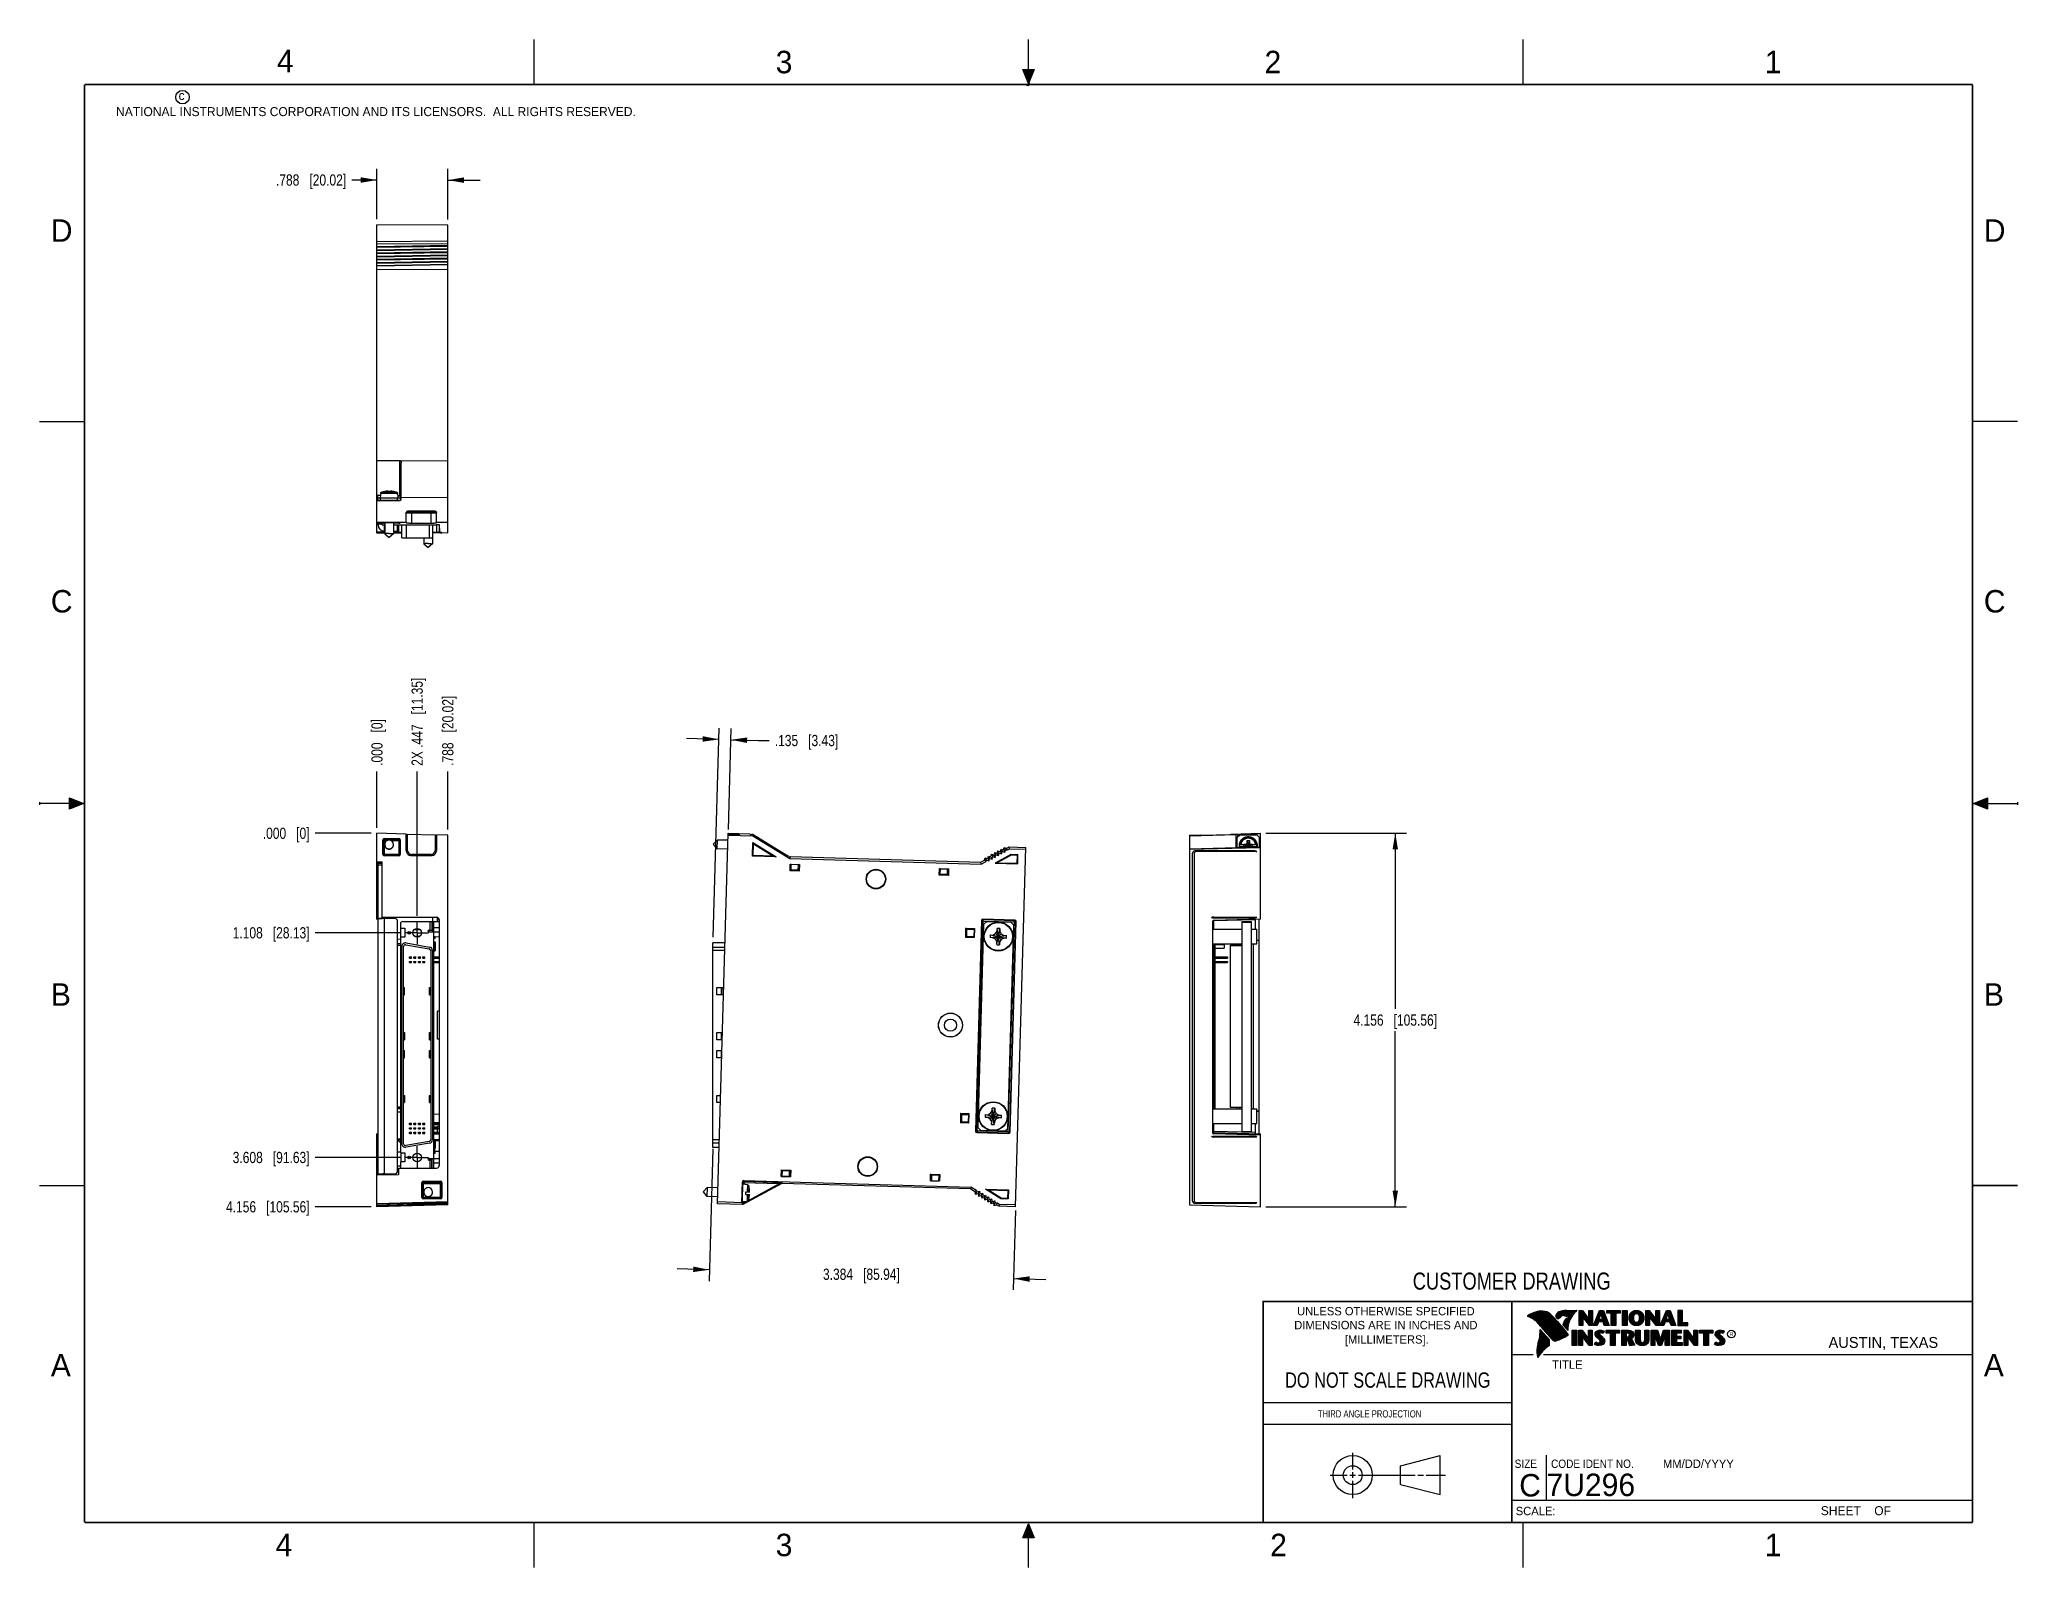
# Model space of a CAD drawing. Header units: inches. Extents: x 0 to 22, y 0 to 17.
import ezdxf

# ---------------------------------------------------------------- set-up
doc = ezdxf.new("R2010")
doc.units = ezdxf.units.IN
doc.header["$LTSCALE"] = 1.21
doc.header["$MEASUREMENT"] = 0
doc.linetypes.add('CENTER', pattern=[0.6, 0.375, -0.075, 0.075, -0.075])
doc.layers.get('0').update_dxf_attribs({"linetype": 'CONTINUOUS'})
doc.layers.add('02___PRT_ALL_AXES', color=7, linetype='CONTINUOUS')
doc.layers.add('DIMENSIONS', color=7, linetype='CONTINUOUS')
doc.styles.get("Standard").update_dxf_attribs({"font": 'txt', "width": 0.8})
doc.styles.add('TEXTSTYLE_2', font='txt')
doc.styles.add('TEXTSTYLE_3', font='txt', dxfattribs={"width": 0.9})
doc.dimstyles.new('DIMSTYLE_1', dxfattribs={"dimtxt": 0.125, "dimasz": 0.18, "dimexe": 0.18, "dimexo": 0.0625, "dimgap": 0.09, "dimtad": 0, "dimtih": 1, "dimtoh": 1, "dimdec": 3, "dimzin": 4, "dimdsep": 46, "dimtxsty": 'STANDARD', "dimblk": '_FILLED', "dimblk1": '_FILLED', "dimblk2": '_FILLED', "dimcen": 0.09, "dimadec": 0, "dimazin": 0, "dimtp": 0.01, "dimtm": 0.01, "dimtfac": 1, "dimtdec": 3, "dimtofl": 0, "dimtmove": 0, "dimatfit": 3, "dimldrblk": '_FILLED', "dimfxl": 1, "dimtolj": 1, "dimtzin": 4, "dimarcsym": 0})
doc.dimstyles.new('DIMSTYLE_2', dxfattribs={"dimtxt": 0.125, "dimasz": 0.18, "dimexe": 0.18, "dimexo": 0.0625, "dimgap": 0.09, "dimtad": 0, "dimtih": 1, "dimtoh": 1, "dimdec": 3, "dimzin": 4, "dimdsep": 46, "dimtxsty": 'STANDARD', "dimblk": '_FILLED', "dimblk1": '_FILLED', "dimblk2": '_FILLED', "dimcen": 0.09, "dimadec": 0, "dimazin": 0, "dimtp": 0.01, "dimtm": 0.01, "dimtfac": 1, "dimtdec": 3, "dimtofl": 0, "dimtmove": 0, "dimatfit": 3, "dimldrblk": '_FILLED', "dimfxl": 1, "dimtolj": 1, "dimtzin": 4, "dimarcsym": 0})

msp = doc.modelspace()

# ---------------------------------------------------------------- texts
at = {"color": 2, "linetype": 'CONTINUOUS', "line_spacing_factor": 0.9}
for s, insert, char_height, width, attachment_point, style in [('4', (2.64, 16.8869), 0.25, 0.25, 1, 'TEXTSTYLE_2'), ('3', (8.1875, 16.875), 0.25, 0.25, 1, 'TEXTSTYLE_2'), ('2', (13.625, 16.875), 0.25, 0.25, 1, 'TEXTSTYLE_2'), ('1', (19.1875, 16.875), 0.25, 0.25, 1, 'TEXTSTYLE_2'), ('c', (1.5463, 16.428), 0.1, 0.1, 1, 'TEXTSTYLE_2'), ('NATIONAL INSTRUMENTS CORPORATION AND ITS LICENSORS.  ALL RIGHTS RESERVED.', (0.851, 16.2482), 0.1, 7.3, 1, 'TEXTSTYLE_2'), ('D', (0.125, 15), 0.25, 0.25, 1, 'TEXTSTYLE_2'), ('D', (21.625, 15), 0.25, 0.25, 1, 'TEXTSTYLE_2'), ('C', (0.125, 10.875), 0.25, 0.25, 1, 'TEXTSTYLE_2'), ('C', (21.625, 10.875), 0.25, 0.25, 1, 'TEXTSTYLE_2'), ('B', (0.125, 6.5), 0.25, 0.25, 1, 'TEXTSTYLE_2'), ('B', (21.625, 6.5), 0.25, 0.25, 1, 'TEXTSTYLE_2'), ('UNLESS OTHERWISE SPECIFIED', (14.9742, 2.8979), 0.093, 2.418, 2, 'TEXTSTYLE_2'), ('DIMENSIONS ARE IN INCHES AND', (14.9742, 2.7431), 0.093, 2.604, 2, 'TEXTSTYLE_2'), ('[MILLIMETERS].', (14.9844, 2.5829), 0.093, 1.302, 2, 'TEXTSTYLE_2'), ('R', (18.7972, 2.6166), 0.0418, 0.041753, 1, 'TEXTSTYLE_2'), ('AUSTIN, TEXAS', (19.898, 2.5642), 0.121576, 1.580488, 1, 'TEXTSTYLE_2'), ('A', (0.125, 2.375), 0.25, 0.25, 1, 'TEXTSTYLE_2'), ('TITLE', (16.8235, 2.303), 0.093, 0.465, 1, 'TEXTSTYLE_2'), ('A', (21.625, 2.375), 0.25, 0.25, 1, 'TEXTSTYLE_2'), ('SIZE', (16.407, 1.2002), 0.093, 0.3348, 1, 'TEXTSTYLE_3'), ('CODE IDENT NO.', (16.8114, 1.2002), 0.093, 1.1718, 1, 'TEXTSTYLE_3'), ('MM/DD/YYYY', (18.0565, 1.2002), 0.093, 0.93, 1, 'TEXTSTYLE_2'), ('SCALE:', (16.4187, 0.6745), 0.093, 0.558, 1, 'TEXTSTYLE_2'), ('SHEET    OF', (19.8121, 0.6815), 0.1, 1.1, 1, 'TEXTSTYLE_2'), ('4', (2.625, 0.375), 0.25, 0.25, 1, 'TEXTSTYLE_2'), ('3', (8.1875, 0.375), 0.25, 0.25, 1, 'TEXTSTYLE_2'), ('2', (13.6875, 0.375), 0.25, 0.25, 1, 'TEXTSTYLE_2'), ('1', (19.1875, 0.375), 0.25, 0.25, 1, 'TEXTSTYLE_2')]:
    msp.add_mtext(s, dxfattribs=dict(at, insert=insert, char_height=char_height, width=width, attachment_point=attachment_point, style=style))
at = {"color": 7, "linetype": 'CONTINUOUS', "attachment_point": 2, "line_spacing_factor": 0.9}
for s, insert, char_height, width in [('CUSTOMER DRAWING', (16.3742, 3.2811), 0.19, 2.432), ('DO NOT SCALE DRAWING', (14.9953, 2.1698), 0.17, 2.72)]:
    msp.add_mtext(s, dxfattribs=dict(at, insert=insert, char_height=char_height, width=width))
at = {"color": 2, "linetype": 'CONTINUOUS', "insert": (14.2178, 1.7486), "char_height": 0.08, "width": 1.408, "attachment_point": 1, "line_spacing_factor": 0.9}
msp.add_mtext('THIRD ANGLE PROJECTION', dxfattribs=at)
at = {"color": 7, "linetype": 'CONTINUOUS', "char_height": 0.25, "line_spacing_factor": 0.9, "style": 'TEXTSTYLE_2'}
for s, insert, width, attachment_point in [('C', (16.5785, 1.0393), 0.25, 2), ('7U296', (16.7614, 1.0441), 1.25, 1)]:
    msp.add_mtext(s, dxfattribs=dict(at, insert=insert, width=width, attachment_point=attachment_point))

# ---------------------------------------------------------------- blocks, each defined once
blk = doc.blocks.new('*D0')
at = {"layer": 'DIMENSIONS', "color": 2, "linetype": 'CONTINUOUS'}
blk.add_line((4.012, 7.061), (3.065, 7.061), dxfattribs=at)
at = {"layer": 'DIMENSIONS', "color": 2, "linetype": 'CONTINUOUS', "insert": (3.003, 7.124), "char_height": 0.125, "width": 1.325, "attachment_point": 3, "line_spacing_factor": 0.9}
blk.add_mtext('1.108{\\Ftxt.shx;\\W1.000000;\\H0.125000; }[28.13]', dxfattribs=at)
blk = doc.blocks.new('_FILLED')
at = {"color": 0, "linetype": 'BYBLOCK'}
blk.add_solid([(0, 0), (-1, 0.17), (-1, -0.17)], dxfattribs=at)
blk = doc.blocks.new('*D1')
at = {"layer": 'DIMENSIONS', "color": 2, "linetype": 'CONTINUOUS'}
blk.add_line((4.012, 4.561), (3.065, 4.561), dxfattribs=at)
at = {"layer": 'DIMENSIONS', "color": 2, "linetype": 'CONTINUOUS', "insert": (3.003, 4.624), "char_height": 0.125, "width": 1.325, "attachment_point": 3, "line_spacing_factor": 0.9}
blk.add_mtext('3.608{\\Ftxt.shx;\\W1.000000;\\H0.125000; }[91.63]', dxfattribs=at)
blk = doc.blocks.new('*D2')
at = {"layer": 'DIMENSIONS', "color": 2, "linetype": 'CONTINUOUS'}
blk.add_line((3.69, 4.013), (3.065, 4.013), dxfattribs=at)
at = {"layer": 'DIMENSIONS', "color": 2, "linetype": 'CONTINUOUS', "insert": (3.003, 4.075), "char_height": 0.125, "width": 1.425, "attachment_point": 3, "line_spacing_factor": 0.9}
blk.add_mtext('4.156{\\Ftxt.shx;\\W1.000000;\\H0.125000; }[105.56]', dxfattribs=at)
blk = doc.blocks.new('*D3')
at = {"layer": 'DIMENSIONS', "color": 2, "linetype": 'CONTINUOUS'}
blk.add_line((3.69, 8.169), (3.065, 8.169), dxfattribs=at)
at = {"layer": 'DIMENSIONS', "color": 2, "linetype": 'CONTINUOUS', "insert": (3.003, 8.231), "char_height": 0.125, "width": 0.825, "attachment_point": 3, "line_spacing_factor": 0.9}
blk.add_mtext('.000{\\Ftxt.shx;\\W1.000000;\\H0.125000; }[0]', dxfattribs=at)
blk = doc.blocks.new('*D4')
at = {"layer": 'DIMENSIONS', "color": 2, "linetype": 'CONTINUOUS'}
for p, q in [((7.492, 7.011), (7.559, 9.338)), ((7.662, 8.211), (7.694, 9.334)), ((7.555, 9.213), (7.196, 9.223)), ((7.69, 9.209), (7.997, 9.2)), ((7.997, 9.2), (8.115, 9.2))]:
    blk.add_line(p, q, dxfattribs=at)
at = {"layer": 'DIMENSIONS', "color": 2, "linetype": 'CONTINUOUS', "xscale": 0.18, "yscale": 0.18, "zscale": 0.18}
for p, rotation in [((7.555, 9.213), 358.3517886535), ((7.69, 9.209), 178.3517886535)]:
    blk.add_blockref('_FILLED', p, dxfattribs=dict(at, rotation=rotation))
at = {"layer": 'DIMENSIONS', "color": 2, "linetype": 'CONTINUOUS', "insert": (8.177, 9.263), "char_height": 0.125, "width": 1.125, "attachment_point": 1, "line_spacing_factor": 0.9}
blk.add_mtext('.135{\\Ftxt.shx;\\W1.000000;\\H0.125000; }[3.43]', dxfattribs=at)
blk = doc.blocks.new('*D5')
at = {"layer": 'DIMENSIONS', "color": 2, "linetype": 'CONTINUOUS'}
blk.add_line((4.2, 7.249), (4.2, 8.856), dxfattribs=at)
at = {"layer": 'DIMENSIONS', "color": 2, "linetype": 'CONTINUOUS', "insert": (4.137, 8.919), "char_height": 0.125, "width": 1.525, "attachment_point": 1, "rotation": 90, "line_spacing_factor": 0.9}
blk.add_mtext('2X .447{\\Ftxt.shx;\\W1.000000;\\H0.125000; }[11.35]', dxfattribs=at)
blk = doc.blocks.new('*D6')
at = {"layer": 'DIMENSIONS', "color": 2, "linetype": 'CONTINUOUS'}
blk.add_line((4.541, 8.211), (4.541, 8.856), dxfattribs=at)
at = {"layer": 'DIMENSIONS', "color": 2, "linetype": 'CONTINUOUS', "insert": (4.478, 8.919), "char_height": 0.125, "width": 1.225, "attachment_point": 1, "rotation": 90, "line_spacing_factor": 0.9}
blk.add_mtext('.788{\\Ftxt.shx;\\W1.000000;\\H0.125000; }[20.02]', dxfattribs=at)
blk = doc.blocks.new('*D7')
at = {"layer": 'DIMENSIONS', "color": 2, "linetype": 'CONTINUOUS'}
blk.add_line((3.753, 8.231), (3.753, 8.856), dxfattribs=at)
at = {"layer": 'DIMENSIONS', "color": 2, "linetype": 'CONTINUOUS', "insert": (3.69, 8.919), "char_height": 0.125, "width": 0.825, "attachment_point": 1, "rotation": 90, "line_spacing_factor": 0.9}
blk.add_mtext('.000{\\Ftxt.shx;\\W1.000000;\\H0.125000; }[0]', dxfattribs=at)
blk = doc.blocks.new('*D8')
at = {"layer": 'DIMENSIONS', "color": 2, "linetype": 'CONTINUOUS'}
for p, q in [((3.753, 15.437), (3.473, 15.437)), ((3.753, 15), (3.753, 15.562)), ((4.541, 14.999), (4.541, 15.561)), ((4.541, 15.436), (4.901, 15.436))]:
    blk.add_line(p, q, dxfattribs=at)
at = {"layer": 'DIMENSIONS', "color": 2, "linetype": 'CONTINUOUS', "xscale": 0.18, "yscale": 0.18, "zscale": 0.18}
for p, rotation in [((3.753, 15.437), 359.9568460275), ((4.541, 15.436), 179.9568460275)]:
    blk.add_blockref('_FILLED', p, dxfattribs=dict(at, rotation=rotation))
at = {"layer": 'DIMENSIONS', "color": 2, "linetype": 'CONTINUOUS', "insert": (3.41, 15.5), "char_height": 0.125, "width": 1.225, "attachment_point": 3, "line_spacing_factor": 0.9}
blk.add_mtext('.788{\\Ftxt.shx;\\W1.000000;\\H0.125000; }[20.02]', dxfattribs=at)
blk = doc.blocks.new('*D9')
at = {"layer": 'DIMENSIONS', "color": 2, "linetype": 'CONTINUOUS'}
for p, q in [((7.488, 4.658), (7.446, 3.187)), ((10.854, 3.971), (10.828, 3.089)), ((7.45, 3.312), (7.09, 3.322)), ((10.832, 3.214), (11.192, 3.204))]:
    blk.add_line(p, q, dxfattribs=at)
at = {"layer": 'DIMENSIONS', "color": 2, "linetype": 'CONTINUOUS', "xscale": 0.18, "yscale": 0.18, "zscale": 0.18}
for p, rotation in [((7.45, 3.312), 358.3517886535), ((10.832, 3.214), 178.3517886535)]:
    blk.add_blockref('_FILLED', p, dxfattribs=dict(at, rotation=rotation))
at = {"layer": 'DIMENSIONS', "color": 2, "linetype": 'CONTINUOUS', "insert": (9.141, 3.325), "char_height": 0.125, "width": 1.325, "attachment_point": 2, "line_spacing_factor": 0.9}
blk.add_mtext('3.384{\\Ftxt.shx;\\W1.000000;\\H0.125000; }[85.94]', dxfattribs=at)
blk = doc.blocks.new('*D10')
at = {"layer": 'DIMENSIONS', "color": 2, "linetype": 'CONTINUOUS'}
for p, q in [((13.641, 8.169), (15.204, 8.169)), ((15.079, 8.169), (15.079, 6.216)), ((15.079, 4.013), (15.079, 5.966)), ((13.641, 4.013), (15.204, 4.013))]:
    blk.add_line(p, q, dxfattribs=at)
at = {"layer": 'DIMENSIONS', "color": 2, "linetype": 'CONTINUOUS', "xscale": 0.18, "yscale": 0.18, "zscale": 0.18}
for p, rotation in [((15.079, 8.169), 90), ((15.079, 4.013), 270)]:
    blk.add_blockref('_FILLED', p, dxfattribs=dict(at, rotation=rotation))
at = {"layer": 'DIMENSIONS', "color": 2, "linetype": 'CONTINUOUS', "insert": (15.079, 6.153), "char_height": 0.125, "width": 1.425, "attachment_point": 2, "line_spacing_factor": 0.9}
blk.add_mtext('4.156{\\Ftxt.shx;\\W1.000000;\\H0.125000; }[105.56]', dxfattribs=at)

# ---------------------------------------------------------------- dimensions: what is measured, and where the dimension line sits
at = {"layer": 'DIMENSIONS', "color": 2, "linetype": 'CONTINUOUS'}
for base, p1, p2, angle, picture, middle in [((3.753, 15.437), (4.5407, 14.9992), (3.7527, 14.9998), 179.95685, '*D8', (2.5477, 15.4373)), ((7.5554, 9.213), (7.6618, 8.2108), (7.492, 7.0108), 178.35179, '*D4', (8.7395, 9.2003)), ((15.0787, 4.0129), (13.6412, 8.169), (13.6412, 4.0129), 270, '*D10', (14.9287, 6.0909)), ((7.4497, 3.3115), (10.8536, 3.971), (7.4884, 4.6583), 178.35179, '*D9', (8.9908, 3.2629))]:
    dim = msp.add_linear_dim(base=base, p1=p1, p2=p2, angle=angle, dimstyle='DIMSTYLE_2', dxfattribs=at)
    dim.commit()
    dim.dimension.update_dxf_attribs({"geometry": picture, "text_midpoint": middle, "dimtype": 160})
dim = msp.add_ordinate_dim(feature_location=(4.1996, 7.2491), offset=(0, 1.6074), dtype=1, origin=(3.7526, 8.169), text='2X <>', dimstyle='DIMSTYLE_1', dxfattribs=at)
dim.commit()
dim.dimension.update_dxf_attribs({"geometry": '*D5', "text_midpoint": (4.1996, 9.6815)})
for feature_location, offset, dtype, origin, picture, middle in [((4.5406, 8.2108), (0, 0.6456), 1, (3.7526, 8.169), '*D6', (4.5406, 9.5315)), ((3.75260468, 8.2314666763), (0, 0.625), 1, (3.75260468, 8.1689666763), '*D7', (3.75260468, 9.3314666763)), ((3.6901, 4.0129), (-0.625, 0), 0, (3.7526, 8.169), '*D2', (1.9901, 4.0129)), ((4.012, 7.06146), (-0.9469, 0), 0, (3.7526, 8.16897), '*D0', (2.0401, 7.06146)), ((4.012, 4.56146), (-0.9469, 0), 0, (3.7526, 8.16897), '*D1', (2.0401, 4.56146)), ((3.69010468, 8.1689666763), (-0.625, 0), 0, (3.75260468, 8.1689666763), '*D3', (2.34010468, 8.1689666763))]:
    dim = msp.add_ordinate_dim(feature_location=feature_location, offset=offset, dtype=dtype, origin=origin, dimstyle='DIMSTYLE_1', dxfattribs=at)
    dim.commit()
    dim.dimension.update_dxf_attribs({"geometry": picture, "text_midpoint": middle})

# ---------------------------------------------------------------- hatches: boundary and pattern name
at = {"linetype": 'CONTINUOUS'}
for points in [[(11, 16.51), (10.9375, 16.6663), (11.0625, 16.6663)], [(0.3337, 8.5625), (0.49, 8.5), (0.3337, 8.4375)], [(21.6663, 8.5625), (21.6663, 8.4375), (21.51, 8.5)], [(10.9375, 0.3287), (11, 0.485), (11.0625, 0.3287)]]:
    msp.add_hatch(color=2, dxfattribs=at).paths.add_polyline_path(points)

# ---------------------------------------------------------------- linework, layer by layer
at = {"color": 2, "linetype": 'CONTINUOUS'}
for p, q in [((5.5, 16.5), (5.5, 17)), ((11, 16.485), (11, 17)), ((16.5, 16.5), (16.5, 17)), ((11, 16.51), (10.9375, 16.6663)), ((10.9375, 16.6663), (11.0625, 16.6663)), ((11.015, 16.515), (10.985, 16.485)), ((10.985, 16.485), (11, 16.515)), ((11.0625, 16.6663), (11, 16.51)), ((11, 16.485), (11.015, 16.515)), ((0, 12.75), (0.5, 12.75)), ((22, 12.75), (21.5, 12.75)), ((0, 8.515), (0, 8.485)), ((0.49, 8.5), (0, 8.5)), ((0.3337, 8.4375), (0.3337, 8.5625)), ((0.3337, 8.5625), (0.49, 8.5)), ((0.49, 8.5), (0.3337, 8.4375)), ((21.51, 8.5), (21.6663, 8.5625)), ((21.51, 8.5), (22, 8.5)), ((21.6663, 8.4375), (21.51, 8.5)), ((21.6663, 8.5625), (21.6663, 8.4375)), ((22, 8.515), (22, 8.485)), ((0, 4.25), (0.5, 4.25)), ((16.375, 2.96), (21.5, 2.96)), ((16.5578, 2.796), (16.5578, 2.7989)), ((16.5646, 2.7936), (16.5646, 2.8033)), ((16.5714, 2.7909), (16.5714, 2.8075)), ((16.5782, 2.788), (16.5782, 2.8116)), ((16.5851, 2.7849), (16.5851, 2.8154)), ((16.5919, 2.7815), (16.5919, 2.819)), ((16.5987, 2.7778), (16.5987, 2.8221)), ((16.6055, 2.7738), (16.6055, 2.8249)), ((16.6124, 2.7696), (16.6124, 2.8276)), ((16.6192, 2.765), (16.6192, 2.8301)), ((16.626, 2.7601), (16.626, 2.8325)), ((16.6329, 2.7549), (16.6329, 2.8347)), ((16.6397, 2.7492), (16.6397, 2.8367)), ((16.6465, 2.7431), (16.6465, 2.8386)), ((16.6533, 2.7366), (16.6533, 2.8403)), ((16.6602, 2.7295), (16.6602, 2.8419)), ((16.667, 2.7221), (16.667, 2.8435)), ((16.6738, 2.7146), (16.6738, 2.8449)), ((16.6806, 2.707), (16.6806, 2.8459)), ((16.6875, 2.6995), (16.6875, 2.8467)), ((16.7939, 2.533), (16.6919, 2.6489)), ((16.6943, 2.6918), (16.6943, 2.8472)), ((16.7011, 2.6841), (16.7011, 2.8474)), ((16.708, 2.6764), (16.708, 2.8474)), ((16.7148, 2.6685), (16.7148, 2.847)), ((16.7216, 2.6607), (16.7216, 2.8465)), ((16.7284, 2.6527), (16.7284, 2.8456)), ((16.7353, 2.6447), (16.7353, 2.8445)), ((16.7421, 2.6366), (16.7421, 2.8431)), ((16.7489, 2.6285), (16.7489, 2.8417)), ((16.7557, 2.6204), (16.7557, 2.84)), ((16.7626, 2.6125), (16.7626, 2.8378)), ((16.7694, 2.6046), (16.7694, 2.8352)), ((16.7762, 2.5968), (16.7762, 2.8321)), ((16.7831, 2.5891), (16.7831, 2.8284)), ((16.7899, 2.5815), (16.7899, 2.8242)), ((16.7967, 2.5739), (16.7967, 2.8193)), ((16.8035, 2.5665), (16.8035, 2.8136)), ((16.8104, 2.5591), (16.8104, 2.807)), ((16.8172, 2.5519), (16.8172, 2.7996)), ((16.824, 2.5447), (16.824, 2.7924)), ((16.8308, 2.5375), (16.8308, 2.7853)), ((16.8377, 2.5314), (16.8377, 2.7781)), ((16.8445, 2.5262), (16.8445, 2.7709)), ((16.8513, 2.523), (16.8513, 2.7637)), ((16.8581, 2.5224), (16.8581, 2.7565)), ((16.8864, 2.7664), (16.8632, 2.7937)), ((16.865, 2.5241), (16.865, 2.7493)), ((16.8877, 2.7723), (16.8682, 2.7952)), ((16.8718, 2.791), (16.8718, 2.8085)), ((16.8718, 2.527), (16.8718, 2.7421)), ((16.8786, 2.783), (16.8786, 2.8206)), ((16.8786, 2.5298), (16.8786, 2.7348)), ((16.8855, 2.7749), (16.8855, 2.8281)), ((16.8855, 2.5327), (16.8855, 2.727)), ((16.8923, 2.7747), (16.8923, 2.8335)), ((16.8923, 2.5356), (16.8923, 2.7187)), ((16.8991, 2.7788), (16.8991, 2.8375)), ((16.8991, 2.5385), (16.8991, 2.7104)), ((16.9059, 2.7837), (16.9059, 2.8408)), ((16.9059, 2.5415), (16.9059, 2.7022)), ((16.9128, 2.7896), (16.9128, 2.8436)), ((16.9128, 2.5446), (16.9128, 2.6939)), ((16.9196, 2.7966), (16.9196, 2.8459)), ((16.9196, 2.5477), (16.9196, 2.6856)), ((16.9264, 2.8018), (16.9264, 2.8477)), ((16.9264, 2.5508), (16.9264, 2.6774)), ((16.9332, 2.8053), (16.9332, 2.849)), ((16.9332, 2.554), (16.9332, 2.6691)), ((16.9401, 2.8077), (16.9401, 2.8499)), ((16.9401, 2.5573), (16.9401, 2.6608)), ((16.9616, 2.6797), (16.9434, 2.7005)), ((16.9469, 2.8082), (16.9469, 2.8509)), ((16.9469, 2.5606), (16.9469, 2.6526)), ((16.9653, 2.6828), (16.9492, 2.7013)), ((16.9537, 2.8069), (16.9537, 2.8518)), ((16.9537, 2.696), (16.9537, 2.7109)), ((16.9537, 2.5639), (16.9537, 2.6443)), ((16.9606, 2.8048), (16.9606, 2.8525)), ((16.9606, 2.6882), (16.9606, 2.7266)), ((16.9674, 2.8034), (16.9674, 2.8531)), ((16.9674, 2.6802), (16.9674, 2.7444)), ((16.9742, 2.8027), (16.9742, 2.8536)), ((16.9742, 2.672), (16.9742, 2.7568)), ((16.981, 2.8023), (16.981, 2.854)), ((16.981, 2.664), (16.981, 2.7634)), ((16.9838, 2.8589), (17.0997, 2.8607)), ((16.9839, 2.8541), (17.087, 2.8557)), ((16.9879, 2.802), (16.9879, 2.8542)), ((16.9879, 2.6563), (16.9879, 2.7665)), ((16.999, 2.637), (16.9946, 2.6418)), ((16.9947, 2.8019), (16.9947, 2.8543)), ((16.9947, 2.6748), (16.9947, 2.7683)), ((17.0015, 2.8005), (17.0015, 2.8544)), ((17.0015, 2.7195), (17.0015, 2.7694)), ((17.0083, 2.7963), (17.0083, 2.8545)), ((17.0083, 2.7388), (17.0083, 2.7698)), ((17.0152, 2.755), (17.0152, 2.8546)), ((17.022, 2.7691), (17.022, 2.8547)), ((17.0288, 2.7817), (17.0288, 2.8548)), ((17.0357, 2.7931), (17.0357, 2.8549)), ((17.0425, 2.8035), (17.0425, 2.855)), ((17.0493, 2.8131), (17.0493, 2.8551)), ((17.0561, 2.822), (17.0561, 2.8552)), ((17.063, 2.8303), (17.063, 2.8553)), ((17.0698, 2.8381), (17.0698, 2.8554)), ((17.0766, 2.8454), (17.0766, 2.8555)), ((17.1243, 2.8592), (17.1609, 2.8592)), ((17.1243, 2.6915), (17.1243, 2.8592)), ((17.1637, 2.6915), (17.1243, 2.6915)), ((17.1291, 2.8543), (17.1585, 2.8543)), ((17.1291, 2.6963), (17.1291, 2.8543)), ((17.1589, 2.6963), (17.1291, 2.6963)), ((17.1381, 2.6963), (17.1381, 2.8543)), ((17.1447, 2.6963), (17.1447, 2.8543)), ((17.1514, 2.6963), (17.1514, 2.8543)), ((17.1589, 2.8042), (17.1581, 2.8543)), ((17.1585, 2.8543), (17.2383, 2.7492)), ((17.2418, 2.6963), (17.1589, 2.8042)), ((17.1589, 2.8042), (17.1589, 2.6963)), ((17.1609, 2.8592), (17.2334, 2.7636)), ((17.2395, 2.6915), (17.1637, 2.7899)), ((17.1637, 2.7899), (17.1637, 2.6915)), ((17.1648, 2.7965), (17.1648, 2.8461)), ((17.1714, 2.7879), (17.1714, 2.8373)), ((17.1781, 2.7792), (17.1781, 2.8285)), ((17.1848, 2.7705), (17.1848, 2.8197)), ((17.1915, 2.7618), (17.1915, 2.8109)), ((17.1981, 2.7531), (17.1981, 2.8021)), ((17.2048, 2.7445), (17.2048, 2.7933)), ((17.2115, 2.7358), (17.2115, 2.7845)), ((17.2182, 2.7271), (17.2182, 2.7757)), ((17.2248, 2.7184), (17.2248, 2.7669)), ((17.2315, 2.7098), (17.2315, 2.7581)), ((17.2334, 2.8592), (17.2732, 2.8592)), ((17.2334, 2.7636), (17.2334, 2.8592)), ((17.2382, 2.7011), (17.2383, 2.7492)), ((17.2383, 2.8543), (17.2684, 2.8543)), ((17.2383, 2.7492), (17.2383, 2.8543)), ((17.2732, 2.6915), (17.2395, 2.6915)), ((17.2684, 2.6963), (17.2418, 2.6963)), ((17.2449, 2.6963), (17.2449, 2.8543)), ((17.2515, 2.6963), (17.2515, 2.8543)), ((17.2582, 2.6963), (17.2582, 2.8543)), ((17.2649, 2.6963), (17.2649, 2.8543)), ((17.2684, 2.8543), (17.2684, 2.6963)), ((17.2732, 2.8592), (17.2732, 2.6915)), ((17.2831, 2.6915), (17.3516, 2.8591)), ((17.3228, 2.6915), (17.2831, 2.6915)), ((17.2903, 2.6964), (17.3548, 2.8542)), ((17.3195, 2.6964), (17.2903, 2.6964)), ((17.2983, 2.6964), (17.2983, 2.7158)), ((17.3049, 2.6964), (17.3049, 2.7322)), ((17.3116, 2.6964), (17.3116, 2.7485)), ((17.3183, 2.6964), (17.3183, 2.7648)), ((17.3356, 2.7364), (17.3195, 2.6964)), ((17.3388, 2.7316), (17.3228, 2.6915)), ((17.325, 2.7101), (17.325, 2.7812)), ((17.3316, 2.7267), (17.3316, 2.7975)), ((17.394, 2.7364), (17.3356, 2.7364)), ((17.3383, 2.7364), (17.3383, 2.8138)), ((17.3905, 2.7316), (17.3388, 2.7316)), ((17.3409, 2.7533), (17.3624, 2.8228)), ((17.389, 2.7533), (17.3409, 2.7533)), ((17.345, 2.7666), (17.345, 2.8302)), ((17.345, 2.7364), (17.345, 2.7533)), ((17.3475, 2.7581), (17.3659, 2.8179)), ((17.3827, 2.7581), (17.3475, 2.7581)), ((17.3516, 2.8591), (17.3938, 2.8591)), ((17.3517, 2.7882), (17.3517, 2.8465)), ((17.3517, 2.7364), (17.3517, 2.7533)), ((17.3548, 2.8542), (17.3905, 2.8542)), ((17.3583, 2.8098), (17.3583, 2.8542)), ((17.3583, 2.7364), (17.3583, 2.7533)), ((17.3624, 2.8228), (17.3701, 2.8228)), ((17.365, 2.8228), (17.365, 2.8542)), ((17.365, 2.7364), (17.365, 2.7533)), ((17.3659, 2.8179), (17.3664, 2.8179)), ((17.3664, 2.8179), (17.3827, 2.7581)), ((17.3701, 2.8228), (17.389, 2.7533)), ((17.3717, 2.817), (17.3717, 2.8542)), ((17.3717, 2.7364), (17.3717, 2.7533)), ((17.3784, 2.7925), (17.3784, 2.8542)), ((17.3784, 2.7364), (17.3784, 2.7533)), ((17.385, 2.7679), (17.385, 2.8542)), ((17.385, 2.7364), (17.385, 2.7533)), ((17.3905, 2.8542), (17.4504, 2.6964)), ((17.4039, 2.6915), (17.3905, 2.7316)), ((17.3917, 2.7364), (17.3917, 2.851)), ((17.3938, 2.8591), (17.4574, 2.6915)), ((17.4074, 2.6964), (17.394, 2.7364)), ((17.3984, 2.7232), (17.3984, 2.8334)), ((17.4574, 2.6915), (17.4039, 2.6915)), ((17.4051, 2.7034), (17.4051, 2.8158)), ((17.4504, 2.6964), (17.4074, 2.6964)), ((17.4118, 2.6964), (17.4118, 2.7982)), ((17.4184, 2.6964), (17.4184, 2.7806)), ((17.4251, 2.6964), (17.4251, 2.763)), ((17.4318, 2.6964), (17.4318, 2.7455)), ((17.4327, 2.8591), (17.5802, 2.8591)), ((17.4327, 2.8278), (17.4327, 2.8591)), ((17.481, 2.8278), (17.4327, 2.8278)), ((17.4375, 2.8542), (17.5753, 2.8542)), ((17.4375, 2.8327), (17.4375, 2.8542)), ((17.4859, 2.8327), (17.4375, 2.8327)), ((17.4385, 2.6964), (17.4385, 2.7279)), ((17.4451, 2.8327), (17.4451, 2.8542)), ((17.4451, 2.6964), (17.4451, 2.7103)), ((17.4518, 2.8327), (17.4518, 2.8542)), ((17.4585, 2.8327), (17.4585, 2.8542)), ((17.4652, 2.8327), (17.4652, 2.8542)), ((17.4718, 2.8327), (17.4718, 2.8542)), ((17.4785, 2.8327), (17.4785, 2.8542)), ((17.481, 2.6915), (17.481, 2.8278)), ((17.5318, 2.6915), (17.481, 2.6915)), ((17.4859, 2.8327), (17.4852, 2.8542)), ((17.4859, 2.6964), (17.4859, 2.8327)), ((17.5269, 2.6964), (17.4859, 2.6964)), ((17.4919, 2.6964), (17.4919, 2.8542)), ((17.4985, 2.6964), (17.4985, 2.8542)), ((17.5052, 2.6964), (17.5052, 2.8542)), ((17.5119, 2.6964), (17.5119, 2.8542)), ((17.5186, 2.6964), (17.5186, 2.8542)), ((17.5269, 2.8327), (17.5252, 2.8542)), ((17.5753, 2.8327), (17.5269, 2.8327)), ((17.5269, 2.8327), (17.5269, 2.6964)), ((17.5802, 2.8278), (17.5318, 2.8278)), ((17.5318, 2.8278), (17.5318, 2.6915)), ((17.5319, 2.8327), (17.5319, 2.8542)), ((17.5386, 2.8327), (17.5386, 2.8542)), ((17.5453, 2.8327), (17.5453, 2.8542)), ((17.5519, 2.8327), (17.5519, 2.8542)), ((17.5586, 2.8327), (17.5586, 2.8542)), ((17.5653, 2.8327), (17.5653, 2.8542)), ((17.572, 2.8327), (17.572, 2.8542)), ((17.5753, 2.8542), (17.5753, 2.8327)), ((17.5802, 2.8591), (17.5802, 2.8278)), ((17.6059, 2.8591), (17.6565, 2.8591)), ((17.6059, 2.6915), (17.6059, 2.8591)), ((17.6565, 2.6915), (17.6059, 2.6915)), ((17.6108, 2.8542), (17.6516, 2.8542)), ((17.6108, 2.6964), (17.6108, 2.8542)), ((17.6516, 2.6964), (17.6108, 2.6964)), ((17.6187, 2.6964), (17.6187, 2.8542)), ((17.6254, 2.6964), (17.6254, 2.8542)), ((17.632, 2.6964), (17.632, 2.8542)), ((17.6387, 2.6964), (17.6387, 2.8542)), ((17.6454, 2.6964), (17.6454, 2.8542)), ((17.6516, 2.8542), (17.6516, 2.6964)), ((17.6565, 2.8591), (17.6565, 2.6915)), ((17.6849, 2.7803), (17.6851, 2.7836)), ((17.6849, 2.7769), (17.6849, 2.7803)), ((17.6849, 2.7735), (17.6849, 2.7769)), ((17.6851, 2.7701), (17.6849, 2.7735)), ((17.6851, 2.7836), (17.6853, 2.7869)), ((17.6854, 2.7668), (17.6851, 2.7701)), ((17.6853, 2.7869), (17.6857, 2.7901)), ((17.6859, 2.7634), (17.6854, 2.7668)), ((17.6857, 2.7901), (17.6862, 2.7933)), ((17.6864, 2.76), (17.6859, 2.7634)), ((17.6862, 2.7933), (17.6868, 2.7964)), ((17.687, 2.7567), (17.6864, 2.76)), ((17.6868, 2.7964), (17.6876, 2.7995)), ((17.6878, 2.7535), (17.687, 2.7567)), ((17.6876, 2.7995), (17.6884, 2.8024)), ((17.6886, 2.7503), (17.6878, 2.7535)), ((17.6884, 2.8024), (17.6893, 2.8053)), ((17.6895, 2.7471), (17.6886, 2.7503)), ((17.6893, 2.8053), (17.6904, 2.8081)), ((17.6905, 2.7441), (17.6895, 2.7471)), ((17.6904, 2.8081), (17.6915, 2.8108)), ((17.6905, 2.7441), (17.6904, 2.8081)), ((17.6917, 2.7411), (17.6905, 2.7441)), ((17.6915, 2.8108), (17.6928, 2.8135)), ((17.6929, 2.7383), (17.6917, 2.7411)), ((17.6928, 2.8135), (17.6942, 2.8161)), ((17.6942, 2.7355), (17.6929, 2.7383)), ((17.6942, 2.8161), (17.6957, 2.8186)), ((17.6956, 2.7327), (17.6942, 2.7355)), ((17.6971, 2.7301), (17.6956, 2.7327)), ((17.6957, 2.8186), (17.6973, 2.8211)), ((17.6971, 2.7301), (17.6973, 2.8211)), ((17.6987, 2.7275), (17.6971, 2.7301)), ((17.6973, 2.8211), (17.699, 2.8236)), ((17.7003, 2.725), (17.6987, 2.7275)), ((17.699, 2.8236), (17.7008, 2.826)), ((17.7021, 2.7226), (17.7003, 2.725)), ((17.7008, 2.826), (17.7028, 2.8284)), ((17.704, 2.7203), (17.7021, 2.7226)), ((17.7028, 2.8284), (17.7048, 2.8307)), ((17.704, 2.7203), (17.7048, 2.8307)), ((17.706, 2.7181), (17.704, 2.7203)), ((17.7048, 2.8307), (17.707, 2.833)), ((17.708, 2.7159), (17.706, 2.7181)), ((17.707, 2.833), (17.7092, 2.8351)), ((17.7102, 2.7138), (17.708, 2.7159)), ((17.7092, 2.8351), (17.7114, 2.8372)), ((17.7102, 2.7138), (17.7114, 2.8372)), ((17.7124, 2.7119), (17.7102, 2.7138)), ((17.7114, 2.8372), (17.7138, 2.8392)), ((17.7147, 2.71), (17.7124, 2.7119)), ((17.7138, 2.8392), (17.7162, 2.841)), ((17.717, 2.7082), (17.7147, 2.71)), ((17.7162, 2.841), (17.7186, 2.8427)), ((17.717, 2.7082), (17.7186, 2.8427)), ((17.7195, 2.7066), (17.717, 2.7082)), ((17.7186, 2.8427), (17.721, 2.8444)), ((17.722, 2.705), (17.7195, 2.7066)), ((17.721, 2.8444), (17.7235, 2.8459)), ((17.7246, 2.7036), (17.722, 2.705)), ((17.7235, 2.8459), (17.7261, 2.8472)), ((17.7246, 2.7036), (17.7235, 2.8459)), ((17.7273, 2.7022), (17.7246, 2.7036)), ((17.7261, 2.8472), (17.7287, 2.8485)), ((17.7267, 2.7789), (17.7268, 2.7812)), ((17.7267, 2.7766), (17.7267, 2.7789)), ((17.7267, 2.7743), (17.7267, 2.7766)), ((17.7268, 2.772), (17.7267, 2.7743)), ((17.7268, 2.7812), (17.7269, 2.7835)), ((17.7269, 2.7696), (17.7268, 2.772)), ((17.7269, 2.7835), (17.727, 2.7857)), ((17.727, 2.7673), (17.7269, 2.7696)), ((17.727, 2.7857), (17.7272, 2.7879)), ((17.7272, 2.765), (17.727, 2.7673)), ((17.7272, 2.7879), (17.7274, 2.79)), ((17.7274, 2.7628), (17.7272, 2.765)), ((17.7301, 2.701), (17.7273, 2.7022)), ((17.7274, 2.79), (17.7276, 2.7921)), ((17.7277, 2.7606), (17.7274, 2.7628)), ((17.7276, 2.7921), (17.7279, 2.7941)), ((17.728, 2.7584), (17.7277, 2.7606)), ((17.7279, 2.7941), (17.7282, 2.7961)), ((17.7283, 2.7563), (17.728, 2.7584)), ((17.7282, 2.7961), (17.7286, 2.798)), ((17.7287, 2.7543), (17.7283, 2.7563)), ((17.7286, 2.798), (17.729, 2.7998)), ((17.7287, 2.8485), (17.7314, 2.8497)), ((17.7291, 2.7523), (17.7287, 2.7543)), ((17.729, 2.7998), (17.7294, 2.8016)), ((17.7295, 2.7503), (17.7291, 2.7523)), ((17.7294, 2.8016), (17.7299, 2.8034)), ((17.73, 2.7485), (17.7295, 2.7503)), ((17.7299, 2.8034), (17.7304, 2.8051)), ((17.7306, 2.7466), (17.73, 2.7485)), ((17.7301, 2.701), (17.7305, 2.7469)), ((17.733, 2.6999), (17.7301, 2.701)), ((17.7304, 2.8051), (17.7309, 2.8068)), ((17.7311, 2.7449), (17.7306, 2.7466)), ((17.7309, 2.8068), (17.7316, 2.8085)), ((17.731, 2.807), (17.7314, 2.8497)), ((17.7318, 2.7431), (17.7311, 2.7449)), ((17.7314, 2.8497), (17.7342, 2.8508)), ((17.7316, 2.8085), (17.7322, 2.8101)), ((17.7324, 2.7414), (17.7318, 2.7431)), ((17.7322, 2.8101), (17.7329, 2.8117)), ((17.7331, 2.7398), (17.7324, 2.7414)), ((17.7329, 2.8117), (17.7337, 2.8133)), ((17.736, 2.6989), (17.733, 2.6999)), ((17.7339, 2.7382), (17.7331, 2.7398)), ((17.7337, 2.8133), (17.7345, 2.8149)), ((17.7347, 2.7366), (17.7339, 2.7382)), ((17.7342, 2.8508), (17.737, 2.8517)), ((17.7345, 2.8149), (17.7354, 2.8164)), ((17.7355, 2.7351), (17.7347, 2.7366)), ((17.7354, 2.8164), (17.7364, 2.8178)), ((17.7365, 2.7337), (17.7355, 2.7351)), ((17.7391, 2.698), (17.736, 2.6989)), ((17.7364, 2.8178), (17.7374, 2.8192)), ((17.7374, 2.7323), (17.7365, 2.7337)), ((17.737, 2.8517), (17.7399, 2.8526)), ((17.7374, 2.8193), (17.737, 2.8517)), ((17.7374, 2.8192), (17.7384, 2.8206)), ((17.7385, 2.7309), (17.7374, 2.7323)), ((17.7384, 2.8206), (17.7395, 2.8218)), ((17.7388, 2.698), (17.7384, 2.7309)), ((17.7396, 2.7296), (17.7385, 2.7309)), ((17.7423, 2.6972), (17.7391, 2.698)), ((17.7395, 2.8218), (17.7407, 2.823)), ((17.7408, 2.7283), (17.7396, 2.7296)), ((17.7399, 2.8526), (17.7429, 2.8534)), ((17.7407, 2.823), (17.742, 2.8241)), ((17.742, 2.7272), (17.7408, 2.7283)), ((17.742, 2.8241), (17.7432, 2.8252)), ((17.7433, 2.7261), (17.742, 2.7272)), ((17.7456, 2.6966), (17.7423, 2.6972)), ((17.7429, 2.8534), (17.7459, 2.8541)), ((17.7432, 2.8252), (17.7446, 2.8261)), ((17.7446, 2.725), (17.7433, 2.7261)), ((17.7446, 2.8261), (17.746, 2.827)), ((17.746, 2.7241), (17.7446, 2.725)), ((17.7455, 2.8267), (17.7455, 2.854)), ((17.7455, 2.6966), (17.7455, 2.7244)), ((17.7489, 2.696), (17.7456, 2.6966)), ((17.7459, 2.8541), (17.749, 2.8546)), ((17.746, 2.827), (17.7474, 2.8278)), ((17.7475, 2.7232), (17.746, 2.7241)), ((17.7474, 2.8278), (17.7488, 2.8285)), ((17.749, 2.7224), (17.7475, 2.7232)), ((17.7488, 2.8285), (17.7503, 2.8291)), ((17.7523, 2.6956), (17.7489, 2.696)), ((17.749, 2.8546), (17.7522, 2.8551)), ((17.7506, 2.7217), (17.749, 2.7224)), ((17.7503, 2.8291), (17.7519, 2.8297)), ((17.7522, 2.7212), (17.7506, 2.7217)), ((17.7519, 2.8297), (17.7535, 2.8301)), ((17.7522, 2.8551), (17.7553, 2.8554)), ((17.7522, 2.8298), (17.7522, 2.8551)), ((17.7538, 2.7207), (17.7522, 2.7212)), ((17.7522, 2.6956), (17.7522, 2.7212)), ((17.7557, 2.6953), (17.7523, 2.6956)), ((17.7535, 2.8301), (17.7551, 2.8305)), ((17.7555, 2.7203), (17.7538, 2.7207)), ((17.7551, 2.8305), (17.7567, 2.8308)), ((17.7553, 2.8554), (17.7585, 2.8556)), ((17.7572, 2.72), (17.7555, 2.7203)), ((17.7591, 2.6952), (17.7557, 2.6953)), ((17.7567, 2.8308), (17.7584, 2.8311)), ((17.7589, 2.7198), (17.7572, 2.72)), ((17.7584, 2.8311), (17.7601, 2.8312)), ((17.7585, 2.8556), (17.7616, 2.8557)), ((17.7589, 2.8311), (17.7589, 2.8556)), ((17.7606, 2.7197), (17.7589, 2.7198)), ((17.7589, 2.6952), (17.7589, 2.7198)), ((17.7625, 2.6951), (17.7591, 2.6952)), ((17.7601, 2.8312), (17.7618, 2.8312)), ((17.7624, 2.7198), (17.7606, 2.7197)), ((17.7616, 2.8557), (17.7648, 2.8556)), ((17.7618, 2.8312), (17.7636, 2.8311)), ((17.7641, 2.7199), (17.7624, 2.7198)), ((17.7659, 2.6952), (17.7625, 2.6951)), ((17.7636, 2.8311), (17.7653, 2.831)), ((17.7658, 2.7201), (17.7641, 2.7199)), ((17.7648, 2.8556), (17.768, 2.8555)), ((17.7653, 2.831), (17.767, 2.8307)), ((17.7655, 2.6952), (17.7659, 2.7201)), ((17.7675, 2.7204), (17.7658, 2.7201)), ((17.7692, 2.6953), (17.7659, 2.6952)), ((17.767, 2.8307), (17.7686, 2.8304)), ((17.7692, 2.7208), (17.7675, 2.7204)), ((17.7676, 2.8306), (17.768, 2.8555)), ((17.768, 2.8555), (17.7711, 2.8552)), ((17.7686, 2.8304), (17.7703, 2.83)), ((17.7709, 2.7213), (17.7692, 2.7208)), ((17.7724, 2.6956), (17.7692, 2.6953)), ((17.7703, 2.83), (17.7719, 2.8295)), ((17.7725, 2.7218), (17.7709, 2.7213)), ((17.7711, 2.8552), (17.7742, 2.8548)), ((17.7719, 2.8295), (17.7734, 2.8289)), ((17.7722, 2.6956), (17.7725, 2.7218)), ((17.7756, 2.6961), (17.7724, 2.6956)), ((17.7741, 2.7224), (17.7725, 2.7218)), ((17.7734, 2.8289), (17.775, 2.8283)), ((17.7739, 2.8287), (17.7742, 2.8548)), ((17.7756, 2.7231), (17.7741, 2.7224)), ((17.7742, 2.8548), (17.7773, 2.8542)), ((17.775, 2.8283), (17.7764, 2.8276)), ((17.7771, 2.7238), (17.7756, 2.7231)), ((17.7788, 2.6966), (17.7756, 2.6961)), ((17.7764, 2.8276), (17.7778, 2.8268)), ((17.7785, 2.7246), (17.7771, 2.7238)), ((17.7773, 2.8542), (17.7804, 2.8536)), ((17.7778, 2.8268), (17.7792, 2.826)), ((17.7798, 2.7255), (17.7785, 2.7246)), ((17.7819, 2.6972), (17.7788, 2.6966)), ((17.7789, 2.6966), (17.7792, 2.7251)), ((17.7792, 2.826), (17.7805, 2.8251)), ((17.7811, 2.7265), (17.7798, 2.7255)), ((17.7801, 2.8254), (17.7804, 2.8536)), ((17.7804, 2.8536), (17.7834, 2.8528)), ((17.7805, 2.8251), (17.7817, 2.8242)), ((17.7824, 2.7276), (17.7811, 2.7265)), ((17.7817, 2.8242), (17.7829, 2.8232)), ((17.785, 2.698), (17.7819, 2.6972)), ((17.7835, 2.7287), (17.7824, 2.7276)), ((17.7829, 2.8232), (17.784, 2.8221)), ((17.7834, 2.8528), (17.7864, 2.8519)), ((17.7846, 2.7299), (17.7835, 2.7287)), ((17.784, 2.8221), (17.785, 2.821)), ((17.7857, 2.7312), (17.7846, 2.7299)), ((17.785, 2.821), (17.786, 2.8198)), ((17.788, 2.6989), (17.785, 2.698)), ((17.7867, 2.7326), (17.7857, 2.7312)), ((17.786, 2.8198), (17.7869, 2.8186)), ((17.7864, 2.8519), (17.7893, 2.8509)), ((17.7867, 2.8189), (17.7864, 2.8519)), ((17.7876, 2.734), (17.7867, 2.7326)), ((17.7869, 2.8186), (17.7878, 2.8173)), ((17.7884, 2.7354), (17.7876, 2.734)), ((17.788, 2.6989), (17.7876, 2.734)), ((17.7878, 2.8173), (17.7886, 2.816)), ((17.791, 2.7), (17.788, 2.6989)), ((17.7892, 2.7369), (17.7884, 2.7354)), ((17.7886, 2.816), (17.7894, 2.8146)), ((17.79, 2.7385), (17.7892, 2.7369)), ((17.7893, 2.8509), (17.7922, 2.8498)), ((17.7894, 2.8146), (17.7901, 2.8132)), ((17.7907, 2.7401), (17.79, 2.7385)), ((17.7901, 2.8132), (17.7908, 2.8116)), ((17.7914, 2.7417), (17.7907, 2.7401)), ((17.7908, 2.8116), (17.7914, 2.8101)), ((17.7939, 2.7012), (17.791, 2.7)), ((17.7914, 2.8101), (17.7921, 2.8084)), ((17.792, 2.7434), (17.7914, 2.7417)), ((17.7926, 2.7451), (17.792, 2.7434)), ((17.7921, 2.8084), (17.7927, 2.8067)), ((17.7922, 2.8498), (17.795, 2.8486)), ((17.7927, 2.8065), (17.7922, 2.8498)), ((17.7932, 2.7469), (17.7926, 2.7451)), ((17.7927, 2.8067), (17.7932, 2.8048)), ((17.7932, 2.8048), (17.7938, 2.8029)), ((17.7938, 2.7487), (17.7932, 2.7469)), ((17.7939, 2.7012), (17.7934, 2.7475)), ((17.7938, 2.8029), (17.7943, 2.801)), ((17.7943, 2.7506), (17.7938, 2.7487)), ((17.7968, 2.7025), (17.7939, 2.7012)), ((17.7943, 2.801), (17.7948, 2.799)), ((17.7947, 2.7525), (17.7943, 2.7506)), ((17.7952, 2.7545), (17.7947, 2.7525)), ((17.7948, 2.799), (17.7952, 2.7969)), ((17.795, 2.8486), (17.7977, 2.8472)), ((17.7952, 2.7969), (17.7956, 2.7947)), ((17.7956, 2.7565), (17.7952, 2.7545)), ((17.7956, 2.7947), (17.7959, 2.7925)), ((17.7959, 2.7586), (17.7956, 2.7565)), ((17.7959, 2.7925), (17.7962, 2.7903)), ((17.7962, 2.7608), (17.7959, 2.7586)), ((17.7962, 2.7903), (17.7964, 2.7881)), ((17.7965, 2.7629), (17.7962, 2.7608)), ((17.7964, 2.7881), (17.7966, 2.7858)), ((17.7967, 2.7652), (17.7965, 2.7629)), ((17.7966, 2.7858), (17.7968, 2.7835)), ((17.7968, 2.7674), (17.7967, 2.7652)), ((17.7968, 2.7835), (17.7969, 2.7812)), ((17.7969, 2.7697), (17.7968, 2.7674)), ((17.7995, 2.7039), (17.7968, 2.7025)), ((17.7969, 2.7812), (17.797, 2.7789)), ((17.797, 2.7719), (17.7969, 2.7697)), ((17.797, 2.7789), (17.797, 2.7765)), ((17.797, 2.7765), (17.797, 2.7742)), ((17.797, 2.7742), (17.797, 2.7719)), ((17.7977, 2.8472), (17.8004, 2.8458)), ((17.7995, 2.7039), (17.8004, 2.8458)), ((17.8023, 2.7054), (17.7995, 2.7039)), ((17.8004, 2.8458), (17.8031, 2.8443)), ((17.8049, 2.707), (17.8023, 2.7054)), ((17.8031, 2.8443), (17.8056, 2.8426)), ((17.8074, 2.7088), (17.8049, 2.707)), ((17.8056, 2.8426), (17.8081, 2.8409)), ((17.8074, 2.7088), (17.8081, 2.8409)), ((17.8098, 2.7106), (17.8074, 2.7088)), ((17.8081, 2.8409), (17.8105, 2.839)), ((17.8121, 2.7125), (17.8098, 2.7106)), ((17.8105, 2.839), (17.8128, 2.8371)), ((17.8143, 2.7145), (17.8121, 2.7125)), ((17.8128, 2.8371), (17.815, 2.8351)), ((17.8143, 2.7145), (17.8128, 2.8371)), ((17.8164, 2.7166), (17.8143, 2.7145)), ((17.815, 2.8351), (17.8171, 2.833)), ((17.8184, 2.7188), (17.8164, 2.7166)), ((17.8171, 2.833), (17.8192, 2.8308)), ((17.8203, 2.721), (17.8184, 2.7188)), ((17.8192, 2.8308), (17.8211, 2.8285)), ((17.8203, 2.721), (17.8211, 2.8285)), ((17.8221, 2.7234), (17.8203, 2.721)), ((17.8211, 2.8285), (17.823, 2.8262)), ((17.8239, 2.7258), (17.8221, 2.7234)), ((17.823, 2.8262), (17.8247, 2.8238)), ((17.8255, 2.7283), (17.8239, 2.7258)), ((17.8247, 2.8238), (17.8264, 2.8214)), ((17.8271, 2.7309), (17.8255, 2.7283)), ((17.8264, 2.8214), (17.8279, 2.8189)), ((17.8271, 2.7309), (17.8279, 2.8189)), ((17.8286, 2.7335), (17.8271, 2.7309)), ((17.8279, 2.8189), (17.8294, 2.8163)), ((17.83, 2.7362), (17.8286, 2.7335)), ((17.8294, 2.8163), (17.8307, 2.8137)), ((17.8313, 2.7389), (17.83, 2.7362)), ((17.8307, 2.8137), (17.8319, 2.811)), ((17.8325, 2.7417), (17.8313, 2.7389)), ((17.8319, 2.811), (17.8331, 2.8082)), ((17.8336, 2.7446), (17.8325, 2.7417)), ((17.8331, 2.8082), (17.8341, 2.8053)), ((17.8347, 2.7475), (17.8336, 2.7446)), ((17.8341, 2.8053), (17.835, 2.8024)), ((17.8347, 2.7475), (17.8341, 2.8053)), ((17.8356, 2.7505), (17.8347, 2.7475)), ((17.835, 2.8024), (17.8359, 2.7993)), ((17.8364, 2.7535), (17.8356, 2.7505)), ((17.8359, 2.7993), (17.8366, 2.7961)), ((17.837, 2.7566), (17.8364, 2.7535)), ((17.8366, 2.7961), (17.8373, 2.7929)), ((17.8376, 2.7598), (17.837, 2.7566)), ((17.8373, 2.7929), (17.8378, 2.7896)), ((17.8381, 2.763), (17.8376, 2.7598)), ((17.8378, 2.7896), (17.8382, 2.7863)), ((17.8385, 2.7663), (17.8381, 2.763)), ((17.8382, 2.7863), (17.8386, 2.783)), ((17.8387, 2.7696), (17.8385, 2.7663)), ((17.8386, 2.783), (17.8388, 2.7796)), ((17.8388, 2.7729), (17.8387, 2.7696)), ((17.8388, 2.7796), (17.8389, 2.7762)), ((17.8389, 2.7762), (17.8388, 2.7729)), ((17.8673, 2.8592), (17.9039, 2.8592)), ((17.8673, 2.6915), (17.8673, 2.8592)), ((17.9067, 2.6915), (17.8673, 2.6915)), ((17.8721, 2.8543), (17.9015, 2.8543)), ((17.8721, 2.6963), (17.8721, 2.8543)), ((17.9019, 2.6963), (17.8721, 2.6963)), ((17.879, 2.6963), (17.879, 2.8543)), ((17.8874, 2.6963), (17.8874, 2.8543)), ((17.8941, 2.6963), (17.8941, 2.8543)), ((17.8991, 2.8543), (17.9019, 2.8042)), ((17.9015, 2.8543), (17.9813, 2.7492)), ((17.9848, 2.6963), (17.9019, 2.8042)), ((17.9019, 2.8042), (17.9019, 2.6963)), ((17.9039, 2.8592), (17.9764, 2.7636)), ((17.9057, 2.7992), (17.9057, 2.8487)), ((17.9824, 2.6915), (17.9067, 2.7899)), ((17.9067, 2.7899), (17.9067, 2.6915)), ((17.9124, 2.7905), (17.9124, 2.8399)), ((17.9191, 2.7818), (17.9191, 2.8311)), ((17.9258, 2.7731), (17.9258, 2.8223)), ((17.9324, 2.7645), (17.9324, 2.8135)), ((17.9391, 2.7558), (17.9391, 2.8047)), ((17.9458, 2.7471), (17.9458, 2.7959)), ((17.9525, 2.7384), (17.9525, 2.7871)), ((17.9591, 2.7297), (17.9591, 2.7783)), ((17.9658, 2.7211), (17.9658, 2.7695)), ((17.9725, 2.7124), (17.9725, 2.7607)), ((17.9764, 2.8592), (18.0162, 2.8592)), ((17.9764, 2.7636), (17.9764, 2.8592)), ((17.9792, 2.7037), (17.9813, 2.7492)), ((17.9813, 2.8543), (18.0114, 2.8543)), ((17.9813, 2.7492), (17.9813, 2.8543)), ((18.0162, 2.6915), (17.9824, 2.6915)), ((18.0114, 2.6963), (17.9848, 2.6963)), ((17.9858, 2.695), (17.9858, 2.8543)), ((17.9925, 2.6963), (17.9925, 2.8543)), ((17.9992, 2.6963), (17.9992, 2.8543)), ((18.0059, 2.6963), (18.0059, 2.8543)), ((18.0114, 2.8543), (18.0114, 2.6963)), ((18.0162, 2.8592), (18.0162, 2.6915)), ((18.0262, 2.6915), (18.0946, 2.8591)), ((18.0658, 2.6915), (18.0262, 2.6915)), ((18.0334, 2.6964), (18.0979, 2.8542)), ((18.0625, 2.6964), (18.0334, 2.6964)), ((18.0392, 2.6964), (18.0392, 2.7107)), ((18.0459, 2.6964), (18.0459, 2.727)), ((18.0526, 2.6964), (18.0526, 2.7434)), ((18.0593, 2.6964), (18.0593, 2.7597)), ((18.0786, 2.7364), (18.0625, 2.6964)), ((18.0819, 2.7316), (18.0658, 2.6915)), ((18.0659, 2.7048), (18.0659, 2.776)), ((18.0726, 2.7214), (18.0726, 2.7924)), ((18.137, 2.7364), (18.0786, 2.7364)), ((18.0793, 2.7364), (18.0793, 2.8087)), ((18.1335, 2.7316), (18.0819, 2.7316)), ((18.084, 2.7533), (18.1054, 2.8228)), ((18.1321, 2.7533), (18.084, 2.7533)), ((18.086, 2.7364), (18.086, 2.825)), ((18.0905, 2.7581), (18.109, 2.8179)), ((18.1258, 2.7581), (18.0905, 2.7581)), ((18.0926, 2.7814), (18.0926, 2.8414)), ((18.0926, 2.7364), (18.0926, 2.7533)), ((18.0946, 2.8591), (18.1369, 2.8591)), ((18.0979, 2.8542), (18.1336, 2.8542)), ((18.0993, 2.803), (18.0993, 2.8542)), ((18.0993, 2.7364), (18.0993, 2.7533)), ((18.1054, 2.8228), (18.1132, 2.8228)), ((18.106, 2.8228), (18.106, 2.8542)), ((18.106, 2.7364), (18.106, 2.7533)), ((18.109, 2.8179), (18.1095, 2.8179)), ((18.1095, 2.8179), (18.1258, 2.7581)), ((18.1127, 2.8228), (18.1127, 2.8542)), ((18.1127, 2.7364), (18.1127, 2.7533)), ((18.1132, 2.8228), (18.1321, 2.7533)), ((18.1193, 2.8002), (18.1193, 2.8542)), ((18.1193, 2.7364), (18.1193, 2.7533)), ((18.126, 2.7756), (18.126, 2.8542)), ((18.126, 2.7364), (18.126, 2.7533)), ((18.1327, 2.7364), (18.1327, 2.8542)), ((18.147, 2.6915), (18.1335, 2.7316)), ((18.1336, 2.8542), (18.1935, 2.6964)), ((18.1369, 2.8591), (18.2005, 2.6915)), ((18.1505, 2.6964), (18.137, 2.7364)), ((18.1394, 2.7295), (18.1394, 2.8389)), ((18.146, 2.7096), (18.146, 2.8213)), ((18.2005, 2.6915), (18.147, 2.6915)), ((18.1935, 2.6964), (18.1505, 2.6964)), ((18.1527, 2.6964), (18.1527, 2.8038)), ((18.1594, 2.6964), (18.1594, 2.7862)), ((18.1661, 2.6964), (18.1661, 2.7686)), ((18.1727, 2.6964), (18.1727, 2.751)), ((18.1794, 2.6964), (18.1794, 2.7334)), ((18.1861, 2.6964), (18.1861, 2.7158)), ((18.272, 2.8591), (18.2214, 2.8591)), ((18.2214, 2.8591), (18.2214, 2.6915)), ((18.2214, 2.6915), (18.3332, 2.6915)), ((18.2671, 2.8542), (18.2262, 2.8542)), ((18.2262, 2.8542), (18.2262, 2.6964)), ((18.2262, 2.6964), (18.3284, 2.6964)), ((18.2328, 2.6964), (18.2328, 2.8542)), ((18.2395, 2.6964), (18.2395, 2.8542)), ((18.2462, 2.6964), (18.2462, 2.8542)), ((18.2529, 2.6964), (18.2529, 2.8542)), ((18.2595, 2.6964), (18.2595, 2.8542)), ((18.2662, 2.6964), (18.2662, 2.7179)), ((18.2671, 2.7179), (18.2671, 2.8542)), ((18.3284, 2.7179), (18.2671, 2.7179)), ((18.272, 2.7227), (18.272, 2.8591)), ((18.3332, 2.7227), (18.272, 2.7227)), ((18.2729, 2.6964), (18.2729, 2.7179)), ((18.2796, 2.6964), (18.2796, 2.7179)), ((18.2862, 2.6964), (18.2862, 2.7179)), ((18.2929, 2.6964), (18.2929, 2.7179)), ((18.2996, 2.6964), (18.2996, 2.7179)), ((18.3063, 2.6964), (18.3063, 2.7179)), ((18.3129, 2.6964), (18.3129, 2.7179)), ((18.3196, 2.6964), (18.3196, 2.7179)), ((18.3284, 2.6964), (18.3284, 2.7179)), ((18.3332, 2.6915), (18.3332, 2.7227)), ((18.6766, 2.6393), (18.695, 2.6413)), ((18.695, 2.6413), (18.7074, 2.6405)), ((16.667, 2.3482), (16.667, 2.477)), ((16.6738, 2.3584), (16.6738, 2.4982)), ((16.6806, 2.368), (16.6806, 2.52)), ((16.6875, 2.377), (16.6875, 2.5502)), ((16.6943, 2.3857), (16.6943, 2.603)), ((16.789, 2.5312), (16.6964, 2.6365)), ((16.7011, 2.3939), (16.7011, 2.6311)), ((16.708, 2.4018), (16.708, 2.6233)), ((16.7148, 2.4093), (16.7148, 2.6156)), ((16.7216, 2.4165), (16.7216, 2.6078)), ((16.7284, 2.4233), (16.7284, 2.6001)), ((16.7353, 2.4299), (16.7353, 2.5923)), ((16.7421, 2.4363), (16.7421, 2.5846)), ((16.7489, 2.4424), (16.7489, 2.5768)), ((16.7557, 2.4482), (16.7557, 2.569)), ((16.7626, 2.4538), (16.7626, 2.5613)), ((16.7694, 2.4592), (16.7694, 2.5535)), ((16.7762, 2.4644), (16.7762, 2.5458)), ((16.7831, 2.4694), (16.7831, 2.538)), ((16.788, 2.4729), (16.789, 2.5312)), ((16.7927, 2.4704), (16.7939, 2.533)), ((16.9606, 2.5673), (16.9606, 2.6361)), ((16.9674, 2.5708), (16.9674, 2.6278)), ((16.9742, 2.5743), (16.9742, 2.6195)), ((16.981, 2.5778), (16.981, 2.6113)), ((16.9879, 2.5814), (16.9879, 2.603)), ((16.9947, 2.5853), (16.9947, 2.5948)), ((17.0482, 2.6383), (17.0988, 2.6383)), ((17.0482, 2.4708), (17.0482, 2.6383)), ((17.0988, 2.4708), (17.0482, 2.4708)), ((17.0531, 2.6334), (17.0939, 2.6334)), ((17.0531, 2.4756), (17.0531, 2.6334)), ((17.0939, 2.4756), (17.0531, 2.4756)), ((17.0577, 2.4756), (17.0577, 2.6334)), ((17.0644, 2.4756), (17.0644, 2.6334)), ((17.071, 2.4756), (17.071, 2.6334)), ((17.0777, 2.4756), (17.0777, 2.6334)), ((17.0844, 2.4756), (17.0844, 2.6334)), ((17.0911, 2.4756), (17.0911, 2.6334)), ((17.0939, 2.6334), (17.0939, 2.4756)), ((17.0988, 2.6383), (17.0988, 2.4708)), ((17.1205, 2.6385), (17.1571, 2.6385)), ((17.1205, 2.4708), (17.1205, 2.6385)), ((17.1599, 2.4708), (17.1205, 2.4708)), ((17.1253, 2.6336), (17.1547, 2.6336)), ((17.1253, 2.4756), (17.1253, 2.6336)), ((17.1551, 2.4756), (17.1253, 2.4756)), ((17.1311, 2.4756), (17.1311, 2.6336)), ((17.1378, 2.4756), (17.1378, 2.6336)), ((17.1445, 2.4756), (17.1445, 2.6336)), ((17.1511, 2.4756), (17.1511, 2.6336)), ((17.1547, 2.6336), (17.2345, 2.5284)), ((17.238, 2.4756), (17.1551, 2.5834)), ((17.1551, 2.5834), (17.1551, 2.4756)), ((17.1571, 2.6385), (17.2296, 2.5429)), ((17.1578, 2.5799), (17.1578, 2.6295)), ((17.2356, 2.4708), (17.1599, 2.5692)), ((17.1599, 2.5692), (17.1599, 2.4708)), ((17.1645, 2.5712), (17.1645, 2.6207)), ((17.1712, 2.5625), (17.1712, 2.6119)), ((17.1778, 2.5539), (17.1778, 2.6031)), ((17.1845, 2.5452), (17.1845, 2.5943)), ((17.1912, 2.5365), (17.1912, 2.5855)), ((17.1979, 2.5278), (17.1979, 2.5767)), ((17.2045, 2.5192), (17.2045, 2.5679)), ((17.2112, 2.5105), (17.2112, 2.5591)), ((17.2179, 2.5018), (17.2179, 2.5503)), ((17.2246, 2.4931), (17.2246, 2.5415)), ((17.2296, 2.6385), (17.2694, 2.6385)), ((17.2296, 2.5429), (17.2296, 2.6385)), ((17.2312, 2.4844), (17.2312, 2.5327)), ((17.2345, 2.6336), (17.2646, 2.6336)), ((17.2345, 2.5284), (17.2345, 2.6336)), ((17.2694, 2.4708), (17.2356, 2.4708)), ((17.2379, 2.4756), (17.2379, 2.6336)), ((17.2646, 2.4756), (17.238, 2.4756)), ((17.2446, 2.4756), (17.2446, 2.6336)), ((17.2513, 2.4756), (17.2513, 2.6336)), ((17.2579, 2.4756), (17.2579, 2.6336)), ((17.2646, 2.6336), (17.2646, 2.4756)), ((17.2694, 2.6385), (17.2694, 2.4708)), ((17.2931, 2.483), (17.3081, 2.5106)), ((17.3026, 2.4766), (17.2931, 2.483)), ((17.2995, 2.4845), (17.3097, 2.5034)), ((17.3049, 2.4809), (17.2995, 2.4845)), ((17.3009, 2.5961), (17.3037, 2.6105)), ((17.302, 2.5852), (17.3009, 2.5961)), ((17.3058, 2.5754), (17.302, 2.5852)), ((17.3118, 2.4729), (17.3026, 2.4766)), ((17.3037, 2.6105), (17.3127, 2.6238)), ((17.3047, 2.481), (17.3047, 2.4941)), ((17.3132, 2.4775), (17.3049, 2.4809)), ((17.3058, 2.5959), (17.3083, 2.6086)), ((17.3068, 2.5863), (17.3058, 2.5959)), ((17.3109, 2.5679), (17.3058, 2.5754)), ((17.3101, 2.5777), (17.3068, 2.5863)), ((17.3081, 2.5106), (17.3144, 2.506)), ((17.3083, 2.6086), (17.3162, 2.6204)), ((17.3097, 2.5034), (17.3119, 2.5018)), ((17.3147, 2.571), (17.3101, 2.5777)), ((17.3153, 2.5636), (17.3109, 2.5679)), ((17.3113, 2.5744), (17.3113, 2.6131)), ((17.3113, 2.478), (17.3119, 2.5018)), ((17.3254, 2.47), (17.3118, 2.4729)), ((17.3119, 2.5018), (17.3189, 2.4983)), ((17.3127, 2.6238), (17.3245, 2.6324)), ((17.3262, 2.4748), (17.3132, 2.4775)), ((17.3144, 2.506), (17.3207, 2.5028)), ((17.3243, 2.5614), (17.3147, 2.571)), ((17.321, 2.5578), (17.3153, 2.5636)), ((17.3162, 2.6204), (17.3269, 2.6281)), ((17.318, 2.5677), (17.318, 2.6217)), ((17.318, 2.4765), (17.318, 2.4986)), ((17.3189, 2.4983), (17.328, 2.4952)), ((17.3207, 2.5028), (17.3291, 2.5)), ((17.3441, 2.5385), (17.321, 2.5578)), ((17.3474, 2.5421), (17.3243, 2.5614)), ((17.3245, 2.6324), (17.3412, 2.639)), ((17.3247, 2.561), (17.3247, 2.6265)), ((17.3247, 2.475), (17.3247, 2.4963)), ((17.3369, 2.4683), (17.3254, 2.47)), ((17.3373, 2.4731), (17.3262, 2.4748)), ((17.3269, 2.6281), (17.3424, 2.6343)), ((17.328, 2.4952), (17.3365, 2.4942)), ((17.3291, 2.5), (17.3366, 2.4991)), ((17.3314, 2.5555), (17.3314, 2.6299)), ((17.3314, 2.474), (17.3314, 2.4948)), ((17.3365, 2.4942), (17.3446, 2.4949)), ((17.3366, 2.4991), (17.3435, 2.4997)), ((17.3452, 2.468), (17.3369, 2.4683)), ((17.345, 2.4729), (17.3373, 2.4731)), ((17.338, 2.5499), (17.338, 2.6326)), ((17.338, 2.473), (17.338, 2.494)), ((17.3412, 2.639), (17.3596, 2.641)), ((17.3424, 2.6343), (17.3597, 2.6362)), ((17.3435, 2.4997), (17.3487, 2.5017)), ((17.3516, 2.5311), (17.3441, 2.5385)), ((17.3446, 2.4949), (17.351, 2.4974)), ((17.3466, 2.6041), (17.3447, 2.6345)), ((17.3447, 2.5443), (17.3461, 2.5993)), ((17.3447, 2.4728), (17.3447, 2.4949)), ((17.3699, 2.4761), (17.345, 2.4729)), ((17.3714, 2.4714), (17.3452, 2.468)), ((17.3466, 2.6041), (17.3461, 2.5993)), ((17.3461, 2.5993), (17.3477, 2.5922)), ((17.3497, 2.609), (17.3466, 2.6041)), ((17.3554, 2.5341), (17.3474, 2.5421)), ((17.3477, 2.5922), (17.3547, 2.5835)), ((17.3487, 2.5017), (17.3536, 2.5051)), ((17.3543, 2.6124), (17.3497, 2.609)), ((17.3513, 2.6025), (17.351, 2.5996)), ((17.351, 2.5996), (17.3521, 2.5944)), ((17.351, 2.4974), (17.3572, 2.5017)), ((17.3533, 2.6056), (17.3513, 2.6025)), ((17.3514, 2.6103), (17.3514, 2.6353)), ((17.3514, 2.5381), (17.3514, 2.5876)), ((17.3514, 2.4737), (17.3514, 2.4975)), ((17.3559, 2.5241), (17.3516, 2.5311)), ((17.3521, 2.5944), (17.3582, 2.5869)), ((17.3565, 2.6079), (17.3533, 2.6056)), ((17.3536, 2.5051), (17.3565, 2.5097)), ((17.3604, 2.6142), (17.3543, 2.6124)), ((17.3547, 2.5835), (17.3771, 2.5649)), ((17.3604, 2.5261), (17.3554, 2.5341)), ((17.3579, 2.5169), (17.3559, 2.5241)), ((17.3614, 2.6094), (17.3565, 2.6079)), ((17.3565, 2.5097), (17.3579, 2.5169)), ((17.3572, 2.5017), (17.3611, 2.5079)), ((17.3581, 2.6135), (17.3581, 2.636)), ((17.3581, 2.5298), (17.3581, 2.5807)), ((17.3581, 2.4746), (17.3581, 2.5024)), ((17.3582, 2.5869), (17.3804, 2.5685)), ((17.3596, 2.641), (17.372, 2.6402)), ((17.3597, 2.6362), (17.3713, 2.6354)), ((17.3664, 2.6148), (17.3604, 2.6142)), ((17.3629, 2.5171), (17.3604, 2.5261)), ((17.3611, 2.5079), (17.3629, 2.5171)), ((17.3665, 2.6099), (17.3614, 2.6094)), ((17.3647, 2.6146), (17.3647, 2.6358)), ((17.3647, 2.4755), (17.3647, 2.5752)), ((17.3726, 2.6145), (17.3664, 2.6148)), ((17.372, 2.6097), (17.3665, 2.6099)), ((17.3868, 2.4857), (17.3699, 2.4761)), ((17.3713, 2.6354), (17.3843, 2.6326)), ((17.3714, 2.6146), (17.3714, 2.6353)), ((17.3714, 2.4763), (17.3714, 2.5696)), ((17.3899, 2.4818), (17.3714, 2.4714)), ((17.372, 2.6402), (17.3856, 2.6373)), ((17.3807, 2.6079), (17.372, 2.6097)), ((17.3819, 2.6126), (17.3726, 2.6145)), ((17.3771, 2.5649), (17.383, 2.559)), ((17.3781, 2.6134), (17.3781, 2.6339)), ((17.3781, 2.4808), (17.3781, 2.5639)), ((17.3804, 2.5685), (17.3864, 2.5624)), ((17.3853, 2.6065), (17.3807, 2.6079)), ((17.3873, 2.6109), (17.3819, 2.6126)), ((17.383, 2.559), (17.3888, 2.5529)), ((17.3843, 2.6326), (17.3921, 2.6299)), ((17.3848, 2.6117), (17.3848, 2.6324)), ((17.3848, 2.4834), (17.3848, 2.5571)), ((17.3899, 2.6036), (17.3853, 2.6065)), ((17.3856, 2.6373), (17.3939, 2.6344)), ((17.3864, 2.5624), (17.3925, 2.5561)), ((17.3967, 2.4966), (17.3868, 2.4857)), ((17.3879, 2.6106), (17.3873, 2.6109)), ((17.3966, 2.6278), (17.3879, 2.6106)), ((17.3888, 2.5529), (17.3953, 2.5446)), ((17.4031, 2.6301), (17.3899, 2.6036)), ((17.4008, 2.4939), (17.3899, 2.4818)), ((17.3914, 2.6176), (17.3914, 2.6301)), ((17.3914, 2.4908), (17.3914, 2.5495)), ((17.3921, 2.6299), (17.3966, 2.6278)), ((17.3925, 2.5561), (17.3994, 2.5472)), ((17.3939, 2.6344), (17.4031, 2.6301)), ((17.3953, 2.5446), (17.4001, 2.535)), ((17.4016, 2.5077), (17.3967, 2.4966)), ((17.3981, 2.4982), (17.3981, 2.5389)), ((17.3994, 2.5472), (17.4046, 2.5368)), ((17.4001, 2.535), (17.4024, 2.5275)), ((17.4063, 2.5063), (17.4008, 2.4939)), ((17.4031, 2.5174), (17.4016, 2.5077)), ((17.4024, 2.5275), (17.4031, 2.5174)), ((17.4046, 2.5368), (17.4072, 2.5285)), ((17.408, 2.5172), (17.4063, 2.5063)), ((17.4072, 2.5285), (17.408, 2.5172)), ((17.4242, 2.6383), (17.5717, 2.6383)), ((17.4242, 2.607), (17.4242, 2.6383)), ((17.4726, 2.607), (17.4242, 2.607)), ((17.429, 2.6334), (17.5669, 2.6334)), ((17.429, 2.6119), (17.429, 2.6334)), ((17.4774, 2.6119), (17.429, 2.6119)), ((17.4382, 2.6119), (17.4382, 2.6334)), ((17.4448, 2.6119), (17.4448, 2.6334)), ((17.4515, 2.6119), (17.4515, 2.6334)), ((17.4582, 2.6119), (17.4582, 2.6334)), ((17.4649, 2.6119), (17.4649, 2.6334)), ((17.4716, 2.6119), (17.4716, 2.6334)), ((17.4726, 2.4708), (17.4726, 2.607)), ((17.5233, 2.4708), (17.4726, 2.4708)), ((17.4774, 2.6119), (17.4782, 2.6334)), ((17.4774, 2.4756), (17.4774, 2.6119)), ((17.5185, 2.4756), (17.4774, 2.4756)), ((17.4849, 2.4756), (17.4849, 2.6334)), ((17.4916, 2.4756), (17.4916, 2.6334)), ((17.4983, 2.4756), (17.4983, 2.6334)), ((17.5049, 2.4756), (17.5049, 2.6334)), ((17.5116, 2.4756), (17.5116, 2.6334)), ((17.5185, 2.6119), (17.5183, 2.6334)), ((17.5669, 2.6119), (17.5185, 2.6119)), ((17.5185, 2.6119), (17.5185, 2.4756)), ((17.5717, 2.607), (17.5233, 2.607)), ((17.5233, 2.607), (17.5233, 2.4708)), ((17.525, 2.6119), (17.525, 2.6334)), ((17.5316, 2.6119), (17.5316, 2.6334)), ((17.5383, 2.6119), (17.5383, 2.6334)), ((17.545, 2.6119), (17.545, 2.6334)), ((17.5517, 2.6119), (17.5517, 2.6334)), ((17.5583, 2.6119), (17.5583, 2.6334)), ((17.5669, 2.6334), (17.5669, 2.6119)), ((17.5717, 2.6383), (17.5717, 2.607)), ((17.5973, 2.6384), (17.674, 2.6384)), ((17.5973, 2.4708), (17.5973, 2.6384)), ((17.6479, 2.4708), (17.5973, 2.4708)), ((17.6021, 2.6335), (17.6737, 2.6335)), ((17.6021, 2.4756), (17.6021, 2.6335)), ((17.643, 2.4756), (17.6021, 2.4756)), ((17.6051, 2.4756), (17.6051, 2.6335)), ((17.6117, 2.4756), (17.6117, 2.6335)), ((17.6184, 2.4756), (17.6184, 2.6335)), ((17.6251, 2.4756), (17.6251, 2.6335)), ((17.6318, 2.4756), (17.6318, 2.6335)), ((17.6384, 2.4756), (17.6384, 2.6335)), ((17.643, 2.6118), (17.6451, 2.6335)), ((17.6628, 2.6118), (17.643, 2.6118)), ((17.643, 2.4756), (17.643, 2.6118)), ((17.643, 2.5608), (17.6635, 2.5608)), ((17.6642, 2.5391), (17.643, 2.5391)), ((17.6628, 2.6069), (17.6479, 2.6069)), ((17.6479, 2.6069), (17.6479, 2.5656)), ((17.6479, 2.5656), (17.6628, 2.5656)), ((17.6609, 2.5343), (17.6479, 2.5343)), ((17.6479, 2.5343), (17.6479, 2.4708)), ((17.6518, 2.6118), (17.6518, 2.6335)), ((17.6518, 2.5391), (17.6518, 2.5608)), ((17.6585, 2.6118), (17.6585, 2.6335)), ((17.6585, 2.5391), (17.6585, 2.5608)), ((17.6879, 2.4675), (17.6609, 2.5343)), ((17.6684, 2.6111), (17.6628, 2.6118)), ((17.6678, 2.6063), (17.6628, 2.6069)), ((17.6628, 2.5656), (17.6687, 2.5666)), ((17.6635, 2.5608), (17.6711, 2.5623)), ((17.6911, 2.4728), (17.6642, 2.5391)), ((17.6651, 2.6115), (17.6651, 2.6335)), ((17.6651, 2.5368), (17.6651, 2.5608)), ((17.6733, 2.6041), (17.6678, 2.6063)), ((17.6751, 2.6086), (17.6684, 2.6111)), ((17.6687, 2.5666), (17.6752, 2.5703)), ((17.6711, 2.5623), (17.6788, 2.567)), ((17.6718, 2.6098), (17.6718, 2.6335)), ((17.6718, 2.5203), (17.6718, 2.5625)), ((17.678, 2.601), (17.6733, 2.6041)), ((17.6737, 2.6335), (17.6928, 2.6316)), ((17.674, 2.6384), (17.6938, 2.6364)), ((17.6818, 2.6043), (17.6751, 2.6086)), ((17.6752, 2.5703), (17.6789, 2.5743)), ((17.6814, 2.5936), (17.678, 2.601)), ((17.6785, 2.6065), (17.6785, 2.633)), ((17.6785, 2.5038), (17.6785, 2.5667)), ((17.6788, 2.567), (17.6834, 2.5723)), ((17.6789, 2.5743), (17.6814, 2.5799)), ((17.6823, 2.5864), (17.6814, 2.5936)), ((17.6814, 2.5799), (17.6823, 2.5864)), ((17.6858, 2.5956), (17.6818, 2.6043)), ((17.6834, 2.5723), (17.6862, 2.5792)), ((17.6852, 2.4873), (17.6834, 2.5723)), ((17.6858, 2.5956), (17.6852, 2.6324)), ((17.6872, 2.5871), (17.6858, 2.5956)), ((17.6862, 2.5792), (17.6872, 2.5871)), ((17.7417, 2.4734), (17.6879, 2.4675)), ((17.7341, 2.4775), (17.6911, 2.4728)), ((17.6918, 2.4729), (17.6918, 2.6317)), ((17.6928, 2.6316), (17.7082, 2.6262)), ((17.6938, 2.6364), (17.7106, 2.6305)), ((17.7101, 2.5543), (17.6983, 2.5469)), ((17.6983, 2.5469), (17.7341, 2.4775)), ((17.6985, 2.4736), (17.6985, 2.6296)), ((17.7131, 2.5504), (17.7047, 2.5451)), ((17.7047, 2.5451), (17.7417, 2.4734)), ((17.7052, 2.5512), (17.7052, 2.6273)), ((17.7052, 2.4743), (17.7052, 2.5336)), ((17.7082, 2.6262), (17.7187, 2.6179)), ((17.7164, 2.5599), (17.7101, 2.5543)), ((17.7106, 2.6305), (17.7224, 2.6212)), ((17.7119, 2.5554), (17.7119, 2.6233)), ((17.7119, 2.4751), (17.7119, 2.5206)), ((17.7196, 2.5563), (17.7131, 2.5504)), ((17.7224, 2.5693), (17.7164, 2.5599)), ((17.7185, 2.5619), (17.7185, 2.618)), ((17.7185, 2.4758), (17.7185, 2.5077)), ((17.7187, 2.6179), (17.7256, 2.607)), ((17.7221, 2.5588), (17.7196, 2.5563)), ((17.7267, 2.5672), (17.7221, 2.5588)), ((17.7224, 2.6212), (17.7302, 2.6088)), ((17.7266, 2.5801), (17.7224, 2.5693)), ((17.7252, 2.5765), (17.7252, 2.6075)), ((17.7252, 2.4765), (17.7252, 2.4947)), ((17.7256, 2.607), (17.7281, 2.5934)), ((17.7281, 2.5934), (17.7266, 2.5801)), ((17.7314, 2.579), (17.7267, 2.5672)), ((17.7302, 2.6088), (17.733, 2.5936)), ((17.733, 2.5936), (17.7314, 2.579)), ((17.7527, 2.6384), (17.8033, 2.6384)), ((17.7527, 2.5345), (17.7527, 2.6384)), ((17.7563, 2.5096), (17.7527, 2.5345)), ((17.7666, 2.4906), (17.7563, 2.5096)), ((17.7575, 2.6335), (17.7984, 2.6335)), ((17.7575, 2.5349), (17.7575, 2.6335)), ((17.761, 2.5112), (17.7575, 2.5349)), ((17.7705, 2.4937), (17.761, 2.5112)), ((17.7653, 2.5033), (17.7653, 2.6335)), ((17.7827, 2.4766), (17.7666, 2.4906)), ((17.7852, 2.4809), (17.7705, 2.4937)), ((17.7719, 2.4924), (17.7719, 2.6335)), ((17.7786, 2.4866), (17.7786, 2.6335)), ((17.8025, 2.47), (17.7827, 2.4766)), ((17.8035, 2.4748), (17.7852, 2.4809)), ((17.7853, 2.4808), (17.7853, 2.6335)), ((17.792, 2.4787), (17.792, 2.6335)), ((17.7984, 2.6335), (17.7984, 2.5497)), ((17.7984, 2.5497), (17.7992, 2.5322)), ((17.7986, 2.4765), (17.7992, 2.5322)), ((17.7992, 2.5322), (17.8019, 2.5183)), ((17.8019, 2.5183), (17.8087, 2.5066)), ((17.8264, 2.4678), (17.8025, 2.47)), ((17.8033, 2.6384), (17.8033, 2.5499)), ((17.8033, 2.5499), (17.804, 2.5331)), ((17.8263, 2.4727), (17.8035, 2.4748)), ((17.804, 2.5331), (17.8062, 2.5206)), ((17.8053, 2.4742), (17.8053, 2.5124)), ((17.8062, 2.5206), (17.8117, 2.5104)), ((17.8087, 2.5066), (17.8182, 2.4997)), ((17.8117, 2.5104), (17.819, 2.5045)), ((17.812, 2.474), (17.812, 2.5042)), ((17.8182, 2.4997), (17.8305, 2.4979)), ((17.8187, 2.4734), (17.8187, 2.4994)), ((17.819, 2.5045), (17.8293, 2.5027)), ((17.8253, 2.4726), (17.8253, 2.4987)), ((17.849, 2.4755), (17.8263, 2.4727)), ((17.8502, 2.4708), (17.8264, 2.4678)), ((17.8293, 2.5027), (17.8381, 2.5049)), ((17.8305, 2.4979), (17.8411, 2.501)), ((17.832, 2.4734), (17.832, 2.4977)), ((17.8381, 2.5049), (17.8458, 2.5107)), ((17.8387, 2.4742), (17.8387, 2.499)), ((17.8411, 2.501), (17.8502, 2.5085)), ((17.8454, 2.4751), (17.8454, 2.5046)), ((17.8458, 2.5107), (17.8509, 2.521)), ((17.8668, 2.4823), (17.849, 2.4755)), ((17.8502, 2.5085), (17.8557, 2.5198)), ((17.8693, 2.4781), (17.8502, 2.4708)), ((17.8509, 2.521), (17.8542, 2.5342)), ((17.8521, 2.4767), (17.8521, 2.5101)), ((17.8542, 2.5342), (17.8557, 2.5499)), ((17.8557, 2.6384), (17.899, 2.6384)), ((17.8557, 2.5499), (17.8557, 2.6384)), ((17.8557, 2.5198), (17.8591, 2.5337)), ((17.8587, 2.4792), (17.8587, 2.5323)), ((17.8591, 2.5337), (17.8606, 2.5499)), ((17.8606, 2.6335), (17.8941, 2.6335)), ((17.8606, 2.5499), (17.8606, 2.6335)), ((17.8654, 2.4812), (17.8654, 2.6335)), ((17.8812, 2.4944), (17.8668, 2.4823)), ((17.885, 2.4913), (17.8693, 2.4781)), ((17.8721, 2.4868), (17.8721, 2.6335)), ((17.8788, 2.4924), (17.8788, 2.6335)), ((17.8906, 2.5123), (17.8812, 2.4944)), ((17.8953, 2.5107), (17.885, 2.4913)), ((17.8854, 2.5024), (17.8854, 2.6335)), ((17.8941, 2.5349), (17.8906, 2.5123)), ((17.8941, 2.6335), (17.8941, 2.5349)), ((17.899, 2.5345), (17.8953, 2.5107)), ((17.899, 2.6384), (17.899, 2.5345)), ((17.9264, 2.6384), (17.9949, 2.6384)), ((17.9264, 2.4708), (17.9264, 2.6384)), ((17.9662, 2.4708), (17.9264, 2.4708)), ((17.9313, 2.6335), (17.9914, 2.6335)), ((17.9313, 2.4756), (17.9313, 2.6335)), ((17.9613, 2.4756), (17.9313, 2.4756)), ((17.9388, 2.4756), (17.9388, 2.6335)), ((17.9455, 2.4756), (17.9455, 2.6335)), ((17.9522, 2.4756), (17.9522, 2.6335)), ((17.9613, 2.6167), (17.9589, 2.6335)), ((18.0108, 2.4756), (17.9613, 2.6167)), ((17.9613, 2.6167), (17.9613, 2.4756)), ((17.9655, 2.6046), (17.9655, 2.6335)), ((18.0073, 2.4708), (17.9662, 2.5882)), ((17.9662, 2.5882), (17.9662, 2.4708)), ((17.9722, 2.5856), (17.9722, 2.6335)), ((17.9789, 2.5666), (17.9789, 2.6335)), ((17.9856, 2.5475), (17.9856, 2.6335)), ((17.9914, 2.6335), (18.03, 2.52)), ((17.9922, 2.5285), (17.9922, 2.6311)), ((17.9949, 2.6384), (18.0298, 2.5355)), ((17.9989, 2.5095), (17.9989, 2.6115)), ((18.0056, 2.4904), (18.0056, 2.5918)), ((18.0394, 2.4708), (18.0073, 2.4708)), ((18.0359, 2.4756), (18.0108, 2.4756)), ((18.0123, 2.4756), (18.0123, 2.5722)), ((18.0189, 2.4756), (18.0189, 2.5525)), ((18.0256, 2.4756), (18.0256, 2.5329)), ((18.0298, 2.5355), (18.0629, 2.6384)), ((18.03, 2.52), (18.0664, 2.6335)), ((18.0323, 2.4756), (18.0323, 2.5272)), ((18.084, 2.6176), (18.0359, 2.4756)), ((18.039, 2.4845), (18.039, 2.548)), ((18.0792, 2.5882), (18.0394, 2.4708)), ((18.0456, 2.5042), (18.0456, 2.5688)), ((18.0523, 2.524), (18.0523, 2.5896)), ((18.059, 2.5437), (18.059, 2.6104)), ((18.0629, 2.6384), (18.1299, 2.6384)), ((18.0657, 2.5634), (18.0657, 2.6311)), ((18.0664, 2.6335), (18.1251, 2.6335)), ((18.0723, 2.5831), (18.0723, 2.6335)), ((18.079, 2.6028), (18.079, 2.6335)), ((18.0792, 2.4708), (18.0792, 2.5882)), ((18.1299, 2.4708), (18.0792, 2.4708)), ((18.084, 2.6176), (18.0857, 2.6335)), ((18.084, 2.4756), (18.084, 2.6176)), ((18.1251, 2.4756), (18.084, 2.4756)), ((18.0924, 2.4756), (18.0924, 2.6335)), ((18.099, 2.4756), (18.099, 2.6335)), ((18.1057, 2.4756), (18.1057, 2.6335)), ((18.1124, 2.4756), (18.1124, 2.6335)), ((18.1191, 2.4756), (18.1191, 2.6335)), ((18.1251, 2.6335), (18.1251, 2.4756)), ((18.1299, 2.6384), (18.1299, 2.4708)), ((18.1564, 2.6384), (18.2578, 2.6384)), ((18.1564, 2.4708), (18.1564, 2.6384)), ((18.2683, 2.4708), (18.1564, 2.4708)), ((18.1612, 2.6335), (18.253, 2.6335)), ((18.1612, 2.4756), (18.1612, 2.6335)), ((18.2635, 2.4756), (18.1612, 2.4756)), ((18.1658, 2.4756), (18.1658, 2.6335)), ((18.1725, 2.4756), (18.1725, 2.6335)), ((18.1791, 2.4756), (18.1791, 2.6335)), ((18.1858, 2.4756), (18.1858, 2.6335)), ((18.1925, 2.4756), (18.1925, 2.6335)), ((18.1992, 2.4756), (18.1992, 2.6335)), ((18.253, 2.6119), (18.2018, 2.6119)), ((18.2018, 2.6119), (18.2018, 2.5692)), ((18.2018, 2.5692), (18.252, 2.5692)), ((18.252, 2.5474), (18.2018, 2.5474)), ((18.2018, 2.5474), (18.2018, 2.4973)), ((18.2018, 2.4973), (18.2635, 2.4973)), ((18.2058, 2.6119), (18.2058, 2.6335)), ((18.2058, 2.5474), (18.2058, 2.5692)), ((18.2058, 2.4756), (18.2058, 2.4973)), ((18.2578, 2.6071), (18.2066, 2.6071)), ((18.2066, 2.6071), (18.2066, 2.574)), ((18.2066, 2.574), (18.2569, 2.574)), ((18.2569, 2.5425), (18.2066, 2.5425)), ((18.2066, 2.5425), (18.2066, 2.5022)), ((18.2066, 2.5022), (18.2683, 2.5022)), ((18.2125, 2.6119), (18.2125, 2.6335)), ((18.2125, 2.5474), (18.2125, 2.5692)), ((18.2125, 2.4756), (18.2125, 2.4973)), ((18.2192, 2.6119), (18.2192, 2.6335)), ((18.2192, 2.5474), (18.2192, 2.5692)), ((18.2192, 2.4756), (18.2192, 2.4973)), ((18.2259, 2.6119), (18.2259, 2.6335)), ((18.2259, 2.5474), (18.2259, 2.5692)), ((18.2259, 2.4756), (18.2259, 2.4973)), ((18.2325, 2.6119), (18.2325, 2.6335)), ((18.2325, 2.5474), (18.2325, 2.5692)), ((18.2325, 2.4756), (18.2325, 2.4973)), ((18.2392, 2.6119), (18.2392, 2.6335)), ((18.2392, 2.5474), (18.2392, 2.5692)), ((18.2392, 2.4756), (18.2392, 2.4973)), ((18.2459, 2.6119), (18.2459, 2.6335)), ((18.2459, 2.5474), (18.2459, 2.5692)), ((18.2459, 2.4756), (18.2459, 2.4973)), ((18.252, 2.5692), (18.252, 2.5474)), ((18.2526, 2.4756), (18.2526, 2.4973)), ((18.253, 2.6335), (18.253, 2.6119)), ((18.2569, 2.574), (18.2569, 2.5425)), ((18.2578, 2.6384), (18.2578, 2.6071)), ((18.2593, 2.4756), (18.2593, 2.4973)), ((18.2635, 2.4973), (18.2635, 2.4756)), ((18.2683, 2.5022), (18.2683, 2.4708)), ((18.2918, 2.6385), (18.3284, 2.6385)), ((18.2918, 2.4708), (18.2918, 2.6385)), ((18.3313, 2.4708), (18.2918, 2.4708)), ((18.2967, 2.6336), (18.326, 2.6336)), ((18.2967, 2.4756), (18.2967, 2.6336)), ((18.3264, 2.4756), (18.2967, 2.4756)), ((18.2993, 2.4756), (18.2993, 2.6336)), ((18.306, 2.4756), (18.306, 2.6336)), ((18.3127, 2.4756), (18.3127, 2.6336)), ((18.3193, 2.4756), (18.3193, 2.6336)), ((18.326, 2.6336), (18.4058, 2.5284)), ((18.3264, 2.5834), (18.326, 2.6336)), ((18.4094, 2.4756), (18.3264, 2.5834)), ((18.3264, 2.5834), (18.3264, 2.4756)), ((18.3284, 2.6385), (18.401, 2.5429)), ((18.407, 2.4708), (18.3313, 2.5692)), ((18.3313, 2.5692), (18.3313, 2.4708)), ((18.3327, 2.5753), (18.3327, 2.6248)), ((18.3394, 2.5667), (18.3394, 2.6161)), ((18.346, 2.558), (18.346, 2.6073)), ((18.3527, 2.5493), (18.3527, 2.5985)), ((18.3594, 2.5406), (18.3594, 2.5897)), ((18.3661, 2.5319), (18.3661, 2.5809)), ((18.3727, 2.5233), (18.3727, 2.5721)), ((18.3794, 2.5146), (18.3794, 2.5633)), ((18.3861, 2.5059), (18.3861, 2.5545)), ((18.3928, 2.4972), (18.3928, 2.5457)), ((18.3994, 2.4886), (18.3994, 2.5369)), ((18.401, 2.6385), (18.4408, 2.6385)), ((18.401, 2.5429), (18.401, 2.6385)), ((18.4058, 2.6336), (18.4359, 2.6336)), ((18.4058, 2.5284), (18.4058, 2.6336)), ((18.4061, 2.4799), (18.4061, 2.5281)), ((18.4408, 2.4708), (18.407, 2.4708)), ((18.4359, 2.4756), (18.4094, 2.4756)), ((18.4128, 2.4756), (18.4128, 2.6336)), ((18.4195, 2.4756), (18.4195, 2.6336)), ((18.4261, 2.4756), (18.4261, 2.6336)), ((18.4328, 2.4756), (18.4328, 2.6336)), ((18.4359, 2.6336), (18.4359, 2.4756)), ((18.4408, 2.6385), (18.4408, 2.4708)), ((18.4641, 2.6383), (18.6117, 2.6383)), ((18.4641, 2.607), (18.4641, 2.6383)), ((18.5125, 2.607), (18.4641, 2.607)), ((18.469, 2.6334), (18.6068, 2.6334)), ((18.469, 2.6119), (18.469, 2.6334)), ((18.5174, 2.6119), (18.469, 2.6119)), ((18.4729, 2.6119), (18.4729, 2.6334)), ((18.4795, 2.6119), (18.4795, 2.6334)), ((18.4862, 2.6119), (18.4862, 2.6334)), ((18.4929, 2.6119), (18.4929, 2.6334)), ((18.4996, 2.6119), (18.4996, 2.6334)), ((18.5062, 2.6119), (18.5062, 2.6334)), ((18.5125, 2.4708), (18.5125, 2.607)), ((18.5633, 2.4708), (18.5125, 2.4708)), ((18.5129, 2.6119), (18.5129, 2.6334)), ((18.5174, 2.6119), (18.5196, 2.6334)), ((18.5174, 2.4756), (18.5174, 2.6119)), ((18.5584, 2.4756), (18.5174, 2.4756)), ((18.5263, 2.4756), (18.5263, 2.6334)), ((18.5329, 2.4756), (18.5329, 2.6334)), ((18.5396, 2.4756), (18.5396, 2.6334)), ((18.5463, 2.4756), (18.5463, 2.6334)), ((18.553, 2.4756), (18.553, 2.6334)), ((18.5584, 2.6119), (18.5596, 2.6334)), ((18.6068, 2.6119), (18.5584, 2.6119)), ((18.5584, 2.6119), (18.5584, 2.4756)), ((18.6117, 2.607), (18.5633, 2.607)), ((18.5633, 2.607), (18.5633, 2.4708)), ((18.5663, 2.6119), (18.5663, 2.6334)), ((18.573, 2.6119), (18.573, 2.6334)), ((18.5797, 2.6119), (18.5797, 2.6334)), ((18.5863, 2.6119), (18.5863, 2.6334)), ((18.593, 2.6119), (18.593, 2.6334)), ((18.5997, 2.6119), (18.5997, 2.6334)), ((18.6068, 2.6334), (18.6068, 2.6119)), ((18.6117, 2.6383), (18.6117, 2.607)), ((18.6285, 2.4832), (18.6434, 2.5109)), ((18.638, 2.4769), (18.6285, 2.4832)), ((18.6348, 2.4848), (18.6451, 2.5037)), ((18.6402, 2.4812), (18.6348, 2.4848)), ((18.6362, 2.5964), (18.6391, 2.6108)), ((18.6374, 2.5855), (18.6362, 2.5964)), ((18.6411, 2.5757), (18.6374, 2.5855)), ((18.6472, 2.4732), (18.638, 2.4769)), ((18.6391, 2.6108), (18.648, 2.624)), ((18.6397, 2.4814), (18.6397, 2.4939)), ((18.6486, 2.4778), (18.6402, 2.4812)), ((18.6411, 2.5962), (18.6437, 2.6089)), ((18.6421, 2.5866), (18.6411, 2.5962)), ((18.6463, 2.5682), (18.6411, 2.5757)), ((18.6455, 2.578), (18.6421, 2.5866)), ((18.6434, 2.5109), (18.6498, 2.5063)), ((18.6437, 2.6089), (18.6516, 2.6206)), ((18.6451, 2.5037), (18.6472, 2.5021)), ((18.6501, 2.5713), (18.6455, 2.578)), ((18.6506, 2.5639), (18.6463, 2.5682)), ((18.6464, 2.5754), (18.6464, 2.613)), ((18.6464, 2.4783), (18.6472, 2.5021)), ((18.6472, 2.5021), (18.6542, 2.4986)), ((18.6607, 2.4703), (18.6472, 2.4732)), ((18.648, 2.624), (18.6599, 2.6327)), ((18.6616, 2.4751), (18.6486, 2.4778)), ((18.6498, 2.5063), (18.6561, 2.5031)), ((18.6541, 2.5673), (18.6501, 2.5713)), ((18.6564, 2.5581), (18.6506, 2.5639)), ((18.6516, 2.6206), (18.6622, 2.6284)), ((18.6531, 2.5683), (18.6531, 2.6217)), ((18.6531, 2.4769), (18.6531, 2.499)), ((18.6597, 2.5617), (18.6541, 2.5673)), ((18.6542, 2.4986), (18.6634, 2.4955)), ((18.6561, 2.5031), (18.6645, 2.5002)), ((18.6794, 2.5388), (18.6564, 2.5581)), ((18.6827, 2.5424), (18.6597, 2.5617)), ((18.6598, 2.5616), (18.6598, 2.6266)), ((18.6598, 2.4753), (18.6598, 2.4967)), ((18.6599, 2.6327), (18.6766, 2.6393)), ((18.6722, 2.4686), (18.6607, 2.4703)), ((18.6727, 2.4734), (18.6616, 2.4751)), ((18.6622, 2.6284), (18.6777, 2.6346)), ((18.6634, 2.4955), (18.6719, 2.4945)), ((18.6645, 2.5002), (18.672, 2.4994)), ((18.6664, 2.556), (18.6664, 2.6301)), ((18.6664, 2.4743), (18.6664, 2.4951)), ((18.6719, 2.4945), (18.68, 2.4952)), ((18.672, 2.4994), (18.6789, 2.4999)), ((18.6806, 2.4683), (18.6722, 2.4686)), ((18.6804, 2.4731), (18.6727, 2.4734)), ((18.6731, 2.5504), (18.6731, 2.6327)), ((18.6731, 2.4733), (18.6731, 2.4943)), ((18.6777, 2.6346), (18.6951, 2.6365)), ((18.6789, 2.4999), (18.6841, 2.502)), ((18.6869, 2.5313), (18.6794, 2.5388)), ((18.6819, 2.6044), (18.6798, 2.6348)), ((18.6798, 2.5449), (18.6815, 2.5996)), ((18.6798, 2.4731), (18.6798, 2.4951)), ((18.68, 2.4952), (18.6864, 2.4976)), ((18.7053, 2.4764), (18.6804, 2.4731)), ((18.7068, 2.4717), (18.6806, 2.4683)), ((18.6819, 2.6044), (18.6815, 2.5996)), ((18.6815, 2.5996), (18.683, 2.5925)), ((18.6851, 2.6093), (18.6819, 2.6044)), ((18.6908, 2.5344), (18.6827, 2.5424)), ((18.683, 2.5925), (18.6901, 2.5838)), ((18.6841, 2.502), (18.689, 2.5054)), ((18.6897, 2.6126), (18.6851, 2.6093)), ((18.6866, 2.6027), (18.6864, 2.5999)), ((18.6864, 2.5999), (18.6875, 2.5947)), ((18.6864, 2.4976), (18.6926, 2.502)), ((18.6865, 2.6103), (18.6865, 2.6355)), ((18.6865, 2.5387), (18.6865, 2.5882)), ((18.6865, 2.4739), (18.6865, 2.4977)), ((18.6887, 2.6059), (18.6866, 2.6027)), ((18.6913, 2.5244), (18.6869, 2.5313)), ((18.6875, 2.5947), (18.6936, 2.5872)), ((18.6918, 2.6082), (18.6887, 2.6059)), ((18.689, 2.5054), (18.6918, 2.51)), ((18.6958, 2.6144), (18.6897, 2.6126)), ((18.6901, 2.5838), (18.7125, 2.5652)), ((18.6957, 2.5264), (18.6908, 2.5344)), ((18.6933, 2.5172), (18.6913, 2.5244)), ((18.6967, 2.6097), (18.6918, 2.6082)), ((18.6918, 2.51), (18.6933, 2.5172)), ((18.6926, 2.502), (18.6964, 2.5082)), ((18.6932, 2.6137), (18.6932, 2.6362)), ((18.6932, 2.5305), (18.6932, 2.5812)), ((18.6932, 2.4748), (18.6932, 2.5024)), ((18.6936, 2.5872), (18.7157, 2.5688)), ((18.6951, 2.6365), (18.7067, 2.6356)), ((18.6983, 2.5174), (18.6957, 2.5264)), ((18.7018, 2.6151), (18.6958, 2.6144)), ((18.6964, 2.5082), (18.6983, 2.5174)), ((18.7019, 2.6102), (18.6967, 2.6097)), ((18.6998, 2.6149), (18.6998, 2.6361)), ((18.6998, 2.4757), (18.6998, 2.5757)), ((18.708, 2.6148), (18.7018, 2.6151)), ((18.7074, 2.6099), (18.7019, 2.6102)), ((18.7222, 2.4859), (18.7053, 2.4764)), ((18.7065, 2.6148), (18.7065, 2.6357)), ((18.7065, 2.4766), (18.7065, 2.5701)), ((18.7067, 2.6356), (18.7196, 2.6329)), ((18.7252, 2.4821), (18.7068, 2.4717)), ((18.7074, 2.6405), (18.7209, 2.6376)), ((18.716, 2.6082), (18.7074, 2.6099)), ((18.7172, 2.6129), (18.708, 2.6148)), ((18.7125, 2.5652), (18.7183, 2.5593)), ((18.7132, 2.6137), (18.7132, 2.6343)), ((18.7132, 2.4809), (18.7132, 2.5645)), ((18.7157, 2.5688), (18.7218, 2.5627)), ((18.7206, 2.6068), (18.716, 2.6082)), ((18.7227, 2.6112), (18.7172, 2.6129)), ((18.7183, 2.5593), (18.7242, 2.5532)), ((18.7196, 2.6329), (18.7275, 2.6302)), ((18.7199, 2.6121), (18.7199, 2.6328)), ((18.7199, 2.4834), (18.7199, 2.5577)), ((18.7252, 2.6039), (18.7206, 2.6068)), ((18.7209, 2.6376), (18.7293, 2.6347)), ((18.7218, 2.5627), (18.7278, 2.5564)), ((18.7321, 2.4969), (18.7222, 2.4859)), ((18.7233, 2.6108), (18.7227, 2.6112)), ((18.7319, 2.6281), (18.7233, 2.6108)), ((18.7242, 2.5532), (18.7306, 2.5449)), ((18.7385, 2.6304), (18.7252, 2.6039)), ((18.7362, 2.4942), (18.7252, 2.4821)), ((18.7265, 2.6173), (18.7265, 2.6305)), ((18.7265, 2.4907), (18.7265, 2.5501)), ((18.7275, 2.6302), (18.7319, 2.6281)), ((18.7278, 2.5564), (18.7348, 2.5475)), ((18.7293, 2.6347), (18.7385, 2.6304)), ((18.7306, 2.5449), (18.7354, 2.5353)), ((18.737, 2.5079), (18.7321, 2.4969)), ((18.7332, 2.4981), (18.7354, 2.5353)), ((18.7348, 2.5475), (18.7399, 2.5371)), ((18.7354, 2.5353), (18.7377, 2.5278)), ((18.7417, 2.5066), (18.7362, 2.4942)), ((18.7385, 2.5177), (18.737, 2.5079)), ((18.7377, 2.5278), (18.7385, 2.5177)), ((18.7399, 2.5371), (18.7425, 2.5287)), ((18.7434, 2.5175), (18.7417, 2.5066)), ((18.7425, 2.5287), (18.7434, 2.5175)), ((16.375, 2.37), (16.6109, 2.37)), ((16.7288, 2.37), (21.5, 2.37)), ((13.61, 1.835), (16.375, 1.835)), ((16.375, 1.5888), (13.61, 1.5888)), ((14.6059, 1.0901), (14.6059, 1.2769)), ((16.76, 0.75), (16.76, 1.25)), ((14.3557, 1.0276), (14.5434, 1.0276)), ((14.5747, 1.0276), (14.6372, 1.0276)), ((14.6059, 0.9964), (14.6059, 1.0589)), ((14.6059, 0.7723), (14.6059, 0.9651)), ((14.6684, 1.0276), (15.2987, 1.0276)), ((15.3299, 1.0276), (15.3924, 1.0276)), ((15.4237, 1.0276), (15.6394, 1.0276)), ((16.375, 0.75), (21.5, 0.75)), ((5.5, 0), (5.5, 0.5)), ((10.9375, 0.3287), (11, 0.485)), ((11, 0.485), (11.0625, 0.3287)), ((11, 0), (11, 0.485)), ((16.5, 0), (16.5, 0.5)), ((11.0625, 0.3287), (10.9375, 0.3287))]:
    msp.add_line(p, q, dxfattribs=at)
at = {"color": 7, "linetype": 'CONTINUOUS'}
for p, q in [((3.7526, 11.5093), (3.7526, 14.9373)), ((4.5406, 14.9367), (3.7526, 14.9373)), ((4.5406, 14.7553), (3.7526, 14.7503)), ((4.5406, 11.5099), (4.5406, 14.9367)), ((4.5406, 14.7262), (3.7526, 14.7239)), ((3.7526, 14.6968), (4.5406, 14.7107)), ((3.7526, 14.6887), (4.5406, 14.7026)), ((3.7526, 14.6616), (4.5406, 14.6755)), ((3.7526, 14.6535), (4.5406, 14.6674)), ((3.7526, 14.6264), (4.5406, 14.6403)), ((3.7526, 14.6183), (4.5406, 14.6322)), ((3.7526, 14.5912), (4.5406, 14.6051)), ((3.7526, 14.5831), (4.5406, 14.597)), ((3.7526, 14.556), (4.5406, 14.5699)), ((3.7526, 14.5479), (4.5406, 14.5618)), ((3.7526, 14.5208), (4.5406, 14.5347)), ((3.7526, 14.5127), (4.5406, 14.5266)), ((3.7526, 14.4856), (4.5406, 14.4995)), ((4.5406, 14.4948), (3.7526, 14.4775)), ((4.5406, 14.4421), (3.7526, 14.4372)), ((3.7526, 12.3153), (4.012, 12.3151)), ((3.7526, 12.3149), (4.008, 12.3151)), ((4.008, 11.9259), (4.008, 12.3151)), ((4.0121, 12.3151), (4.5406, 12.311)), ((4.0226, 11.8874), (4.0226, 12.2902)), ((3.7526, 11.9302), (3.7917, 11.9295)), ((3.7526, 11.9291), (3.7916, 11.9284)), ((3.7626, 11.8683), (3.7626, 11.9289)), ((3.7926, 11.8965), (3.7626, 11.8957)), ((3.792, 11.9345), (3.7898, 11.8964)), ((3.793, 11.9349), (3.792, 11.9345)), ((3.9826, 11.8965), (3.7926, 11.8965)), ((3.7926, 11.8725), (3.7926, 11.8965)), ((3.7939, 11.9506), (3.793, 11.9349)), ((3.8738, 11.9719), (3.8738, 11.9756)), ((3.9014, 11.9756), (3.9014, 11.9719)), ((3.9823, 11.9349), (3.9813, 11.9506)), ((3.9832, 11.9345), (3.9823, 11.9349)), ((4.0126, 11.8957), (3.9826, 11.8965)), ((3.9826, 11.8725), (3.9826, 11.8965)), ((3.9832, 11.9345), (3.9854, 11.8964)), ((3.9837, 11.9263), (4.008, 11.9259)), ((3.9838, 11.9249), (4.0226, 11.9242)), ((4.0126, 11.8732), (4.0126, 11.9244)), ((4.5406, 11.9017), (4.0226, 11.9057)), ((3.7526, 11.8681), (4.0079, 11.8724)), ((3.7926, 11.8725), (3.7626, 11.8717)), ((3.9826, 11.8725), (3.7926, 11.8725)), ((3.8526, 11.8706), (3.8526, 11.8698)), ((3.9954, 11.8722), (3.9826, 11.8725)), ((4.0769, 11.6277), (4.0788, 11.7379)), ((4.0769, 11.6225), (4.0788, 11.7328)), ((4.0788, 11.7328), (4.0788, 11.7379)), ((4.3994, 11.7524), (4.0938, 11.7526)), ((4.0938, 11.7475), (4.0938, 11.7526)), ((4.3541, 11.7462), (4.1391, 11.7462)), ((4.1391, 11.6208), (4.1391, 11.7462)), ((4.3541, 11.731), (4.1391, 11.731)), ((4.3541, 11.6208), (4.3541, 11.7462)), ((4.3994, 11.7524), (4.3994, 11.7475)), ((4.4163, 11.6274), (4.4144, 11.7376)), ((4.4144, 11.7376), (4.4144, 11.7328)), ((4.4163, 11.6225), (4.4144, 11.7328)), ((4.0769, 11.6277), (3.7526, 11.6279)), ((3.7526, 11.6188), (3.8096, 11.6188)), ((3.8384, 11.5185), (3.7526, 11.5184)), ((3.8384, 11.5093), (3.7526, 11.5093)), ((3.7646, 11.5983), (3.7646, 11.6188)), ((3.7646, 11.6131), (3.8096, 11.6131)), ((3.8096, 11.601), (3.8096, 11.6188)), ((3.8096, 11.601), (3.8384, 11.601)), ((3.8196, 11.6211), (3.8196, 11.6259)), ((3.8196, 11.6259), (3.8196, 11.6211)), ((3.8316, 11.601), (3.8316, 11.5313)), ((3.8316, 11.5313), (3.8384, 11.5313)), ((3.8345, 11.6263), (3.9972, 11.6263)), ((3.8346, 11.6263), (3.8345, 11.6207)), ((3.8384, 11.6207), (3.8345, 11.6207)), ((3.8384, 11.6263), (3.8384, 11.5015)), ((3.8387, 11.5017), (3.8384, 11.5015)), ((3.8384, 11.5015), (3.8876, 11.4602)), ((3.8384, 11.5015), (3.8384, 11.5015)), ((3.9368, 11.5015), (3.8876, 11.4602)), ((3.9365, 11.5017), (3.9368, 11.5015)), ((3.9368, 11.6263), (3.9368, 11.5015)), ((3.9972, 11.6207), (3.9368, 11.6207)), ((3.9368, 11.601), (4.4156, 11.601)), ((3.9368, 11.5313), (3.9626, 11.5313)), ((3.9906, 11.5185), (3.9368, 11.5185)), ((4.0286, 11.5095), (3.9368, 11.5094)), ((3.9368, 11.5015), (3.9368, 11.5015)), ((3.9626, 11.5313), (3.9826, 11.5319)), ((3.9826, 11.5319), (3.9826, 11.601)), ((4.0286, 11.5955), (3.9906, 11.5949)), ((3.9906, 11.5949), (3.9906, 11.5185)), ((3.9906, 11.5207), (4.0286, 11.5207)), ((3.9971, 11.6263), (3.9972, 11.6207)), ((4.0121, 11.6259), (4.0122, 11.6211)), ((4.0122, 11.6259), (4.0122, 11.6211)), ((4.0286, 11.4576), (4.0286, 11.601)), ((4.0286, 11.4576), (4.3706, 11.4576)), ((4.0756, 11.601), (4.0756, 11.4576)), ((4.0769, 11.6277), (4.0769, 11.6225)), ((4.1391, 11.6208), (4.3541, 11.6208)), ((4.2726, 11.4576), (4.2726, 11.39)), ((4.3376, 11.4576), (4.3376, 11.601)), ((4.3706, 11.601), (4.3706, 11.4576)), ((4.3706, 11.5207), (4.4156, 11.5207)), ((4.3706, 11.5165), (4.4592, 11.5165)), ((4.3711, 11.5165), (4.3711, 11.39)), ((4.4592, 11.5109), (4.3711, 11.5109)), ((4.5406, 11.5099), (4.3711, 11.5097)), ((4.4142, 11.601), (4.4156, 11.5207)), ((4.5406, 11.6273), (4.4163, 11.6274)), ((4.4163, 11.6274), (4.4163, 11.6225)), ((4.4462, 11.6004), (4.4476, 11.5216)), ((4.4476, 11.5216), (4.4476, 11.6001)), ((4.4591, 11.5165), (4.4592, 11.5109)), ((4.4741, 11.5161), (4.4742, 11.5113)), ((4.4742, 11.5161), (4.4742, 11.5113)), ((4.273, 11.3902), (4.2726, 11.39)), ((4.2726, 11.39), (4.2727, 11.39)), ((4.2727, 11.39), (4.3219, 11.3488)), ((4.371, 11.39), (4.3219, 11.3488)), ((4.3707, 11.3902), (4.3711, 11.39)), ((4.3711, 11.39), (4.371, 11.39)), ((3.7526, 7.213), (3.7526, 8.169)), ((4.0769, 8.1605), (3.7526, 8.169)), ((4.0769, 8.1605), (4.0769, 7.982)), ((4.0769, 8.1605), (4.0788, 8.1573)), ((4.3994, 8.1484), (4.0938, 8.1564)), ((4.4163, 8.1516), (4.4144, 8.1485)), ((4.4163, 8.1516), (4.4163, 7.982)), ((4.5406, 8.1483), (4.4163, 8.1516)), ((4.5406, 4.0335), (4.5406, 8.1483)), ((7.5419, 4.0457), (7.6606, 8.169)), ((7.66, 8.1483), (7.9343, 8.1404)), ((7.6601, 8.1516), (7.7703, 8.1485)), ((7.6603, 8.1605), (7.7705, 8.1573)), ((7.6606, 8.169), (7.9008, 8.1621)), ((7.7703, 8.1485), (7.7705, 8.1573)), ((7.785, 8.1484), (7.7853, 8.1564)), ((7.9008, 8.1621), (7.905, 8.1552)), ((7.9384, 8.1539), (7.92, 8.1544)), ((7.9343, 8.1404), (7.9384, 8.1539)), ((7.9384, 8.1539), (8.3228, 7.9169)), ((12.7907, 8.1404), (13.3087, 8.1539)), ((12.7907, 8.1483), (12.915, 8.1516)), ((12.7907, 8.1483), (12.7907, 4.0335)), ((12.915, 8.1516), (12.9169, 8.1485)), ((12.9319, 8.1484), (13.2374, 8.1564)), ((13.2544, 8.1605), (13.2524, 8.1573)), ((13.2544, 8.1605), (13.5787, 8.169)), ((13.3087, 8.0095), (13.3087, 8.1544)), ((13.3187, 8.1212), (13.3487, 8.1512)), ((13.3209, 8.1242), (13.3487, 8.1519)), ((13.5787, 8.1621), (13.3234, 8.1552)), ((13.3234, 8.1552), (13.3234, 8.1267)), ((13.3487, 8.1519), (13.3487, 8.1512)), ((13.3487, 8.1519), (13.5387, 8.1519)), ((13.3487, 8.1512), (13.5387, 8.1512)), ((13.5387, 8.1519), (13.5387, 8.1512)), ((13.5387, 8.1519), (13.5687, 8.1219)), ((13.5387, 8.1512), (13.5687, 8.1212)), ((13.5787, 7.213), (13.5787, 8.169)), ((3.8196, 7.9335), (3.8196, 8.0971)), ((3.8345, 8.112), (3.9972, 8.112)), ((3.8384, 8.0403), (3.8384, 8.0446)), ((3.9368, 8.0403), (3.9368, 8.0446)), ((4.0122, 8.0971), (4.0122, 7.9335)), ((7.4929, 8.0457), (7.5356, 8.0937)), ((7.4929, 8.0457), (7.5327, 7.9954)), ((7.5356, 8.0937), (7.5327, 7.9954)), ((7.6555, 7.9918), (7.5327, 7.9954)), ((7.6583, 8.0902), (7.5356, 8.0937)), ((7.9283, 7.9137), (7.9327, 8.0658)), ((7.94, 8.0524), (7.9327, 8.0658)), ((7.9327, 8.0658), (8.1919, 7.9061)), ((7.9343, 8.1404), (8.3437, 7.8881)), ((7.9362, 7.9211), (7.94, 8.0524)), ((7.94, 8.0524), (8.1636, 7.9145)), ((7.9856, 8.1263), (7.9827, 8.1266)), ((7.9856, 8.1263), (7.9856, 8.1248)), ((10.5806, 7.9074), (10.5887, 7.9345)), ((10.5887, 7.9345), (10.6158, 7.9264)), ((10.5887, 7.9345), (10.6025, 7.9088)), ((10.6158, 7.9264), (10.6239, 7.9535)), ((10.6158, 7.9264), (10.6296, 7.9007)), ((10.6239, 7.9535), (10.651, 7.9454)), ((10.6239, 7.9535), (10.6377, 7.9278)), ((10.8033, 7.931), (10.6273, 7.836)), ((10.6296, 7.9007), (10.6377, 7.9278)), ((10.6377, 7.9278), (10.6648, 7.9197)), ((10.8048, 7.9248), (10.6505, 7.8415)), ((10.651, 7.9454), (10.6591, 7.9725)), ((10.651, 7.9454), (10.6648, 7.9197)), ((10.6591, 7.9725), (10.6729, 7.9468)), ((10.6591, 7.9725), (10.6862, 7.9644)), ((10.6648, 7.9197), (10.6729, 7.9468)), ((10.6729, 7.9468), (10.7, 7.9387)), ((10.6862, 7.9644), (10.6943, 7.9915)), ((10.6862, 7.9644), (10.7, 7.9387)), ((10.6943, 7.9915), (10.7214, 7.9834)), ((10.6943, 7.9915), (10.7081, 7.9658)), ((10.7, 7.9387), (10.7081, 7.9658)), ((10.7081, 7.9658), (10.7352, 7.9577)), ((10.7214, 7.9834), (10.7295, 8.0105)), ((10.7214, 7.9834), (10.7352, 7.9577)), ((10.7295, 8.0105), (10.7566, 8.0023)), ((10.7295, 8.0105), (10.7433, 7.9848)), ((10.7352, 7.9577), (10.7433, 7.9848)), ((10.7433, 7.9848), (10.7588, 7.9801)), ((10.7566, 8.0023), (10.783, 8.0166)), ((10.7588, 7.9801), (10.7566, 8.0023)), ((10.7588, 7.9801), (10.7879, 7.9958)), ((10.783, 8.0166), (10.9699, 8.0112)), ((10.7879, 7.9958), (10.783, 8.0166)), ((10.7879, 7.9958), (10.9693, 7.9906)), ((10.8825, 7.9287), (10.8033, 7.931)), ((10.8033, 7.931), (10.8048, 7.9248)), ((10.8761, 7.9227), (10.8048, 7.9248)), ((10.8548, 4.0129), (10.9699, 8.0112)), ((10.8825, 7.9287), (10.8761, 7.9227)), ((10.8796, 7.8287), (10.8825, 7.9287)), ((12.7907, 7.9958), (13.5787, 8.0166)), ((12.7907, 7.9906), (13.5787, 8.0112)), ((12.8204, 7.9412), (12.8207, 7.9417)), ((12.8204, 7.9412), (12.8204, 4.0828)), ((12.8207, 7.9417), (12.8207, 4.0833)), ((12.8417, 7.9412), (12.8417, 4.0828)), ((13.5187, 7.9715), (12.8507, 7.9715)), ((12.8647, 7.9647), (12.8647, 7.9642)), ((13.5327, 7.9647), (12.8647, 7.9647)), ((13.5327, 7.9642), (12.8647, 7.9642)), ((13.3187, 8.0097), (13.3187, 8.1219)), ((13.349, 8.0459), (13.35, 8.0454)), ((13.432, 8.0183), (13.349, 8.0183)), ((13.35, 8.0179), (13.349, 8.0183)), ((13.3952, 8.0204), (13.3952, 8.0438)), ((13.432, 8.0438), (13.3952, 8.0438)), ((13.4437, 8.0331), (13.3952, 8.0438)), ((13.4437, 8.0331), (13.3952, 8.0204)), ((13.3952, 8.0204), (13.432, 8.0204)), ((13.4299, 8.0447), (13.4299, 8.0881)), ((13.432, 8.0459), (13.4299, 8.0457)), ((13.432, 8.0183), (13.4299, 8.0181)), ((13.4299, 8.0127), (13.4299, 8.0181)), ((13.4437, 8.0331), (13.4301, 8.0881)), ((13.432, 8.0459), (13.432, 8.0438)), ((13.4437, 8.0331), (13.432, 8.0438)), ((13.4437, 8.0331), (13.432, 8.0204)), ((13.432, 8.0183), (13.432, 8.0204)), ((13.4437, 8.0331), (13.4389, 8.0129)), ((13.4437, 8.0331), (13.4573, 8.0881)), ((13.4437, 8.0331), (13.4554, 8.0438)), ((13.4437, 8.0331), (13.4922, 8.0438)), ((13.4437, 8.0331), (13.4484, 8.0132)), ((13.4437, 8.0331), (13.4554, 8.0204)), ((13.4437, 8.0331), (13.4922, 8.0204)), ((13.4554, 8.0459), (13.4554, 8.0438)), ((13.4554, 8.0459), (13.4575, 8.0457)), ((13.4922, 8.0438), (13.4554, 8.0438)), ((13.4554, 8.0183), (13.4554, 8.0204)), ((13.4554, 8.0204), (13.4922, 8.0204)), ((13.5383, 8.0183), (13.4554, 8.0183)), ((13.4554, 8.0183), (13.4575, 8.0181)), ((13.4575, 8.0881), (13.4575, 8.0447)), ((13.4575, 8.0134), (13.4575, 8.0181)), ((13.4922, 8.0204), (13.4922, 8.0438)), ((13.5327, 7.9647), (13.5327, 7.9642)), ((13.5374, 8.0454), (13.5383, 8.0459)), ((13.5383, 8.0183), (13.5374, 8.0179)), ((13.5687, 8.0163), (13.5687, 8.1219)), ((3.7526, 7.8516), (3.8096, 7.8506)), ((3.7526, 7.8447), (3.8096, 7.8437)), ((3.7526, 7.8246), (3.7626, 7.8245)), ((3.7526, 7.7999), (3.7646, 7.7997)), ((3.7526, 7.7588), (3.7625, 7.7586)), ((3.7625, 7.5474), (3.7625, 7.7706)), ((3.7625, 7.7706), (3.7646, 7.7681)), ((3.7626, 7.8056), (3.7626, 7.8445)), ((3.7626, 7.8056), (3.7646, 7.8055)), ((3.7646, 4.3633), (3.7646, 7.8357)), ((3.7646, 7.8357), (3.8096, 7.8357)), ((3.7646, 7.8163), (3.8096, 7.8163)), ((3.8096, 7.2333), (3.8096, 7.8506)), ((3.9972, 7.9185), (3.8345, 7.9185)), ((4.1391, 7.9199), (4.3541, 7.9199)), ((7.9362, 7.9211), (7.9283, 7.9137)), ((8.1919, 7.9061), (7.9283, 7.9137)), ((8.1636, 7.9145), (7.9362, 7.9211)), ((8.1636, 7.9145), (8.1919, 7.9061)), ((8.3477, 7.9019), (8.3228, 7.9169)), ((8.3477, 7.9019), (8.3437, 7.8881)), ((8.3437, 7.8881), (10.4747, 7.8268)), ((8.3476, 7.7503), (8.3497, 7.8237)), ((8.3488, 7.7515), (8.3476, 7.7503)), ((8.45, 7.7474), (8.3476, 7.7503)), ((8.3479, 7.9087), (8.3477, 7.9019)), ((8.3479, 7.9087), (10.4698, 7.8476)), ((8.3509, 7.8224), (8.3488, 7.7515)), ((8.4488, 7.7486), (8.3488, 7.7515)), ((8.3509, 7.8224), (8.3497, 7.8237)), ((8.3497, 7.8237), (8.4521, 7.8207)), ((8.3507, 7.8165), (8.3607, 7.8162)), ((8.3608, 7.8204), (8.3508, 7.8189)), ((8.3608, 7.8204), (8.3509, 7.8224)), ((8.3591, 7.7612), (8.3608, 7.8204)), ((8.4391, 7.7589), (8.3591, 7.7612)), ((8.4408, 7.8181), (8.3608, 7.8204)), ((8.4391, 7.7589), (8.4408, 7.8181)), ((8.4407, 7.8139), (8.4507, 7.8136)), ((8.4508, 7.8195), (8.4408, 7.8181)), ((8.4507, 7.8161), (8.4408, 7.8181)), ((8.4508, 7.8195), (8.4488, 7.7486)), ((8.4488, 7.7486), (8.45, 7.7474)), ((8.4521, 7.8207), (8.45, 7.7474)), ((8.4521, 7.8207), (8.4508, 7.8195)), ((10.0058, 7.7026), (10.008, 7.776)), ((10.0071, 7.7038), (10.0058, 7.7026)), ((10.0091, 7.7747), (10.0071, 7.7038)), ((10.1071, 7.7009), (10.0071, 7.7038)), ((10.008, 7.776), (10.1104, 7.773)), ((10.0091, 7.7747), (10.008, 7.776)), ((10.0191, 7.7727), (10.009, 7.7712)), ((10.009, 7.7688), (10.019, 7.7685)), ((10.0191, 7.7727), (10.0091, 7.7747)), ((10.0174, 7.7135), (10.0191, 7.7727)), ((10.0974, 7.7112), (10.0174, 7.7135)), ((10.0191, 7.7727), (10.0991, 7.7704)), ((10.0974, 7.7112), (10.0991, 7.7704)), ((10.0989, 7.7662), (10.1089, 7.7659)), ((10.1091, 7.7718), (10.0991, 7.7704)), ((10.109, 7.7683), (10.0991, 7.7704)), ((10.1091, 7.7718), (10.1071, 7.7009)), ((10.1104, 7.773), (10.1082, 7.6996)), ((10.1104, 7.773), (10.1091, 7.7718)), ((10.4698, 7.8476), (10.5102, 7.8694)), ((10.4747, 7.8268), (10.4698, 7.8476)), ((10.4747, 7.8268), (10.5275, 7.8553)), ((10.5102, 7.8694), (10.5183, 7.8965)), ((10.5275, 7.8553), (10.5102, 7.8694)), ((10.5183, 7.8965), (10.5454, 7.8884)), ((10.5183, 7.8965), (10.5321, 7.8708)), ((10.5275, 7.8553), (10.5321, 7.8708)), ((10.5321, 7.8708), (10.5592, 7.8627)), ((10.5454, 7.8884), (10.5535, 7.9155)), ((10.5454, 7.8884), (10.5592, 7.8627)), ((10.5535, 7.9155), (10.5806, 7.9074)), ((10.5535, 7.9155), (10.5673, 7.8898)), ((10.5592, 7.8627), (10.5673, 7.8898)), ((10.5673, 7.8898), (10.5944, 7.8817)), ((10.5806, 7.9074), (10.5944, 7.8817)), ((10.5944, 7.8817), (10.6025, 7.9088)), ((10.6025, 7.9088), (10.6296, 7.9007)), ((10.6273, 7.836), (10.6505, 7.8415)), ((10.6273, 7.836), (10.8796, 7.8287)), ((10.6505, 7.8415), (10.8736, 7.8351)), ((10.8736, 7.8351), (10.8761, 7.9227)), ((10.8796, 7.8287), (10.8736, 7.8351)), ((3.7646, 7.551), (3.7625, 7.5484)), ((3.7625, 7.5474), (3.763, 7.548)), ((3.763, 7.548), (3.7641, 7.5494)), ((3.7641, 7.5494), (3.7646, 7.55)), ((10.1082, 7.6996), (10.0058, 7.7026)), ((10.1071, 7.7009), (10.1082, 7.6996)), ((3.7526, 7.2825), (3.7646, 7.2827)), ((3.7526, 7.2265), (3.7619, 7.2262)), ((3.7526, 7.213), (3.7646, 7.2127)), ((3.7619, 7.2262), (3.7646, 7.2261)), ((3.7646, 7.2215), (3.8116, 7.2215)), ((3.8096, 7.2339), (4.4156, 7.2339)), ((3.8096, 7.2333), (3.8116, 7.2333)), ((3.8116, 7.2214), (3.8116, 7.2333)), ((4.4142, 7.2301), (3.8116, 7.2306)), ((3.9626, 7.2215), (3.8316, 7.2215)), ((3.9826, 7.2015), (3.9626, 7.2215)), ((3.9826, 4.3963), (3.9826, 7.2015)), ((4.0136, 7.1615), (4.0136, 7.1115)), ((4.0136, 7.1115), (4.0636, 7.1115)), ((4.0186, 7.0115), (4.0186, 7.1115)), ((4.0386, 7.1865), (4.4462, 7.1865)), ((4.1638, 7.0952), (4.2335, 7.0971)), ((4.3296, 7.0915), (4.3656, 7.0915)), ((4.3296, 7.0715), (4.4462, 7.0715)), ((4.332, 7.0715), (4.332, 7.0915)), ((4.3646, 7.1865), (4.3646, 7.0915)), ((4.3656, 7.1865), (4.3656, 7.0715)), ((4.3756, 7.1865), (4.3756, 7.2301)), ((4.3856, 4.443), (4.3856, 7.1865)), ((4.3856, 7.1215), (4.4462, 7.1215)), ((4.4256, 7.1865), (4.4256, 7.2279)), ((4.4462, 7.1981), (4.4462, 4.4741)), ((4.4476, 4.475), (4.4476, 7.2019)), ((10.3009, 7.0101), (10.3038, 7.1125)), ((10.3021, 7.0113), (10.305, 7.1112)), ((10.3038, 7.1125), (10.3972, 7.1098)), ((10.305, 7.1112), (10.3038, 7.1125)), ((10.305, 7.1112), (10.3959, 7.1086)), ((10.3124, 7.021), (10.3147, 7.1009)), ((10.3147, 7.1009), (10.3939, 7.0987)), ((10.3939, 7.0987), (10.3916, 7.0187)), ((10.3939, 7.0987), (10.3924, 7.1087)), ((10.3939, 7.0987), (10.3959, 7.1086)), ((10.3972, 7.1098), (10.3942, 7.0074)), ((10.3959, 7.1086), (10.3972, 7.1098)), ((10.4775, 7.1975), (10.4101, 4.8535)), ((10.4147, 4.8578), (10.4819, 7.193)), ((10.4297, 4.8574), (10.4969, 7.1925)), ((10.4391, 4.8912), (10.5043, 7.1583)), ((10.4775, 7.1975), (10.4819, 7.193)), ((10.4969, 7.1925), (10.4819, 7.193)), ((10.8466, 7.2019), (10.493, 7.2121)), ((10.493, 7.2121), (10.4973, 7.2075)), ((10.4969, 7.1925), (10.4973, 7.2075)), ((10.4969, 7.1925), (10.8416, 7.1826)), ((10.4973, 7.2075), (10.842, 7.1976)), ((10.5351, 7.1874), (10.5043, 7.1583)), ((10.5351, 7.1874), (10.803, 7.1797)), ((10.6038, 7.0363), (10.6335, 7.0523)), ((10.6316, 6.9887), (10.6971, 7.0505)), ((10.6335, 7.0523), (10.6511, 7.081)), ((10.6335, 7.0523), (10.6953, 6.9869)), ((10.6468, 6.9293), (10.6819, 7.1099)), ((10.6476, 6.9591), (10.6811, 7.0801)), ((10.6511, 7.081), (10.652, 7.1097)), ((10.6776, 6.9582), (10.6511, 7.081)), ((10.6767, 6.9285), (10.652, 7.1107)), ((10.652, 7.1097), (10.652, 7.1107)), ((10.6819, 7.1089), (10.6811, 7.0801)), ((10.6811, 7.0801), (10.6971, 7.0505)), ((10.6819, 7.1099), (10.6819, 7.1089)), ((10.6971, 7.0505), (10.7258, 7.0328)), ((10.8322, 7.1488), (10.7669, 4.8818)), ((10.7744, 4.8475), (10.842, 7.1976)), ((10.8565, 7.1822), (10.7893, 4.8471)), ((10.7937, 4.8425), (10.8611, 7.1865)), ((10.8322, 7.1488), (10.803, 7.1797)), ((10.8416, 7.1826), (10.8565, 7.1822)), ((10.8466, 7.2019), (10.842, 7.1976)), ((10.8611, 7.1865), (10.8565, 7.1822)), ((13.0457, 7.2288), (13.0457, 7.2295)), ((13.0457, 7.2295), (13.5187, 7.2295)), ((13.0457, 7.2288), (13.5187, 7.2288)), ((13.0457, 7.1844), (13.0457, 4.8396)), ((13.0457, 7.1016), (13.3707, 7.1016)), ((13.0603, 7.1979), (13.0541, 7.1979)), ((13.0597, 7.236), (13.5327, 7.236)), ((13.5787, 7.213), (13.0603, 7.1994)), ((13.0603, 7.1979), (13.5217, 7.2104)), ((13.0603, 7.1016), (13.0603, 7.1979)), ((13.3707, 7.1882), (13.3707, 4.8518)), ((13.3707, 7.1882), (13.4753, 7.1882)), ((13.3707, 7.1788), (13.4753, 7.1788)), ((13.4753, 7.1882), (13.4753, 4.8518)), ((13.4753, 7.1016), (13.5409, 7.1016)), ((13.5187, 7.2288), (13.5187, 7.2295)), ((13.5217, 7.2115), (13.5217, 7.1016)), ((13.5409, 6.9376), (13.5409, 7.1016)), ((13.5667, 4.8249), (13.5667, 7.2127)), ((4.0136, 6.9886), (3.9826, 6.9913)), ((4.0136, 6.9866), (3.9826, 6.9894)), ((4.0136, 6.9376), (3.9826, 6.9376)), ((3.9826, 6.9241), (4.0136, 6.9241)), ((4.0136, 7.0115), (4.0136, 4.6115)), ((4.0636, 7.0115), (4.0136, 7.0115)), ((4.0286, 4.714), (4.0286, 6.909)), ((4.0486, 4.714), (4.0486, 6.909)), ((4.0721, 6.9287), (4.3341, 6.8825)), ((4.0756, 6.9484), (4.3376, 6.9022)), ((4.1698, 7.0224), (4.2289, 7.022)), ((4.2278, 7.0211), (4.1701, 7.0221)), ((4.3506, 6.8628), (4.3506, 4.7602)), ((4.3706, 6.8628), (4.3706, 4.7602)), ((4.393, 7.0165), (4.3856, 7.0172)), ((4.4006, 7.0165), (4.3856, 7.0165)), ((4.4006, 6.9965), (4.3856, 6.9965)), ((4.3856, 6.9615), (4.4006, 6.9615)), ((4.3856, 6.8615), (4.4006, 6.8615)), ((4.3876, 6.9615), (4.3876, 6.8615)), ((4.4006, 6.9965), (4.4006, 7.0165)), ((4.4462, 7.0112), (4.4006, 7.0157)), ((4.4006, 6.9615), (4.4006, 6.8615)), ((7.4902, 4.674), (7.4902, 6.949)), ((7.6255, 6.949), (7.4902, 6.949)), ((7.6254, 6.9484), (7.4902, 6.9484)), ((7.4902, 6.9022), (7.6241, 6.9022)), ((7.623, 6.8628), (7.4902, 6.8628)), ((10.3021, 7.0113), (10.3009, 7.0101)), ((10.3942, 7.0074), (10.3009, 7.0101)), ((10.393, 7.0086), (10.3021, 7.0113)), ((10.3124, 7.021), (10.3916, 7.0187)), ((10.3895, 7.0087), (10.3916, 7.0187)), ((10.393, 7.0086), (10.3916, 7.0187)), ((10.3942, 7.0074), (10.393, 7.0086)), ((10.5732, 7.0073), (10.7555, 7.0319)), ((10.5742, 7.0072), (10.5732, 7.0073)), ((10.5741, 7.0372), (10.7546, 7.002)), ((10.5741, 7.0372), (10.5751, 7.0372)), ((10.603, 7.0064), (10.5742, 7.0072)), ((10.5751, 7.0372), (10.6038, 7.0363)), ((10.603, 7.0064), (10.7258, 7.0328)), ((10.6316, 6.9887), (10.603, 7.0064)), ((10.6038, 7.0363), (10.7249, 7.0028)), ((10.6476, 6.9591), (10.6316, 6.9887)), ((10.6468, 6.9303), (10.6476, 6.9591)), ((10.6468, 6.9293), (10.6468, 6.9303)), ((10.6768, 6.9294), (10.6767, 6.9285)), ((10.6776, 6.9582), (10.6768, 6.9294)), ((10.6953, 6.9869), (10.6776, 6.9582)), ((10.7249, 7.0028), (10.6953, 6.9869)), ((10.7537, 7.002), (10.7249, 7.0028)), ((10.7258, 7.0328), (10.7545, 7.032)), ((10.7546, 7.002), (10.7537, 7.002)), ((10.7545, 7.032), (10.7555, 7.0319)), ((13.0457, 6.9376), (13.3707, 6.9376)), ((13.0457, 6.929), (13.0557, 6.929)), ((13.0457, 6.9233), (13.0557, 6.9233)), ((13.0457, 6.8909), (13.0557, 6.8909)), ((13.0557, 6.929), (13.0557, 5.111)), ((13.0757, 5.1024), (13.0757, 6.9376)), ((13.0757, 6.9315), (13.1752, 6.9315)), ((13.0757, 6.8915), (13.1752, 6.8915)), ((13.1752, 6.9315), (13.1752, 6.8915)), ((13.2457, 5.1159), (13.2457, 6.9241)), ((13.3707, 6.9241), (13.2457, 6.9241)), ((13.3707, 6.9151), (13.2457, 6.9151)), ((13.3177, 6.9376), (13.3177, 6.9241)), ((13.3487, 6.9241), (13.3487, 6.9376)), ((13.4753, 6.9376), (13.5409, 6.9376)), ((13.4997, 6.9376), (13.4997, 5.1024)), ((13.5667, 6.9756), (13.5409, 6.9756)), ((4.1136, 6.78), (4.1136, 6.793)), ((4.1136, 6.793), (4.1356, 6.793)), ((4.1136, 6.78), (4.1356, 6.78)), ((4.1136, 6.73), (4.1136, 6.743)), ((4.1136, 6.743), (4.1356, 6.743)), ((4.1136, 6.73), (4.1356, 6.73)), ((4.1356, 6.78), (4.1356, 6.793)), ((4.1356, 6.73), (4.1356, 6.743)), ((4.1636, 6.78), (4.1636, 6.793)), ((4.1636, 6.793), (4.1856, 6.793)), ((4.1636, 6.78), (4.1856, 6.78)), ((4.1636, 6.73), (4.1636, 6.743)), ((4.1636, 6.743), (4.1856, 6.743)), ((4.1636, 6.73), (4.1856, 6.73)), ((4.1856, 6.78), (4.1856, 6.793)), ((4.1856, 6.73), (4.1856, 6.743)), ((4.2136, 6.78), (4.2136, 6.793)), ((4.2136, 6.793), (4.2356, 6.793)), ((4.2136, 6.78), (4.2356, 6.78)), ((4.2136, 6.73), (4.2136, 6.743)), ((4.2136, 6.743), (4.2356, 6.743)), ((4.2136, 6.73), (4.2356, 6.73)), ((4.2356, 6.78), (4.2356, 6.793)), ((4.2356, 6.73), (4.2356, 6.743)), ((4.2636, 6.78), (4.2636, 6.793)), ((4.2636, 6.793), (4.2856, 6.793)), ((4.2636, 6.78), (4.2856, 6.78)), ((4.2636, 6.73), (4.2636, 6.743)), ((4.2636, 6.743), (4.2856, 6.743)), ((4.2636, 6.73), (4.2856, 6.73)), ((4.2856, 6.78), (4.2856, 6.793)), ((4.2856, 6.73), (4.2856, 6.743)), ((4.3856, 6.793), (4.4462, 6.793)), ((4.3856, 6.78), (4.4462, 6.78)), ((4.3856, 6.743), (4.4462, 6.743)), ((4.3856, 6.73), (4.4462, 6.73)), ((4.3881, 6.78), (4.3881, 6.793)), ((4.3881, 6.743), (4.3881, 6.73)), ((13.0757, 6.793), (13.2127, 6.793)), ((13.0757, 6.78), (13.2127, 6.78)), ((13.0757, 6.743), (13.2127, 6.743)), ((13.0757, 6.73), (13.2127, 6.73)), ((13.0982, 6.78), (13.0982, 6.793)), ((13.0982, 6.73), (13.0982, 6.743)), ((13.2127, 6.793), (13.2127, 6.78)), ((13.2127, 6.743), (13.2127, 6.73)), ((4.0486, 6.4515), (4.0605, 6.4515)), ((4.0605, 6.3715), (4.0605, 6.4515)), ((4.3387, 6.3715), (4.3387, 6.4515)), ((4.3387, 6.4515), (4.3506, 6.4515)), ((7.5316, 6.3715), (7.5316, 6.4515)), ((7.5316, 6.4515), (7.6111, 6.4515)), ((7.5823, 6.4515), (7.5823, 6.3715)), ((7.6031, 6.3715), (7.6031, 6.4515)), ((4.0486, 6.3715), (4.0605, 6.3715)), ((4.3387, 6.3715), (4.3506, 6.3715)), ((4.4462, 6.1911), (4.4256, 6.1908)), ((4.4256, 5.8783), (4.4256, 6.1908)), ((7.6088, 6.3715), (7.5316, 6.3715)), ((4.0486, 5.9515), (4.0605, 5.9515)), ((4.0605, 5.8715), (4.0605, 5.9515)), ((4.3387, 5.9515), (4.3506, 5.9515)), ((4.3387, 5.8715), (4.3387, 5.9515)), ((7.5316, 5.8715), (7.5316, 5.9515)), ((7.5316, 5.9515), (7.5968, 5.9515)), ((7.5823, 5.9515), (7.5823, 5.8715)), ((4.0486, 5.8715), (4.0605, 5.8715)), ((4.0486, 5.7515), (4.0605, 5.7515)), ((4.0605, 5.6715), (4.0605, 5.7515)), ((4.3387, 5.8715), (4.3506, 5.8715)), ((4.3387, 5.7515), (4.3506, 5.7515)), ((4.3387, 5.6715), (4.3387, 5.7515)), ((4.4462, 5.8779), (4.4256, 5.8783)), ((7.5945, 5.8715), (7.5316, 5.8715)), ((7.5316, 5.6715), (7.5316, 5.7515)), ((7.5316, 5.7515), (7.591, 5.7515)), ((7.5823, 5.7515), (7.5823, 5.6715)), ((4.0486, 5.6715), (4.0605, 5.6715)), ((4.3387, 5.6715), (4.3506, 5.6715)), ((7.5887, 5.6715), (7.5316, 5.6715)), ((3.9826, 5.1249), (4.0136, 5.1249)), ((3.9826, 5.1159), (4.0136, 5.1159)), ((4.0136, 5.1024), (3.9826, 5.1024)), ((4.0136, 5.0668), (3.9826, 5.064)), ((4.0486, 5.2515), (4.0605, 5.2515)), ((4.0486, 5.1715), (4.0605, 5.1715)), ((4.0605, 5.1715), (4.0605, 5.2515)), ((4.3387, 5.2515), (4.3506, 5.2515)), ((4.3387, 5.1715), (4.3387, 5.2515)), ((4.3387, 5.1715), (4.3506, 5.1715)), ((7.5316, 5.1715), (7.5316, 5.2515)), ((7.5316, 5.2515), (7.5766, 5.2515)), ((7.5743, 5.1715), (7.5316, 5.1715)), ((10.5759, 5.0532), (10.5936, 5.0818)), ((10.5893, 4.9302), (10.6244, 5.1107)), ((10.5901, 4.9599), (10.6236, 5.081)), ((10.5936, 5.0818), (10.5944, 5.1106)), ((10.6201, 4.959), (10.5936, 5.0818)), ((10.5944, 5.1106), (10.5945, 5.1115)), ((10.6192, 4.9293), (10.5945, 5.1115)), ((10.6244, 5.1097), (10.6236, 5.081)), ((10.6236, 5.081), (10.6396, 5.0513)), ((10.6244, 5.1107), (10.6244, 5.1097)), ((13.0457, 5.1416), (13.0557, 5.1416)), ((13.0457, 5.111), (13.0557, 5.111)), ((13.0457, 5.1024), (13.3707, 5.1024)), ((13.3707, 5.1159), (13.2457, 5.1159)), ((13.3177, 5.1159), (13.3177, 5.1024)), ((13.3487, 5.1024), (13.3487, 5.1159)), ((13.4753, 5.1024), (13.5409, 5.1024)), ((13.5409, 4.9384), (13.5409, 5.1024)), ((13.5667, 5.0764), (13.5409, 5.0764)), ((4.1136, 4.943), (4.1356, 4.943)), ((4.1136, 4.93), (4.1136, 4.943)), ((4.1136, 4.93), (4.1356, 4.93)), ((4.1136, 4.893), (4.1356, 4.893)), ((4.1136, 4.88), (4.1136, 4.893)), ((4.1136, 4.88), (4.1356, 4.88)), ((4.1136, 4.843), (4.1356, 4.843)), ((4.1136, 4.83), (4.1136, 4.843)), ((4.1356, 4.93), (4.1356, 4.943)), ((4.1356, 4.88), (4.1356, 4.893)), ((4.1356, 4.83), (4.1356, 4.843)), ((4.1636, 4.943), (4.1856, 4.943)), ((4.1636, 4.93), (4.1636, 4.943)), ((4.1636, 4.93), (4.1856, 4.93)), ((4.1636, 4.893), (4.1856, 4.893)), ((4.1636, 4.88), (4.1636, 4.893)), ((4.1636, 4.88), (4.1856, 4.88)), ((4.1636, 4.843), (4.1856, 4.843)), ((4.1636, 4.83), (4.1636, 4.843)), ((4.1856, 4.93), (4.1856, 4.943)), ((4.1856, 4.88), (4.1856, 4.893)), ((4.1856, 4.83), (4.1856, 4.843)), ((4.2136, 4.943), (4.2356, 4.943)), ((4.2136, 4.93), (4.2136, 4.943)), ((4.2136, 4.93), (4.2356, 4.93)), ((4.2136, 4.893), (4.2356, 4.893)), ((4.2136, 4.88), (4.2136, 4.893)), ((4.2136, 4.88), (4.2356, 4.88)), ((4.2136, 4.843), (4.2356, 4.843)), ((4.2136, 4.83), (4.2136, 4.843)), ((4.2356, 4.93), (4.2356, 4.943)), ((4.2356, 4.88), (4.2356, 4.893)), ((4.2356, 4.83), (4.2356, 4.843)), ((4.2636, 4.943), (4.2856, 4.943)), ((4.2636, 4.93), (4.2636, 4.943)), ((4.2636, 4.93), (4.2856, 4.93)), ((4.2636, 4.893), (4.2856, 4.893)), ((4.2636, 4.88), (4.2636, 4.893)), ((4.2636, 4.88), (4.2856, 4.88)), ((4.2636, 4.843), (4.2856, 4.843)), ((4.2636, 4.83), (4.2636, 4.843)), ((4.2856, 4.93), (4.2856, 4.943)), ((4.2856, 4.88), (4.2856, 4.893)), ((4.2856, 4.83), (4.2856, 4.843)), ((4.4462, 5.0446), (4.3856, 5.0385)), ((4.4462, 5.0445), (4.3856, 5.0385)), ((4.3856, 4.9556), (4.4462, 4.9495)), ((4.3856, 4.943), (4.4462, 4.943)), ((4.3856, 4.93), (4.4462, 4.93)), ((4.4256, 4.901), (4.3856, 4.9003)), ((4.3856, 4.893), (4.4462, 4.893)), ((4.3856, 4.88), (4.4462, 4.88)), ((4.3856, 4.843), (4.4462, 4.843)), ((4.3881, 4.943), (4.3881, 4.93)), ((4.3881, 4.893), (4.3881, 4.88)), ((4.3881, 4.83), (4.3881, 4.843)), ((4.4462, 4.9052), (4.4256, 4.9049)), ((4.4256, 4.893), (4.4256, 4.9049)), ((4.4256, 4.843), (4.4256, 4.88)), ((10.2445, 5.0508), (10.2415, 4.9484)), ((10.2428, 4.9496), (10.2415, 4.9484)), ((10.3349, 4.9457), (10.2415, 4.9484)), ((10.2457, 5.0496), (10.2428, 4.9496)), ((10.2428, 4.9496), (10.3337, 4.947)), ((10.2445, 5.0508), (10.3378, 5.0481)), ((10.2457, 5.0496), (10.2445, 5.0508)), ((10.3366, 5.047), (10.2457, 5.0496)), ((10.2554, 5.0393), (10.2531, 4.9593)), ((10.2531, 4.9593), (10.3322, 4.957)), ((10.2554, 5.0393), (10.3345, 5.037)), ((10.3322, 4.957), (10.3302, 4.9471)), ((10.3322, 4.957), (10.3345, 5.037)), ((10.3322, 4.957), (10.3337, 4.947)), ((10.3331, 5.0471), (10.3345, 5.037)), ((10.3337, 4.947), (10.3349, 4.9457)), ((10.3366, 5.047), (10.3345, 5.037)), ((10.3349, 4.9457), (10.3378, 5.0481)), ((10.3378, 5.0481), (10.3366, 5.047)), ((10.4101, 4.8535), (10.4147, 4.8578)), ((10.7744, 4.8475), (10.4147, 4.8578)), ((10.4246, 4.8381), (10.4292, 4.8424)), ((10.4297, 4.8574), (10.4292, 4.8424)), ((10.7739, 4.8325), (10.4292, 4.8424)), ((10.4391, 4.8912), (10.4682, 4.8603)), ((10.7361, 4.8526), (10.4682, 4.8603)), ((10.5157, 5.0081), (10.698, 5.0328)), ((10.5167, 5.008), (10.5157, 5.0081)), ((10.5166, 5.038), (10.6971, 5.0029)), ((10.5166, 5.038), (10.5176, 5.038)), ((10.5454, 5.0072), (10.5167, 5.008)), ((10.5176, 5.038), (10.5463, 5.0372)), ((10.5454, 5.0072), (10.6683, 5.0337)), ((10.5741, 4.9895), (10.5454, 5.0072)), ((10.5463, 5.0372), (10.5759, 5.0532)), ((10.5463, 5.0372), (10.6674, 5.0037)), ((10.5741, 4.9895), (10.6396, 5.0513)), ((10.5901, 4.9599), (10.5741, 4.9895)), ((10.5759, 5.0532), (10.6378, 4.9877)), ((10.5893, 4.9311), (10.5901, 4.9599)), ((10.5893, 4.9302), (10.5893, 4.9311)), ((10.6193, 4.9303), (10.6192, 4.9293)), ((10.6201, 4.959), (10.6193, 4.9303)), ((10.6378, 4.9877), (10.6201, 4.959)), ((10.6674, 5.0037), (10.6378, 4.9877)), ((10.6396, 5.0513), (10.6683, 5.0337)), ((10.6961, 5.0028), (10.6674, 5.0037)), ((10.6683, 5.0337), (10.697, 5.0328)), ((10.6971, 5.0029), (10.6961, 5.0028)), ((10.697, 5.0328), (10.698, 5.0328)), ((10.7361, 4.8526), (10.7669, 4.8818)), ((10.7744, 4.8475), (10.7739, 4.8325)), ((10.7744, 4.8475), (10.7893, 4.8471)), ((10.7937, 4.8425), (10.7893, 4.8471)), ((13.0457, 4.9384), (13.3707, 4.9384)), ((13.0603, 4.8531), (13.0603, 4.9384)), ((13.0603, 4.8531), (13.5217, 4.8414)), ((13.3707, 4.8518), (13.4753, 4.8518)), ((13.4753, 4.9384), (13.5409, 4.9384)), ((13.5217, 4.9384), (13.5217, 4.8263)), ((3.7646, 4.8249), (3.7526, 4.8245)), ((3.7526, 4.0129), (3.7526, 4.8245)), ((3.7526, 4.7685), (3.7646, 4.7683)), ((3.7646, 4.7573), (3.7526, 4.7575)), ((4.0136, 4.7661), (3.9826, 4.7667)), ((4.0136, 4.7531), (3.9826, 4.7536)), ((3.9946, 4.744), (3.9826, 4.744)), ((3.9826, 4.6244), (4.0136, 4.6249)), ((4.0136, 4.725), (3.9946, 4.744)), ((4.3341, 4.7405), (4.0721, 4.6943)), ((4.3376, 4.7208), (4.0756, 4.6746)), ((4.1136, 4.83), (4.1356, 4.83)), ((4.1636, 4.83), (4.1856, 4.83)), ((4.2136, 4.83), (4.2356, 4.83)), ((4.2636, 4.83), (4.2856, 4.83)), ((4.3856, 4.83), (4.4462, 4.83)), ((4.4256, 4.8226), (4.3856, 4.8233)), ((4.4462, 4.8213), (4.3856, 4.8223)), ((4.3856, 4.7615), (4.4006, 4.7615)), ((4.3856, 4.6615), (4.4006, 4.6615)), ((4.3856, 4.6314), (4.4462, 4.6324)), ((4.3856, 4.6265), (4.4006, 4.6265)), ((4.3876, 4.7615), (4.3876, 4.6615)), ((4.3942, 4.6615), (4.3942, 4.6315)), ((4.4006, 4.7615), (4.4006, 4.6615)), ((4.4462, 4.7588), (4.4006, 4.7596)), ((4.4462, 4.7458), (4.4006, 4.7465)), ((4.4006, 4.6065), (4.4006, 4.6265)), ((4.4256, 4.8226), (4.4256, 4.83)), ((4.4462, 4.8261), (4.4256, 4.8265)), ((7.4902, 4.7602), (7.5625, 4.7602)), ((7.5613, 4.7208), (7.4902, 4.7208)), ((7.4902, 4.6746), (7.56, 4.6746)), ((7.56, 4.674), (7.4902, 4.674)), ((10.4246, 4.8381), (10.7783, 4.8279)), ((10.7783, 4.8279), (10.7739, 4.8325)), ((13.5187, 4.7953), (13.0457, 4.7953)), ((13.5327, 4.7885), (13.0597, 4.7885)), ((13.0597, 4.7885), (13.0597, 4.7881)), ((13.5327, 4.7881), (13.0597, 4.7881)), ((13.0603, 4.8377), (13.5787, 4.8245)), ((13.0603, 4.8247), (13.0603, 4.8377)), ((13.5787, 4.8111), (13.0603, 4.8247)), ((13.5327, 4.7885), (13.5327, 4.7881)), ((13.5787, 4.0129), (13.5787, 4.8245)), ((3.7625, 4.3632), (3.7625, 4.5719)), ((3.7625, 4.5719), (3.7646, 4.5694)), ((3.9906, 4.4058), (3.9826, 4.4056)), ((3.9906, 4.443), (4.4156, 4.443)), ((3.9906, 4.443), (3.9906, 4.3672)), ((4.0136, 4.6115), (4.0636, 4.6115)), ((4.0636, 4.5115), (4.0136, 4.5115)), ((4.0136, 4.5115), (4.0136, 4.4615)), ((4.0186, 4.6115), (4.0186, 4.5115)), ((4.3296, 4.5515), (4.4462, 4.5515)), ((4.3656, 4.5315), (4.3296, 4.5315)), ((4.332, 4.5315), (4.332, 4.5515)), ((4.3646, 4.443), (4.3646, 4.5315)), ((4.3656, 4.443), (4.3656, 4.5515)), ((4.4006, 4.6065), (4.3856, 4.6065)), ((4.3856, 4.5015), (4.4462, 4.5015)), ((8.2498, 4.3508), (8.2519, 4.4241)), ((8.251, 4.3519), (8.2531, 4.4229)), ((8.2531, 4.4229), (8.2519, 4.4241)), ((8.2519, 4.4241), (8.3543, 4.4212)), ((8.2531, 4.4229), (8.353, 4.42)), ((8.2611, 4.3534), (8.2628, 4.4126)), ((8.3427, 4.4103), (8.2628, 4.4126)), ((8.341, 4.3511), (8.3427, 4.4103)), ((8.351, 4.3491), (8.353, 4.42)), ((8.3543, 4.4212), (8.3522, 4.3478)), ((8.353, 4.42), (8.3543, 4.4212)), ((3.9906, 4.3672), (3.7526, 4.363)), ((3.8116, 4.3641), (3.8116, 4.3758)), ((3.8316, 4.3777), (3.9626, 4.3777)), ((3.8316, 4.3763), (3.9626, 4.3763)), ((3.9626, 4.3777), (3.9826, 4.3977)), ((3.9626, 4.3763), (3.9826, 4.3963)), ((3.9626, 4.3777), (3.9626, 4.3763)), ((4.2533, 4.1171), (4.2533, 4.2817)), ((4.2683, 4.2966), (4.4592, 4.2966)), ((4.4742, 4.2817), (4.4742, 4.1171)), ((7.3814, 4.1783), (7.4241, 4.2263)), ((7.4241, 4.2263), (7.4213, 4.128)), ((7.547, 4.2228), (7.4241, 4.2263)), ((7.8112, 4.0586), (7.8179, 4.291)), ((7.8179, 4.291), (7.8236, 4.2819)), ((7.8741, 4.2589), (7.8209, 4.2635)), ((8.2574, 4.2727), (7.8218, 4.0376)), ((7.8236, 4.2819), (7.823, 4.2634)), ((7.8236, 4.2819), (8.229, 4.2703)), ((7.8333, 4.3055), (7.839, 4.2965)), ((7.8333, 4.3055), (10.3591, 4.2329)), ((7.8386, 4.2815), (7.838, 4.2621)), ((7.8386, 4.2815), (7.839, 4.2965)), ((7.839, 4.2965), (8.2546, 4.2845)), ((7.8741, 4.2589), (7.8718, 4.178)), ((7.8843, 4.0843), (8.229, 4.2703)), ((7.8881, 4.247), (7.8861, 4.1776)), ((7.893, 4.2207), (7.8933, 4.2207)), ((8.251, 4.3519), (8.2498, 4.3508)), ((8.2498, 4.3508), (8.3522, 4.3478)), ((8.2611, 4.3534), (8.251, 4.3519)), ((8.2611, 4.3534), (8.2511, 4.3554)), ((8.2612, 4.3576), (8.2512, 4.3579)), ((8.2546, 4.2845), (8.2574, 4.2727)), ((10.3529, 4.2124), (8.2574, 4.2727)), ((8.341, 4.3511), (8.2611, 4.3534)), ((8.3511, 4.3526), (8.341, 4.3511)), ((8.351, 4.3491), (8.341, 4.3511)), ((8.3511, 4.355), (8.3412, 4.3553)), ((8.3522, 4.3478), (8.351, 4.3491)), ((9.908, 4.303), (9.9101, 4.3764)), ((9.9093, 4.3042), (9.908, 4.303)), ((9.908, 4.303), (10.0104, 4.3001)), ((9.9093, 4.3042), (9.9113, 4.3752)), ((9.9193, 4.3057), (9.9093, 4.3042)), ((9.9193, 4.3057), (9.9094, 4.3077)), ((9.9195, 4.3099), (9.9095, 4.3102)), ((9.9101, 4.3764), (10.0125, 4.3735)), ((9.9113, 4.3752), (9.9101, 4.3764)), ((9.9113, 4.3752), (10.0113, 4.3723)), ((9.921, 4.3649), (9.9193, 4.3057)), ((9.9193, 4.3057), (9.9993, 4.3034)), ((10.001, 4.3626), (9.921, 4.3649)), ((10.001, 4.3626), (9.9993, 4.3034)), ((10.0093, 4.3048), (9.9993, 4.3034)), ((10.0092, 4.3014), (9.9993, 4.3034)), ((10.0094, 4.3073), (9.9994, 4.3076)), ((10.0092, 4.3014), (10.0113, 4.3723)), ((10.0104, 4.3001), (10.0092, 4.3014)), ((10.0125, 4.3735), (10.0104, 4.3001)), ((10.0113, 4.3723), (10.0125, 4.3735)), ((10.3591, 4.2329), (10.3529, 4.2124)), ((10.404, 4.1809), (10.3529, 4.2124)), ((10.4221, 4.194), (10.3591, 4.2329)), ((10.4221, 4.194), (10.404, 4.1809)), ((10.4221, 4.194), (10.4259, 4.1782)), ((10.4259, 4.1782), (10.4534, 4.1848)), ((10.4381, 4.1599), (10.4534, 4.1848)), ((10.4534, 4.1848), (10.4599, 4.1572)), ((10.5229, 4.2075), (10.7752, 4.2002)), ((10.5229, 4.2075), (10.5457, 4.2007)), ((10.6931, 4.1026), (10.5229, 4.2075)), ((10.5457, 4.2007), (10.7688, 4.1942)), ((10.695, 4.1087), (10.5457, 4.2007)), ((10.7688, 4.1942), (10.7663, 4.1066)), ((10.7752, 4.2002), (10.7688, 4.1942)), ((10.7752, 4.2002), (10.7723, 4.1003)), ((4.5406, 4.0663), (3.7526, 4.0457)), ((3.7526, 4.0275), (4.5406, 4.0523)), ((4.1941, 4.0493), (3.7526, 4.0376)), ((4.5406, 4.0387), (3.7526, 4.0182)), ((4.5406, 4.0335), (3.7526, 4.0129)), ((4.5406, 4.0586), (4.2016, 4.0495)), ((4.4592, 4.1021), (4.2683, 4.1021)), ((4.2726, 4.1729), (4.2726, 4.1772)), ((4.3711, 4.1729), (4.3711, 4.1772)), ((7.3814, 4.1783), (7.4213, 4.128)), ((7.5442, 4.1244), (7.4213, 4.128)), ((7.8218, 4.0376), (7.5419, 4.0457)), ((7.8112, 4.0586), (7.5425, 4.0663)), ((7.8112, 4.0586), (7.8169, 4.0495)), ((7.8687, 4.0696), (7.8153, 4.068)), ((7.8174, 4.0681), (7.8169, 4.0495)), ((7.819, 4.0493), (7.8218, 4.0376)), ((7.8321, 4.0561), (7.8564, 4.0692)), ((7.8324, 4.0685), (7.8321, 4.0561)), ((7.8552, 4.1509), (7.856, 4.1785)), ((7.8552, 4.1509), (7.8959, 4.1498)), ((7.856, 4.1785), (7.8967, 4.1773)), ((7.871, 4.1505), (7.8687, 4.0696)), ((7.8853, 4.1501), (7.8833, 4.0807)), ((7.89, 4.1066), (7.8897, 4.1066)), ((10.404, 4.1809), (10.4106, 4.1534)), ((10.4106, 4.1534), (10.4259, 4.1782)), ((10.4106, 4.1534), (10.4381, 4.1599)), ((10.4381, 4.1599), (10.4446, 4.1324)), ((10.4446, 4.1324), (10.4599, 4.1572)), ((10.4446, 4.1324), (10.4721, 4.1389)), ((10.4599, 4.1572), (10.4874, 4.1638)), ((10.4721, 4.1389), (10.4874, 4.1638)), ((10.4721, 4.1389), (10.4787, 4.1114)), ((10.4787, 4.1114), (10.494, 4.1363)), ((10.4787, 4.1114), (10.5062, 4.1179)), ((10.4874, 4.1638), (10.494, 4.1363)), ((10.494, 4.1363), (10.5215, 4.1428)), ((10.5062, 4.1179), (10.5215, 4.1428)), ((10.5062, 4.1179), (10.5127, 4.0904)), ((10.5127, 4.0904), (10.528, 4.1153)), ((10.5127, 4.0904), (10.5402, 4.097)), ((10.5215, 4.1428), (10.528, 4.1153)), ((10.528, 4.1153), (10.5555, 4.1218)), ((10.5402, 4.097), (10.5555, 4.1218)), ((10.5402, 4.097), (10.5468, 4.0694)), ((10.5468, 4.0694), (10.5621, 4.0943)), ((10.5468, 4.0694), (10.5743, 4.076)), ((10.5555, 4.1218), (10.5621, 4.0943)), ((10.5621, 4.0943), (10.5896, 4.1008)), ((10.5743, 4.076), (10.5896, 4.1008)), ((10.5743, 4.076), (10.5808, 4.0484)), ((10.5808, 4.0484), (10.5961, 4.0733)), ((10.5808, 4.0484), (10.6083, 4.055)), ((10.5896, 4.1008), (10.5961, 4.0733)), ((10.5961, 4.0733), (10.6236, 4.0798)), ((10.6083, 4.055), (10.6236, 4.0798)), ((10.6083, 4.055), (10.6149, 4.0275)), ((10.6149, 4.0275), (10.6302, 4.0523)), ((10.6149, 4.0275), (10.6424, 4.034)), ((10.6236, 4.0798), (10.6302, 4.0523)), ((10.6302, 4.0523), (10.6459, 4.056)), ((10.6459, 4.056), (10.6424, 4.034)), ((10.6679, 4.0182), (10.6424, 4.034)), ((10.674, 4.0387), (10.6459, 4.056)), ((10.674, 4.0387), (10.6679, 4.0182)), ((10.8548, 4.0129), (10.6679, 4.0182)), ((10.8554, 4.0335), (10.674, 4.0387)), ((10.6931, 4.1026), (10.695, 4.1087)), ((10.7723, 4.1003), (10.6931, 4.1026)), ((10.7663, 4.1066), (10.695, 4.1087)), ((10.7723, 4.1003), (10.7663, 4.1066)), ((12.7907, 4.0335), (13.5787, 4.0129)), ((12.8204, 4.0828), (12.8207, 4.0833)), ((12.8507, 4.0533), (13.5187, 4.0533)), ((12.8507, 4.0526), (12.8507, 4.0533)), ((12.8507, 4.0526), (13.5187, 4.0526)), ((12.8647, 4.0599), (13.5327, 4.0599)), ((13.5187, 4.0526), (13.5187, 4.0533)), ((15.1374, 1.132), (15.5769, 1.2447)), ((15.1374, 0.9219), (15.1374, 1.132)), ((15.5769, 0.8105), (15.5769, 1.2447)), ((15.1374, 0.9219), (15.5769, 0.8105))]:
    msp.add_line(p, q, dxfattribs=at)
at = {"color": 9, "linetype": 'CONTINUOUS'}
for p, q in [((4.0788, 7.9789), (4.0788, 8.1573)), ((4.0938, 7.9784), (4.0938, 8.1564)), ((4.3994, 8.1484), (4.3994, 7.9784)), ((4.4144, 8.1485), (4.4144, 7.9789)), ((3.8223, 8.0896), (3.8196, 8.0971)), ((3.8223, 7.9317), (3.8196, 7.9335)), ((3.8223, 7.9317), (3.8223, 8.0896)), ((3.8373, 8.1046), (3.8345, 8.112)), ((3.8373, 8.1046), (3.9944, 8.1046)), ((3.8373, 8.0892), (3.8373, 8.1046)), ((3.8373, 7.9185), (3.8373, 8.0892)), ((3.8373, 8.0892), (3.8671, 8.0892)), ((3.9944, 7.9313), (3.8373, 7.9313)), ((3.9081, 8.0892), (3.9944, 8.0892)), ((3.9944, 8.1046), (3.9972, 8.112)), ((3.9944, 8.0892), (3.9944, 8.1046)), ((3.9944, 8.0892), (3.9944, 7.9313)), ((3.9944, 7.9313), (3.9944, 7.9185)), ((4.0094, 8.0896), (4.0122, 8.0971)), ((4.0094, 8.0896), (4.0094, 7.9317)), ((4.0094, 7.9317), (4.0122, 7.9335)), ((4.0769, 7.982), (4.0788, 7.9789)), ((4.1391, 7.9332), (4.1391, 7.9199)), ((4.3541, 7.9332), (4.1391, 7.9332)), ((4.3541, 7.9332), (4.3541, 7.9199)), ((4.4163, 7.982), (4.4144, 7.9789)), ((3.8096, 7.8397), (3.7626, 7.8397)), ((3.8316, 7.2215), (3.8316, 4.3763)), ((4.0636, 7.1115), (4.0636, 7.0115)), ((4.3436, 7.0915), (4.3436, 7.1865)), ((4.4156, 7.2339), (4.4142, 7.2301)), ((4.4476, 7.2019), (4.4462, 7.1981)), ((4.1193, 6.78), (4.1193, 6.793)), ((4.1193, 6.73), (4.1193, 6.743)), ((4.1299, 6.78), (4.1299, 6.793)), ((4.1299, 6.73), (4.1299, 6.743)), ((4.1693, 6.78), (4.1693, 6.793)), ((4.1693, 6.73), (4.1693, 6.743)), ((4.1799, 6.78), (4.1799, 6.793)), ((4.1799, 6.73), (4.1799, 6.743)), ((4.2193, 6.78), (4.2193, 6.793)), ((4.2193, 6.73), (4.2193, 6.743)), ((4.2299, 6.78), (4.2299, 6.793)), ((4.2299, 6.73), (4.2299, 6.743)), ((4.2693, 6.78), (4.2693, 6.793)), ((4.2693, 6.73), (4.2693, 6.743)), ((4.2799, 6.78), (4.2799, 6.793)), ((4.2799, 6.73), (4.2799, 6.743)), ((4.059, 6.3715), (4.059, 6.4515)), ((4.3403, 6.4515), (4.3403, 6.3715)), ((4.059, 5.9515), (4.059, 5.8715)), ((4.3403, 5.8715), (4.3403, 5.9515)), ((4.059, 5.6715), (4.059, 5.7515)), ((4.3403, 5.7515), (4.3403, 5.6715)), ((4.059, 5.2515), (4.059, 5.1715)), ((4.3403, 5.1715), (4.3403, 5.2515)), ((4.1193, 4.93), (4.1193, 4.943)), ((4.1193, 4.88), (4.1193, 4.893)), ((4.1193, 4.83), (4.1193, 4.843)), ((4.1299, 4.93), (4.1299, 4.943)), ((4.1299, 4.88), (4.1299, 4.893)), ((4.1299, 4.83), (4.1299, 4.843)), ((4.1693, 4.93), (4.1693, 4.943)), ((4.1693, 4.88), (4.1693, 4.893)), ((4.1693, 4.83), (4.1693, 4.843)), ((4.1799, 4.93), (4.1799, 4.943)), ((4.1799, 4.88), (4.1799, 4.893)), ((4.1799, 4.83), (4.1799, 4.843)), ((4.2193, 4.93), (4.2193, 4.943)), ((4.2193, 4.88), (4.2193, 4.893)), ((4.2193, 4.83), (4.2193, 4.843)), ((4.2299, 4.93), (4.2299, 4.943)), ((4.2299, 4.88), (4.2299, 4.893)), ((4.2299, 4.83), (4.2299, 4.843)), ((4.2693, 4.93), (4.2693, 4.943)), ((4.2693, 4.88), (4.2693, 4.893)), ((4.2693, 4.83), (4.2693, 4.843)), ((4.2799, 4.93), (4.2799, 4.943)), ((4.2799, 4.88), (4.2799, 4.893)), ((4.2799, 4.83), (4.2799, 4.843)), ((4.0136, 4.4651), (3.9826, 4.4651)), ((4.0636, 4.6115), (4.0636, 4.5115)), ((4.3436, 4.443), (4.3436, 4.5315)), ((4.4462, 4.4741), (4.4476, 4.475)), ((3.7646, 4.3758), (3.8116, 4.3758)), ((4.2566, 4.2729), (4.2533, 4.2817)), ((4.2566, 4.1149), (4.2566, 4.2729)), ((4.2716, 4.2879), (4.2683, 4.2966)), ((4.2716, 4.2879), (4.4559, 4.2879)), ((4.2716, 4.1145), (4.2716, 4.2879)), ((4.2716, 4.2724), (4.4559, 4.2724)), ((4.4559, 4.2879), (4.4592, 4.2966)), ((4.4559, 4.2724), (4.4559, 4.2879)), ((4.4559, 4.2724), (4.4559, 4.1145)), ((4.4709, 4.2729), (4.4742, 4.2817)), ((4.4709, 4.2729), (4.4709, 4.1149)), ((4.2566, 4.1149), (4.2533, 4.1171)), ((4.4559, 4.1145), (4.2716, 4.1145)), ((4.2716, 4.1145), (4.2716, 4.1021)), ((4.4559, 4.1145), (4.4559, 4.1021)), ((4.4709, 4.1149), (4.4742, 4.1171))]:
    msp.add_line(p, q, dxfattribs=at)
at = {"color": 7, "linetype": 'CONTINUOUS', "const_width": 0.02}
for points in [[(0.5, 16.5), (0.5, 0.5)], [(21.5, 16.5), (0.5, 16.5)], [(21.5, 0.5), (21.5, 16.5)], [(22, 4.25), (21.5, 4.25)], [(13.6, 2.9595), (21.5, 2.96)], [(13.61, 0.5), (13.61, 2.96)], [(16.375, 2.96), (16.375, 0.5)], [(0.5, 0.5), (21.5, 0.5)]]:
    msp.add_lwpolyline(points, dxfattribs=at)
at = {"color": 2, "linetype": 'CONTINUOUS'}
for centre, radius in [((1.5893, 16.359), 0.0754), ((18.8172, 2.5968), 0.0414)]:
    msp.add_circle(centre, radius, dxfattribs=at)
at = {"color": 7, "linetype": 'CONTINUOUS'}
for centre, radius in [((9.3028, 7.659), 0.109), ((9.3028, 7.659), 0.1044), ((4.1096, 7.0615), 0.015), ((4.1996, 7.0615), 0.0492), ((10.6644, 7.0196), 0.161), ((10.6644, 7.0196), 0.1565), ((10.1312, 6.0345), 0.1337), ((10.1312, 6.0345), 0.1325), ((10.1312, 6.0345), 0.0675), ((10.6068, 5.0204), 0.161), ((10.6068, 5.0204), 0.1565), ((4.1096, 4.5615), 0.015), ((4.1996, 4.5615), 0.0492), ((9.2108, 4.4603), 0.109), ((9.2108, 4.4603), 0.1044), ((14.6059, 1.0276), 0.2171), ((14.6054, 1.0269), 0.105)]:
    msp.add_circle(centre, radius, dxfattribs=at)
for centre, radius, start, end in [((4.0076, 12.8189), 0.5038, 270.04142, 270.49896), ((3.8876, 11.6631), 0.3128, 92.52457, 105.20583), ((3.8876, 11.6643), 0.3079, 87.43476, 92.56524), ((3.8876, 11.6631), 0.3128, 74.79417, 87.47543), ((3.888, 9.8572), 2.0138, 89.29539, 90.01157), ((4.0938, 11.7325), 0.015, 89.98684, 178.98617), ((4.3994, 11.7325), 0.015, 1.01384, 90.01317), ((3.8316, 11.5983), 0.067, 180.01349, 270.01348), ((3.8876, 8.0445), 0.0492, 89.98621, 179.98668), ((3.8876, 8.0446), 0.0492, 180.01332, 270.01379), ((3.8876, 8.0403), 0.0492, 180.01332, 270.01379), ((3.8876, 8.0445), 0.0492, 0.01362, 90.01348), ((3.8876, 8.0446), 0.0492, 269.98621, 359.98668), ((3.8876, 8.0403), 0.0492, 269.98621, 359.98668), ((4.1391, 7.982), 0.0621, 180.00137, 217.358), ((4.1391, 7.9821), 0.0622, 217.36099, 270.00362), ((4.3541, 7.9821), 0.0622, 269.99637, 322.639), ((4.3541, 7.982), 0.0621, 322.642, 359.99863), ((7.9843, 8.1106), 0.0157, 22.4226, 85.04786), ((12.8507, 7.9412), 0.0302, 142.64186, 179.99863), ((12.8507, 7.9417), 0.03, 143.29725, 179.99869), ((12.8507, 7.9412), 0.0303, 89.99649, 142.63903), ((12.8647, 7.9417), 0.023, 89.98651, 179.98645), ((12.8647, 7.9412), 0.023, 89.98651, 179.98645), ((13.4436, 8.0321), 0.0956, 171.71323, 188.28677), ((13.4437, 8.0316), 0.0947, 89.98909, 171.62087), ((13.4436, 8.0316), 0.0947, 188.3673, 192.84758), ((13.4427, 18.4983), 10.4536, 269.55576, 269.92994), ((13.4436, 8.0312), 0.0831, 189.53762, 194.15487), ((13.4427, 18.4708), 10.4536, 269.55576, 269.92994), ((13.4437, 18.7809), 10.6928, 269.92616, 270.07384), ((13.4437, 8.0316), 0.0947, 8.37914, 90.01092), ((13.4447, 18.4983), 10.4536, 270.07006, 270.44424), ((13.4447, 18.4708), 10.4536, 270.07006, 270.44424), ((13.5187, 7.9412), 0.0303, 46.56015, 90.00203), ((13.4438, 8.0312), 0.0831, 348.86666, 350.46236), ((13.5327, 7.9417), 0.023, 74.68147, 90.00009), ((13.5327, 7.9412), 0.023, 72.77504, 90.00012), ((13.4438, 8.0316), 0.0946, 350.1745, 351.6327), ((13.4438, 8.0321), 0.0956, 351.71323, 8.28677), ((3.8314, 4.9845), 2.237, 89.99558, 90.50806), ((4.0386, 7.1615), 0.025, 90, 180), ((4.3296, 7.0815), 0.01, 90, 270), ((10.4969, 7.1925), 0.015, 88.39884, 178.30474), ((10.6548, 6.6873), 0.4235, 86.3277, 90.37588), ((10.8415, 7.1826), 0.015, 358.39895, 88.30414), ((13.0597, 7.199), 0.037, 89.99827, 131.05633), ((13.0457, 7.199), 0.0297, 89.99989, 110.27418), ((13.0457, 7.1995), 0.03, 89.99986, 107.14654), ((13.0607, 7.1844), 0.015, 91.48613, 179.98691), ((13.646, 7.2133), 0.5859, 181.35626, 181.49971), ((13.5187, 7.259), 0.0303, 269.99797, 313.43985), ((13.5187, 7.2595), 0.03, 269.99829, 310.62341), ((13.5327, 7.259), 0.023, 269.99988, 287.22496), ((4.0686, 6.909), 0.04, 80, 180), ((4.0686, 6.909), 0.02, 80, 180), ((4.3306, 6.8628), 0.02, 0, 80), ((4.3306, 6.8628), 0.04, 0, 80), ((10.9957, 7.01), 0.4224, 178.34937, 180.3783), ((10.9965, 7.01), 0.4232, 176.32712, 178.35236), ((10.6739, 7.3519), 0.4235, 266.3277, 270.37588), ((10.3323, 7.0291), 0.4232, 356.32712, 358.35236), ((10.3331, 7.0291), 0.4224, 358.34937, 0.3783), ((13.0789, 6.9329), 0.0332, 171.89032, 180.0008), ((10.5973, 4.6881), 0.4235, 86.3277, 90.37588), ((13.0768, 5.1174), 0.0311, 191.86511, 208.78527), ((10.4297, 4.8574), 0.015, 178.39944, 268.30463), ((10.9382, 5.0109), 0.4224, 178.34937, 180.3783), ((10.9389, 5.0109), 0.4232, 176.32712, 178.35236), ((10.6164, 5.3527), 0.4235, 266.3277, 270.37588), ((10.2748, 5.03), 0.4232, 356.32712, 358.35236), ((10.2755, 5.03), 0.4224, 358.34937, 0.3783), ((10.7743, 4.8475), 0.015, 268.39884, 358.30474), ((13.0607, 4.8527), 0.015, 180.0131, 268.51358), ((4.0686, 4.714), 0.04, 180, 280), ((4.0686, 4.714), 0.02, 180, 280), ((4.3306, 4.7602), 0.02, 280, 360), ((4.3306, 4.7602), 0.04, 280, 360), ((13.0597, 4.8251), 0.037, 228.94367, 270.00173), ((13.0457, 4.8251), 0.0297, 249.72582, 270.00011), ((13.0597, 4.8255), 0.037, 230.69297, 270.00153), ((13.0607, 4.8396), 0.015, 180.0131, 268.51388), ((13.5187, 4.765), 0.0303, 46.56015, 90.00203), ((13.7879, 12.6323), 7.8106, 268.047, 268.46533), ((13.5327, 4.7655), 0.023, 74.68147, 90.00009), ((13.5327, 4.765), 0.023, 72.77504, 90.00012), ((4.0386, 4.4615), 0.025, 180, 227.62809), ((4.3296, 4.5415), 0.01, 90, 270), ((4.3218, 4.1771), 0.0492, 89.98621, 179.98668), ((4.3219, 4.1771), 0.0492, 0.01362, 90.01348), ((7.8386, 4.2815), 0.015, 88.37703, 178.31375), ((7.8728, 4.2432), 0.0157, 13.76669, 85.04786), ((7.5841, 4.1725), 0.313, 8.86698, 13.76669), ((7.5841, 4.1725), 0.3127, 0.87747, 8.87093), ((4.3218, 4.1772), 0.0492, 180.01332, 270.01379), ((4.3218, 4.1729), 0.0492, 180.01332, 270.01379), ((4.3219, 4.1772), 0.0492, 269.98621, 359.98668), ((4.3219, 4.1729), 0.0492, 269.98621, 359.98668), ((7.8682, 4.0853), 0.0157, 271.65572, 342.93689), ((7.5841, 4.1725), 0.313, 342.93689, 347.8366), ((7.5841, 4.1725), 0.3127, 347.83264, 355.82611), ((12.8507, 4.0828), 0.0303, 180.01363, 270.01362), ((12.8507, 4.0833), 0.03, 180.01363, 270.01362), ((12.8647, 4.0828), 0.023, 180.01355, 270.01349), ((13.5187, 4.0829), 0.0303, 269.99797, 313.43985), ((13.5187, 4.0833), 0.03, 269.99829, 310.62341), ((13.5327, 4.0829), 0.023, 269.99988, 287.22496)]:
    msp.add_arc(centre, radius, start, end, dxfattribs=at)
at = {"color": 9, "linetype": 'CONTINUOUS'}
for centre, radius, start, end in [((3.8374, 8.0896), 0.015, 90.0255, 179.94345), ((3.8373, 7.9317), 0.015, 180.01499, 224.55607), ((3.9944, 8.0896), 0.015, 0.05737, 89.97369), ((3.9944, 7.9317), 0.015, 315.43949, 359.98455), ((4.1391, 7.9789), 0.0602, 180.00113, 214.96065), ((4.1391, 7.9789), 0.0602, 214.95895, 216.09446), ((4.1391, 7.9785), 0.0453, 180.01363, 270.01362), ((4.3541, 7.9785), 0.0453, 269.98637, 359.98636), ((4.3541, 7.9789), 0.0602, 323.90555, 325.04105), ((4.3541, 7.9789), 0.0602, 325.03935, 359.99887), ((3.8373, 7.9317), 0.015, 224.55784, 225.22353), ((3.8373, 7.9317), 0.015, 225.22505, 230.4051), ((3.9944, 7.9317), 0.015, 309.63817, 314.9866), ((3.9944, 7.9317), 0.015, 314.98816, 315.43803), ((4.2716, 4.2728), 0.015, 90.02782, 179.94177), ((4.4559, 4.2728), 0.015, 0.05737, 89.97369), ((4.2716, 4.1149), 0.015, 180.01565, 229.41715), ((4.4559, 4.1149), 0.015, 310.58338, 359.98435)]:
    msp.add_arc(centre, radius, start, end, dxfattribs=at)
at = {"color": 2, "linetype": 'CONTINUOUS'}
for centre, radius, start, end in [((16.5507, 2.7963), 0.00298, 121.3543, 265.80479), ((16.7759, 2.4698), 0.3996, 117.9347, 124.56908), ((16.4773, 2.5601), 0.2445, 43.16725, 72.57085), ((16.7759, 2.4698), 0.3948, 117.95405, 124.03743), ((16.4772, 2.5601), 0.2493, 43.16639, 71.84967), ((16.7315, 2.5144), 0.3399, 102.61615, 114.85137), ((16.7315, 2.5144), 0.3351, 102.59893, 114.82958), ((14.6645, 0.8858), 2.7122, 39.91433, 42.76545), ((16.7034, 2.6747), 0.1775, 77.28194, 105.0682), ((16.7034, 2.6747), 0.1727, 77.23142, 105.10033), ((14.6639, 0.8852), 2.7178, 39.9159, 42.7668), ((16.0461, 2.6599), 0.6459, 349.08515, 359.02043), ((16.7222, 2.7226), 0.1221, 40.16534, 80.84292), ((16.7222, 2.7226), 0.1269, 40.23334, 80.77347), ((9.1994, -4.4938), 10.5463, 43.2461, 43.76704), ((9.199, -4.4944), 10.5518, 43.24607, 43.76701), ((16.923, 2.7875), 0.0602, 125.03196, 174.04656), ((16.923, 2.7875), 0.0554, 125.11417, 171.95723), ((117.205, 85.4976), 130.0576, 219.522219, 219.6006), ((117.1292, 85.4341), 129.954, 219.521832, 219.600442), ((16.8429, 2.8642), 0.107, 293.99276, 318.44393), ((16.8429, 2.8642), 0.1022, 295.99656, 318.59157), ((16.9502, 2.7423), 0.1128, 96.30093, 123.16852), ((16.9502, 2.7423), 0.108, 96.24427, 123.12587), ((16.9517, 2.7612), 0.0478, 112.91959, 132.26993), ((16.9517, 2.7612), 0.043, 112.66619, 131.93211), ((16.9455, 2.7813), 0.0269, 72.61275, 117.38533), ((16.9455, 2.7813), 0.0221, 72.93811, 117.86351), ((17.0005, 2.4511), 0.4082, 92.34749, 98.83668), ((17.0005, 2.4511), 0.4034, 92.3569, 98.8525), ((16.5488, 2.8964), 0.4406, 333.60634, 339.84087), ((16.5488, 2.8963), 0.4454, 334.022, 339.86353), ((16.977, 2.8697), 0.0718, 249.55152, 263.16363), ((16.977, 2.8697), 0.067, 249.4455, 263.13731), ((17.5234, 3.1364), 0.724, 219.10872, 223.08854), ((17.0047, 2.732), 0.0441, 122.69481, 163.49961), ((17.5234, 3.1364), 0.7192, 219.10321, 222.59317), ((17.0047, 2.732), 0.0393, 123.3496, 163.71647), ((16.9944, 3.0501), 0.253, 264.11072, 269.10062), ((16.9944, 3.0501), 0.2482, 264.11887, 269.068), ((17.0094, 2.698), 0.0767, 89.6565, 111.87378), ((17.0094, 2.698), 0.0719, 86.37695, 111.50539), ((16.9917, 2.7681), 0.0339, 64.46854, 92.25367), ((16.9917, 2.7681), 0.0291, 66.32311, 92.50531), ((17.3248, 2.6518), 0.3309, 169.2392, 180.37629), ((17.3248, 2.6518), 0.3261, 169.28069, 182.60754), ((17.308, 2.6221), 0.3216, 133.40137, 163.45712), ((16.9825, 2.7769), 0.0275, 355.29871, 40.4494), ((17.308, 2.6221), 0.3168, 131.1193, 163.41325), ((16.9825, 2.7769), 0.0323, 347.11782, 42.40372), ((16.9723, 2.4095), 0.318, 172.35618, 193.79584), ((17.0658, 2.3848), 0.4141, 165.93593, 170.68576), ((16.9723, 2.4095), 0.3132, 172.36876, 191.68656), ((17.0658, 2.3848), 0.4093, 165.97607, 170.67619), ((17.0508, 2.0969), 0.454, 124.64276, 148.55634), ((16.2632, 2.6388), 0.4292, 339.07124, 346.36688), ((17.0508, 2.0969), 0.4588, 124.9509, 147.09803), ((16.2632, 2.6388), 0.434, 339.10846, 346.38097), ((16.0461, 2.6599), 0.6507, 349.07577, 357.94004), ((18.1342, 3.7937), 1.815, 220.04343, 224.01272), ((18.1343, 3.7937), 1.8102, 220.04197, 224.00691), ((16.9079, 2.6176), 0.116, 227.09109, 236.91908), ((16.9079, 2.6176), 0.1112, 227.16269, 236.79165), ((16.8565, 2.5437), 0.0261, 242.84836, 298.05105), ((16.8565, 2.5437), 0.0213, 243.49134, 298.70095), ((16.3916, 3.7016), 1.269, 291.98708, 298.2491), ((16.3917, 3.7016), 1.2737, 291.99841, 298.25035), ((16.98, 2.6057), 0.0252, 299.25015, 311.26139), ((16.98, 2.6057), 0.03, 299.18467, 314.81976), ((16.9709, 2.5786), 0.0288, 26.36973, 33.90004), ((16.9687, 2.5899), 0.028, 353.67969, 3.04303), ((16.9709, 2.5786), 0.0336, 24.68659, 34.32424), ((16.9687, 2.5899), 0.0328, 350.4758, 4.77589)]:
    msp.add_arc(centre, radius, start, end, dxfattribs=at)
at = {"color": 7, "linetype": 'CONTINUOUS'}
for centre, major_axis, ratio, start_param, end_param in [((4.0076, 11.8874), (0.0129, -0.0076), 0.9991409, -1.0192922, 0.5340508), ((4.0076, 11.9264), (0.015, -0.0003), 0.028754, -1.5441143, 0.0005021), ((4.0938, 11.7376), (0.0129, -0.0076), 0.9991409, 2.1048471, 3.6581902), ((4.3994, 11.7374), (0.0129, -0.0076), 0.9991409, 0.5515041, 2.1048471), ((3.8346, 11.6259), (0.015, 0), 0.0287627, 1.5711012, 3.1410898), ((3.8346, 11.6211), (0.015, 0), 0.0287627, 3.1415924, 4.7120841), ((3.9972, 11.6259), (0.015, 0), 0.0287627, 0.0005029, 1.5704915), ((3.9972, 11.6211), (0.015, 0), 0.0287627, -1.5704915, 0.0000003), ((4.4156, 11.6001), (0.032, 0), 0.0287627, 0.0005026, 1.5704915), ((4.4156, 11.5216), (0.032, 0), 0.0287627, -1.5704915, 0.0000003), ((4.4592, 11.5161), (0.015, 0), 0.0287627, 0.0005029, 1.5704915), ((4.4592, 11.5113), (0.015, 0), 0.0287627, -1.5704915, 0.0000003), ((4.0938, 8.1569), (0.015, -0.0004), 0.028743, -3.1233864, -1.5700434), ((4.3994, 8.1489), (0.015, -0.0004), 0.028743, -1.5700434, -0.0167003), ((7.77, 8.1489), (0.015, -0.0004), 0.0261859, -1.553343, 0), ((7.7703, 8.1569), (0.015, -0.0004), 0.0261859, 0, 1.553343), ((7.92, 8.1548), (0.015, -0.0004), 0.0261859, -3.1241394, -1.5707963), ((12.9319, 8.1489), (0.015, 0.0004), 0.028743, -3.1248923, -1.5715493), ((13.2374, 8.1569), (0.015, 0.0004), 0.028743, -1.5715493, -0.0182063), ((13.3237, 8.1548), (0.015, 0.0004), 0.028743, 1.5874966, 3.1408397), ((3.8346, 8.097), (0.0143, -0.0047), 0.9994863, 1.8882013, 3.4586931), ((3.8346, 7.9335), (0.0143, 0.0047), 0.9994863, 2.8244923, 4.394984), ((3.9972, 8.097), (0.0143, 0.0047), 0.9994863, -0.3171004, 1.2533913), ((3.9972, 7.9335), (0.0143, -0.0047), 0.9994863, 5.029794, 6.6002857), ((13.3237, 8.1265), (0.015, 0.015), 0.0143843, 1.7427077, 1.8962499), ((4.4142, 7.1981), (0.0249, -0.0201), 0.9994863, 0.6781624, 2.2486541), ((4.4156, 7.2019), (0.0304, 0.01), 0.9994863, -0.3171004, 1.2533913), ((10.4925, 7.1971), (-0.0103, 0.0109), 0.999315, -0.7850555, 0.7850555), ((10.8461, 7.1869), (0.0109, 0.0103), 0.999315, -0.7850555, 0.7850555), ((13.0777, 5.12), (0.0289, -0.0137), 0.9993495, -2.4150957, -2.1188576), ((10.4251, 4.8531), (0.0109, 0.0103), 0.999315, 2.3565371, 3.9266482), ((10.7787, 4.8429), (-0.0103, 0.0109), 0.999315, -3.9266482, -2.3565371), ((4.4156, 4.475), (0.0304, -0.01), 0.9994863, 5.029794, 6.6002857), ((4.4142, 4.4741), (0.0249, -0.0201), 0.9994863, -0.2638874, 0.6781624), ((4.2683, 4.2817), (0.0143, -0.0047), 0.9994863, 1.8882013, 3.4586931), ((4.4592, 4.2817), (0.0143, 0.0047), 0.9994863, -0.3171004, 1.2533913), ((7.8181, 4.1658), (0.0028, 0.0978), 0.0174551, -0.0010077, 3.1426003), ((7.8329, 4.2905), (-0.008, 0.0127), 0.9995052, -0.5877156, 0.9826239), ((8.2282, 4.2703), (0.0264, 0.0142), 0.0130862, -1.5481187, -0.0035023), ((4.2019, 4.0491), (0.015, 0.0004), 0.028743, 1.5874966, 2.1135911), ((4.2683, 4.1171), (0.0143, 0.0047), 0.9994863, 2.8244923, 4.394984), ((4.4592, 4.1171), (0.0143, -0.0047), 0.9994863, 5.029794, 6.6002857), ((7.8319, 4.0491), (0.015, -0.0004), 0.0261859, -3.1241394, -2.5980449), ((7.8321, 4.0565), (0.0152, 0.0082), 0.0226738, -2.6111438, -1.5838953)]:
    msp.add_ellipse(centre, major_axis=major_axis, ratio=ratio, start_param=start_param, end_param=end_param, dxfattribs=at)
for points, knots in [([(4.0121, 12.3151), (4.0122, 12.315), (4.0125, 12.3148), (4.0129, 12.3146), (4.0133, 12.3143), (4.0137, 12.314), (4.014, 12.3137), (4.0144, 12.3134), (4.0147, 12.3131), (4.0152, 12.3126), (4.0157, 12.3121), (4.0163, 12.3114), (4.0168, 12.3107), (4.0173, 12.3099), (4.0178, 12.3092), (4.0182, 12.3084), (4.0187, 12.3076), (4.0192, 12.3066), (4.0198, 12.3053), (4.0206, 12.3031), (4.0214, 12.3003), (4.0221, 12.297), (4.0225, 12.2936), (4.0226, 12.2913), (4.0226, 12.2902)], [0, 0, 0, 0, 0.017062, 0.0340389, 0.0509026, 0.0676502, 0.0843026, 0.100872, 0.1173618, 0.1337758, 0.1663878, 0.1987441, 0.2308717, 0.2627929, 0.2945311, 0.3261054, 0.357534, 0.3888299, 0.4510714, 0.5129257, 0.6357051, 0.7576258, 0.8789807, 1, 1, 1, 1]), ([(3.7939, 11.9506), (3.7939, 11.9515), (3.7942, 11.9531), (3.7949, 11.9555), (3.796, 11.9577), (3.7974, 11.9597), (3.7991, 11.9615), (3.801, 11.963), (3.8032, 11.9641), (3.8048, 11.9647), (3.8056, 11.9649)], [0, 0, 0, 0, 0.1249769, 0.2499559, 0.3749418, 0.4999358, 0.6249389, 0.7499511, 0.8749709, 1, 1, 1, 1]), ([(3.7939, 11.9506), (3.794, 11.9507), (3.7942, 11.9507), (3.7946, 11.9508), (3.795, 11.9508), (3.7957, 11.9509), (3.7966, 11.951), (3.7979, 11.9511), (3.7993, 11.9512), (3.8009, 11.9514), (3.8027, 11.9515), (3.8054, 11.9516), (3.8092, 11.9518), (3.8142, 11.952), (3.8197, 11.9522), (3.8258, 11.9523), (3.8324, 11.9525), (3.8395, 11.9526), (3.8469, 11.9527), (3.8574, 11.9528), (3.871, 11.9529), (3.882, 11.953), (3.8876, 11.953)], [0, 0, 0, 0, 0.0035755, 0.0076376, 0.0121854, 0.0172179, 0.028729, 0.0421535, 0.0574674, 0.0746422, 0.0936453, 0.11444, 0.1612384, 0.2146711, 0.2743175, 0.3397069, 0.4103228, 0.4856066, 0.5649628, 0.6477633, 0.8210535, 1, 1, 1, 1]), ([(3.8056, 11.9649), (3.8057, 11.9649), (3.8059, 11.965), (3.8064, 11.965), (3.8071, 11.9651), (3.8081, 11.9652), (3.8093, 11.9653), (3.8106, 11.9654), (3.812, 11.9655), (3.8136, 11.9656), (3.816, 11.9657), (3.8194, 11.9659), (3.8238, 11.9661), (3.8287, 11.9662), (3.834, 11.9664), (3.8398, 11.9665), (3.8459, 11.9666), (3.8523, 11.9667), (3.8614, 11.9668), (3.8732, 11.9669), (3.8876, 11.9669), (3.902, 11.9669), (3.9138, 11.9668), (3.9229, 11.9667), (3.9293, 11.9666), (3.9354, 11.9665), (3.9412, 11.9664), (3.9466, 11.9662), (3.9514, 11.9661), (3.9558, 11.9659), (3.9592, 11.9657), (3.9616, 11.9656), (3.9632, 11.9655), (3.9646, 11.9654), (3.9659, 11.9653), (3.9671, 11.9652), (3.9681, 11.9651), (3.9688, 11.965), (3.9693, 11.965), (3.9695, 11.9649), (3.9697, 11.9649)], [0, 0, 0, 0, 0.0019866, 0.0042102, 0.0093654, 0.0154583, 0.0224791, 0.0304154, 0.0392528, 0.0489747, 0.059563, 0.0832564, 0.1101525, 0.1400455, 0.1727063, 0.2078841, 0.2453086, 0.2846921, 0.3257319, 0.411507, 0.5, 0.588493, 0.6742681, 0.7153079, 0.7546914, 0.7921159, 0.8272937, 0.8599545, 0.8898475, 0.9167436, 0.940437, 0.9510253, 0.9607472, 0.9695846, 0.9775209, 0.9845417, 0.9906346, 0.9957898, 0.9980134, 1, 1, 1, 1]), ([(3.8876, 11.953), (3.8932, 11.953), (3.9042, 11.9529), (3.9178, 11.9528), (3.9283, 11.9527), (3.9357, 11.9526), (3.9428, 11.9525), (3.9494, 11.9523), (3.9555, 11.9522), (3.9611, 11.952), (3.966, 11.9518), (3.9698, 11.9516), (3.9725, 11.9515), (3.9743, 11.9514), (3.9759, 11.9512), (3.9773, 11.9511), (3.9786, 11.951), (3.9795, 11.9509), (3.9802, 11.9508), (3.9806, 11.9508), (3.981, 11.9507), (3.9812, 11.9507), (3.9813, 11.9506)], [0, 0, 0, 0, 0.1789465, 0.3522367, 0.4350372, 0.5143934, 0.5896772, 0.6602931, 0.7256825, 0.7853289, 0.8387616, 0.88556, 0.9063547, 0.9253578, 0.9425326, 0.9578465, 0.971271, 0.9827821, 0.9878146, 0.9923624, 0.9964245, 1, 1, 1, 1]), ([(3.9697, 11.9649), (3.9704, 11.9647), (3.972, 11.9641), (3.9742, 11.963), (3.9761, 11.9615), (3.9778, 11.9597), (3.9793, 11.9577), (3.9803, 11.9555), (3.9811, 11.9531), (3.9813, 11.9515), (3.9813, 11.9506)], [0, 0, 0, 0, 0.1250291, 0.2500489, 0.3750611, 0.5000642, 0.6250582, 0.7500441, 0.8750231, 1, 1, 1, 1]), ([(3.8876, 11.8709), (3.8838, 11.8709), (3.8781, 11.8709), (3.8707, 11.8709), (3.8653, 11.8708), (3.86, 11.8708), (3.855, 11.8707), (3.8503, 11.8706), (3.8459, 11.8705), (3.8418, 11.8704), (3.8381, 11.8702), (3.8353, 11.8701), (3.8333, 11.87), (3.8319, 11.87), (3.8307, 11.8699), (3.8296, 11.8698), (3.8286, 11.8697), (3.8277, 11.8697), (3.827, 11.8696), (3.8264, 11.8695), (3.826, 11.8695), (3.8258, 11.8694), (3.8256, 11.8694), (3.8255, 11.8693), (3.8254, 11.8693)], [0, 0, 0, 0, 0.183147, 0.2727987, 0.3601617, 0.4445034, 0.5251166, 0.6013253, 0.6724909, 0.7380171, 0.7973556, 0.8500107, 0.8736925, 0.8955438, 0.9155193, 0.933578, 0.9496835, 0.9638037, 0.9759119, 0.9859871, 0.9902581, 0.9940166, 0.9972633, 1, 1, 1, 1]), ([(4.1391, 11.731), (4.1371, 11.731), (4.1332, 11.731), (4.1274, 11.7311), (4.1217, 11.7311), (4.1161, 11.7312), (4.1108, 11.7312), (4.1057, 11.7313), (4.101, 11.7314), (4.0966, 11.7315), (4.0932, 11.7316), (4.0907, 11.7317), (4.089, 11.7318), (4.0875, 11.7319), (4.086, 11.7319), (4.0847, 11.732), (4.0835, 11.7321), (4.0824, 11.7322), (4.0816, 11.7322), (4.081, 11.7323), (4.0807, 11.7323), (4.0803, 11.7324), (4.08, 11.7324), (4.0797, 11.7325), (4.0795, 11.7325), (4.0793, 11.7325), (4.0792, 11.7326), (4.0791, 11.7326), (4.079, 11.7326), (4.079, 11.7327), (4.0789, 11.7327), (4.0789, 11.7327), (4.0789, 11.7327), (4.0789, 11.7327), (4.0788, 11.7328), (4.0788, 11.7328)], [0, 0, 0, 0, 0.0978392, 0.1947354, 0.2897587, 0.3819938, 0.4705535, 0.554586, 0.6332832, 0.7058887, 0.7717053, 0.8018678, 0.8301018, 0.8563399, 0.8805196, 0.9025833, 0.922479, 0.9401603, 0.9555866, 0.9624434, 0.9687242, 0.9744261, 0.9795466, 0.9840839, 0.9880374, 0.9914075, 0.9941971, 0.9953764, 0.9964137, 0.9973115, 0.9980737, 0.9987066, 0.9992216, 0.9996398, 1, 1, 1, 1]), ([(4.1391, 11.7462), (4.1376, 11.7462), (4.1347, 11.7462), (4.1303, 11.7462), (4.126, 11.7462), (4.1218, 11.7463), (4.1178, 11.7463), (4.114, 11.7464), (4.1105, 11.7465), (4.1072, 11.7466), (4.1042, 11.7467), (4.102, 11.7467), (4.1003, 11.7468), (4.0992, 11.7469), (4.0982, 11.7469), (4.0973, 11.747), (4.0965, 11.7471), (4.0959, 11.7471), (4.0955, 11.7471), (4.0952, 11.7472), (4.095, 11.7472), (4.0947, 11.7472), (4.0945, 11.7473), (4.0943, 11.7473), (4.0942, 11.7473), (4.0941, 11.7474), (4.094, 11.7474), (4.094, 11.7474), (4.0939, 11.7474), (4.0939, 11.7474), (4.0939, 11.7474), (4.0939, 11.7475), (4.0938, 11.7475), (4.0938, 11.7475), (4.0938, 11.7475)], [0, 0, 0, 0, 0.0978391, 0.1947351, 0.2897587, 0.3819938, 0.4705535, 0.554586, 0.6332832, 0.7058888, 0.7717054, 0.8301018, 0.85634, 0.8805196, 0.9025833, 0.9224791, 0.9401603, 0.9555866, 0.9624433, 0.9687243, 0.9744262, 0.9795466, 0.984084, 0.9880375, 0.9914075, 0.9941972, 0.9953764, 0.9964138, 0.9973116, 0.9980737, 0.9987066, 0.9992216, 0.9996398, 1, 1, 1, 1]), ([(4.3994, 11.7475), (4.3994, 11.7475), (4.3994, 11.7475), (4.3994, 11.7475), (4.3993, 11.7474), (4.3993, 11.7474), (4.3993, 11.7474), (4.3992, 11.7474), (4.3992, 11.7474), (4.3991, 11.7474), (4.399, 11.7473), (4.3989, 11.7473), (4.3987, 11.7473), (4.3985, 11.7472), (4.3983, 11.7472), (4.398, 11.7472), (4.3977, 11.7471), (4.3973, 11.7471), (4.3967, 11.7471), (4.3959, 11.747), (4.395, 11.7469), (4.394, 11.7469), (4.3929, 11.7468), (4.3913, 11.7467), (4.389, 11.7467), (4.386, 11.7466), (4.3827, 11.7465), (4.3792, 11.7464), (4.3754, 11.7463), (4.3714, 11.7463), (4.3672, 11.7462), (4.3629, 11.7462), (4.3585, 11.7462), (4.3556, 11.7462), (4.3541, 11.7462)], [0, 0, 0, 0, 0.0003602, 0.0007784, 0.0012934, 0.0019263, 0.0026884, 0.0035862, 0.0046236, 0.0058028, 0.0085925, 0.0119625, 0.015916, 0.0204534, 0.0255738, 0.0312757, 0.0375566, 0.0444133, 0.0598397, 0.0775209, 0.0974167, 0.1194804, 0.14366, 0.1698982, 0.2282946, 0.2941111, 0.3667167, 0.445414, 0.5294465, 0.6180062, 0.7102413, 0.8052648, 0.9021608, 1, 1, 1, 1]), ([(4.4144, 11.7328), (4.4144, 11.7328), (4.4144, 11.7327), (4.4143, 11.7327), (4.4143, 11.7327), (4.4143, 11.7327), (4.4142, 11.7327), (4.4142, 11.7326), (4.4141, 11.7326), (4.414, 11.7326), (4.4139, 11.7325), (4.4137, 11.7325), (4.4135, 11.7325), (4.4132, 11.7324), (4.4129, 11.7324), (4.4125, 11.7323), (4.4122, 11.7323), (4.4116, 11.7322), (4.4108, 11.7322), (4.4097, 11.7321), (4.4085, 11.732), (4.4072, 11.7319), (4.4057, 11.7319), (4.4042, 11.7318), (4.4025, 11.7317), (4.4, 11.7316), (4.3966, 11.7315), (4.3922, 11.7314), (4.3875, 11.7313), (4.3824, 11.7312), (4.3771, 11.7312), (4.3715, 11.7311), (4.3658, 11.7311), (4.36, 11.731), (4.3561, 11.731), (4.3541, 11.731)], [0, 0, 0, 0, 0.0003602, 0.0007784, 0.0012934, 0.0019263, 0.0026885, 0.0035863, 0.0046236, 0.0058029, 0.0085925, 0.0119626, 0.0159161, 0.0204534, 0.0255739, 0.0312758, 0.0375566, 0.0444134, 0.0598397, 0.077521, 0.0974167, 0.1194804, 0.1436601, 0.1698982, 0.1981322, 0.2282947, 0.2941113, 0.3667168, 0.445414, 0.5294465, 0.6180062, 0.7102413, 0.8052646, 0.9021608, 1, 1, 1, 1]), ([(3.8876, 11.5029), (3.8846, 11.5029), (3.8788, 11.5029), (3.8716, 11.5029), (3.866, 11.5028), (3.8621, 11.5027), (3.8584, 11.5027), (3.855, 11.5026), (3.8518, 11.5025), (3.8489, 11.5024), (3.8463, 11.5023), (3.8443, 11.5022), (3.843, 11.5021), (3.8421, 11.5021), (3.8413, 11.502), (3.8406, 11.5019), (3.84, 11.5019), (3.8395, 11.5018), (3.8391, 11.5018), (3.8389, 11.5017), (3.8388, 11.5017), (3.8387, 11.5017)], [0, 0, 0, 0, 0.1820436, 0.3580804, 0.4420179, 0.5223016, 0.5982683, 0.6692905, 0.734782, 0.7942027, 0.8470631, 0.8929292, 0.9131201, 0.9314269, 0.9478132, 0.9622464, 0.9746997, 0.985151, 0.9935854, 0.9970449, 1, 1, 1, 1]), ([(3.8876, 11.5029), (3.8906, 11.5029), (3.8964, 11.5029), (3.9036, 11.5029), (3.9092, 11.5028), (3.9131, 11.5027), (3.9168, 11.5027), (3.9203, 11.5026), (3.9235, 11.5025), (3.9263, 11.5024), (3.9289, 11.5023), (3.9309, 11.5022), (3.9322, 11.5021), (3.9331, 11.5021), (3.9339, 11.502), (3.9346, 11.5019), (3.9352, 11.5019), (3.9357, 11.5018), (3.9361, 11.5018), (3.9363, 11.5017), (3.9364, 11.5017), (3.9365, 11.5017)], [0, 0, 0, 0, 0.1820436, 0.3580804, 0.4420179, 0.5223016, 0.5982683, 0.6692905, 0.734782, 0.7942027, 0.8470631, 0.8929292, 0.9131201, 0.9314269, 0.9478132, 0.9622464, 0.9746997, 0.985151, 0.9935854, 0.9970449, 1, 1, 1, 1]), ([(4.0769, 11.6225), (4.0769, 11.6225), (4.0769, 11.6225), (4.0769, 11.6225), (4.077, 11.6225), (4.077, 11.6225), (4.077, 11.6224), (4.0771, 11.6224), (4.0772, 11.6224), (4.0773, 11.6224), (4.0774, 11.6223), (4.0776, 11.6223), (4.0779, 11.6222), (4.0781, 11.6222), (4.0784, 11.6222), (4.0788, 11.6221), (4.0792, 11.6221), (4.0798, 11.622), (4.0806, 11.6219), (4.0817, 11.6219), (4.0829, 11.6218), (4.0843, 11.6217), (4.0858, 11.6216), (4.0874, 11.6215), (4.0892, 11.6215), (4.0918, 11.6214), (4.0953, 11.6213), (4.0998, 11.6212), (4.1047, 11.6211), (4.1099, 11.621), (4.1154, 11.6209), (4.1211, 11.6208), (4.127, 11.6208), (4.133, 11.6208), (4.1371, 11.6208), (4.1391, 11.6208)], [0, 0, 0, 0, 0.0003602, 0.0007784, 0.0012934, 0.0019263, 0.0026885, 0.0035863, 0.0046236, 0.0058029, 0.0085925, 0.0119626, 0.0159161, 0.0204534, 0.0255739, 0.0312758, 0.0375566, 0.0444134, 0.0598397, 0.077521, 0.0974167, 0.1194804, 0.1436601, 0.1698982, 0.1981322, 0.2282947, 0.2941113, 0.3667168, 0.445414, 0.5294465, 0.6180062, 0.7102413, 0.8052646, 0.9021608, 1, 1, 1, 1]), ([(4.3541, 11.6208), (4.3561, 11.6208), (4.3602, 11.6208), (4.3662, 11.6208), (4.3721, 11.6208), (4.3778, 11.6209), (4.3833, 11.621), (4.3885, 11.6211), (4.3934, 11.6212), (4.3979, 11.6213), (4.4014, 11.6214), (4.404, 11.6215), (4.4058, 11.6215), (4.4074, 11.6216), (4.4089, 11.6217), (4.4103, 11.6218), (4.4115, 11.6219), (4.4126, 11.6219), (4.4134, 11.622), (4.414, 11.6221), (4.4144, 11.6221), (4.4148, 11.6222), (4.4151, 11.6222), (4.4154, 11.6222), (4.4156, 11.6223), (4.4158, 11.6223), (4.416, 11.6224), (4.4161, 11.6224), (4.4161, 11.6224), (4.4162, 11.6224), (4.4162, 11.6225), (4.4162, 11.6225), (4.4163, 11.6225), (4.4163, 11.6225), (4.4163, 11.6225), (4.4163, 11.6225)], [0, 0, 0, 0, 0.0978392, 0.1947354, 0.2897587, 0.3819938, 0.4705535, 0.554586, 0.6332832, 0.7058887, 0.7717053, 0.8018678, 0.8301018, 0.8563399, 0.8805196, 0.9025833, 0.922479, 0.9401603, 0.9555866, 0.9624434, 0.9687242, 0.9744261, 0.9795466, 0.9840839, 0.9880374, 0.9914075, 0.9941971, 0.9953764, 0.9964137, 0.9973115, 0.9980737, 0.9987066, 0.9992216, 0.9996398, 1, 1, 1, 1]), ([(4.3219, 11.3915), (4.3189, 11.3915), (4.313, 11.3914), (4.3058, 11.3914), (4.3003, 11.3913), (4.2964, 11.3912), (4.2927, 11.3912), (4.2892, 11.3911), (4.286, 11.391), (4.2831, 11.3909), (4.2805, 11.3908), (4.2786, 11.3907), (4.2772, 11.3906), (4.2763, 11.3906), (4.2755, 11.3905), (4.2748, 11.3905), (4.2742, 11.3904), (4.2737, 11.3903), (4.2734, 11.3903), (4.2731, 11.3902), (4.273, 11.3902), (4.273, 11.3902)], [0, 0, 0, 0, 0.1820436, 0.3580804, 0.4420179, 0.5223016, 0.5982683, 0.6692905, 0.734782, 0.7942027, 0.8470631, 0.8929292, 0.9131201, 0.9314269, 0.9478132, 0.9622464, 0.9746997, 0.985151, 0.9935854, 0.9970449, 1, 1, 1, 1]), ([(4.3219, 11.3915), (4.3248, 11.3915), (4.3307, 11.3914), (4.3379, 11.3914), (4.3434, 11.3913), (4.3473, 11.3912), (4.351, 11.3912), (4.3545, 11.3911), (4.3577, 11.391), (4.3606, 11.3909), (4.3632, 11.3908), (4.3651, 11.3907), (4.3665, 11.3906), (4.3674, 11.3906), (4.3682, 11.3905), (4.3689, 11.3905), (4.3695, 11.3904), (4.37, 11.3903), (4.3704, 11.3903), (4.3706, 11.3902), (4.3707, 11.3902), (4.3707, 11.3902)], [0, 0, 0, 0, 0.1820436, 0.3580804, 0.4420179, 0.5223016, 0.5982683, 0.6692905, 0.734782, 0.7942027, 0.8470631, 0.8929292, 0.9131201, 0.9314269, 0.9478132, 0.9622464, 0.9746997, 0.985151, 0.9935854, 0.9970449, 1, 1, 1, 1]), ([(13.3483, 8.0105), (13.3479, 8.0123), (13.3472, 8.0159), (13.3463, 8.0214), (13.3458, 8.0269), (13.3456, 8.0324), (13.3457, 8.0379), (13.3461, 8.0435), (13.3469, 8.0489), (13.3479, 8.0544), (13.3492, 8.0597), (13.3509, 8.065), (13.3528, 8.0702), (13.3551, 8.0753), (13.3576, 8.0802), (13.3603, 8.085), (13.3634, 8.0896), (13.3667, 8.094), (13.3702, 8.0983), (13.374, 8.1023), (13.378, 8.1061), (13.3822, 8.1097), (13.3867, 8.113), (13.3912, 8.1161), (13.396, 8.119), (13.4009, 8.1215), (13.406, 8.1238), (13.4111, 8.1258), (13.4164, 8.1275), (13.4217, 8.1288), (13.4272, 8.1299), (13.4326, 8.1307), (13.4382, 8.1312), (13.4418, 8.1313), (13.4437, 8.1313)], [0, 0, 0, 0, 0.0312449, 0.0624895, 0.093734, 0.1249783, 0.1562227, 0.1874671, 0.2187117, 0.2499565, 0.2812016, 0.3124471, 0.343693, 0.3749394, 0.4061864, 0.437434, 0.4686823, 0.4999313, 0.5311809, 0.5624313, 0.5936824, 0.6249343, 0.6561868, 0.6874401, 0.718694, 0.7499485, 0.7812036, 0.8124592, 0.8437153, 0.8749717, 0.9062286, 0.9374854, 0.968743, 1, 1, 1, 1]), ([(13.3616, 8.045), (13.3609, 8.045), (13.3594, 8.045), (13.3575, 8.0451), (13.3562, 8.0451), (13.3552, 8.0451), (13.3543, 8.0451), (13.3535, 8.0452), (13.3528, 8.0452), (13.3521, 8.0452), (13.3515, 8.0452), (13.351, 8.0453), (13.3507, 8.0453), (13.3505, 8.0453), (13.3503, 8.0453), (13.3502, 8.0454), (13.3501, 8.0454), (13.35, 8.0454), (13.35, 8.0454), (13.35, 8.0454), (13.35, 8.0454)], [0, 0, 0, 0, 0.1981624, 0.3832134, 0.4694175, 0.5506957, 0.6265457, 0.696495, 0.7601045, 0.8169727, 0.8667387, 0.9090873, 0.9437531, 0.9581376, 0.9705274, 0.9809086, 0.9892732, 0.995625, 0.9980554, 1, 1, 1, 1]), ([(13.35, 8.0179), (13.35, 8.0179), (13.35, 8.0179), (13.35, 8.0178), (13.3501, 8.0178), (13.3502, 8.0178), (13.3503, 8.0178), (13.3505, 8.0178), (13.3507, 8.0178), (13.351, 8.0177), (13.3515, 8.0177), (13.3521, 8.0177), (13.3528, 8.0176), (13.3535, 8.0176), (13.3543, 8.0176), (13.3552, 8.0176), (13.3562, 8.0175), (13.3575, 8.0175), (13.3594, 8.0175), (13.3609, 8.0175), (13.3616, 8.0175)], [0, 0, 0, 0, 0.0019446, 0.004375, 0.0107268, 0.0190914, 0.0294726, 0.0418624, 0.0562469, 0.0909127, 0.1332613, 0.1830273, 0.2398955, 0.303505, 0.3734543, 0.4493043, 0.5305825, 0.6167866, 0.8018376, 1, 1, 1, 1]), ([(13.5257, 8.045), (13.5253, 8.0474), (13.5246, 8.051), (13.5232, 8.0557), (13.5217, 8.0603), (13.5194, 8.0659), (13.5166, 8.0713), (13.5141, 8.0755), (13.5121, 8.0786), (13.51, 8.0815), (13.507, 8.0853), (13.5029, 8.0898), (13.4975, 8.0948), (13.4917, 8.0993), (13.4856, 8.1032), (13.4791, 8.1066), (13.4723, 8.1094), (13.4654, 8.1116), (13.4582, 8.1132), (13.451, 8.1142), (13.4437, 8.1145), (13.4364, 8.1142), (13.4291, 8.1132), (13.422, 8.1116), (13.415, 8.1094), (13.4083, 8.1066), (13.4018, 8.1032), (13.3957, 8.0993), (13.3899, 8.0948), (13.3845, 8.0898), (13.3804, 8.0853), (13.3774, 8.0815), (13.3752, 8.0786), (13.3732, 8.0755), (13.3707, 8.0713), (13.368, 8.0659), (13.3657, 8.0603), (13.3641, 8.0557), (13.3628, 8.051), (13.362, 8.0474), (13.3616, 8.045)], [0, 0, 0, 0, 0.0312421, 0.0468669, 0.0624919, 0.0937352, 0.1249792, 0.1406054, 0.1562318, 0.1718584, 0.1874854, 0.2187326, 0.2499809, 0.2812304, 0.3124809, 0.3437325, 0.3749848, 0.406238, 0.4374916, 0.4687457, 0.5, 0.5312543, 0.5625084, 0.593762, 0.6250152, 0.6562675, 0.6875191, 0.7187696, 0.7500191, 0.7812674, 0.8125146, 0.8281416, 0.8437682, 0.8593946, 0.8750208, 0.9062648, 0.9375081, 0.9531331, 0.9687579, 1, 1, 1, 1]), ([(13.4437, 8.1313), (13.4455, 8.1313), (13.4491, 8.1312), (13.4544, 8.1307), (13.4597, 8.13), (13.465, 8.129), (13.4702, 8.1277), (13.4753, 8.1261), (13.4804, 8.1242), (13.4853, 8.1221), (13.4901, 8.1197), (13.4948, 8.117), (13.4993, 8.1141), (13.5036, 8.1109), (13.5078, 8.1075), (13.5117, 8.1039), (13.5155, 8.1001), (13.519, 8.096), (13.5224, 8.0918), (13.5255, 8.0874), (13.5283, 8.0829), (13.5309, 8.0782), (13.5332, 8.0733), (13.5353, 8.0684), (13.5371, 8.0633), (13.5386, 8.0581), (13.5398, 8.0529), (13.5407, 8.0476), (13.5414, 8.0423), (13.5417, 8.0369), (13.5418, 8.0316), (13.5415, 8.0262), (13.541, 8.0209), (13.5404, 8.0173), (13.5401, 8.0156)], [0, 0, 0, 0, 0.0312568, 0.0625143, 0.093771, 0.1250277, 0.156284, 0.18754, 0.2187956, 0.2500506, 0.2813051, 0.3125591, 0.3438124, 0.375065, 0.406317, 0.4375682, 0.4688188, 0.5000686, 0.5313177, 0.5625662, 0.593814, 0.6250612, 0.6563078, 0.6875539, 0.7187995, 0.7500447, 0.7812896, 0.8125342, 0.8437785, 0.8750228, 0.906267, 0.9375112, 0.9687555, 1, 1, 1, 1]), ([(13.5374, 8.0454), (13.5374, 8.0454), (13.5374, 8.0454), (13.5374, 8.0454), (13.5373, 8.0454), (13.5372, 8.0454), (13.5371, 8.0453), (13.5369, 8.0453), (13.5367, 8.0453), (13.5363, 8.0453), (13.5358, 8.0452), (13.5353, 8.0452), (13.5346, 8.0452), (13.5339, 8.0452), (13.533, 8.0451), (13.5322, 8.0451), (13.5312, 8.0451), (13.5298, 8.0451), (13.528, 8.045), (13.5265, 8.045), (13.5257, 8.045)], [0, 0, 0, 0, 0.0019446, 0.004375, 0.0107268, 0.0190914, 0.0294726, 0.0418624, 0.0562469, 0.0909127, 0.1332613, 0.1830273, 0.2398955, 0.303505, 0.3734543, 0.4493043, 0.5305825, 0.6167866, 0.8018376, 1, 1, 1, 1]), ([(13.5257, 8.0175), (13.5265, 8.0175), (13.528, 8.0175), (13.5298, 8.0175), (13.5312, 8.0175), (13.5322, 8.0176), (13.533, 8.0176), (13.5339, 8.0176), (13.5346, 8.0176), (13.5353, 8.0177), (13.5358, 8.0177), (13.5363, 8.0177), (13.5367, 8.0178), (13.5369, 8.0178), (13.5371, 8.0178), (13.5372, 8.0178), (13.5373, 8.0178), (13.5374, 8.0178), (13.5374, 8.0179), (13.5374, 8.0179), (13.5374, 8.0179)], [0, 0, 0, 0, 0.1981624, 0.3832134, 0.4694175, 0.5506957, 0.6265457, 0.696495, 0.7601045, 0.8169727, 0.8667387, 0.9090873, 0.9437531, 0.9581376, 0.9705274, 0.9809086, 0.9892732, 0.995625, 0.9980554, 1, 1, 1, 1]), ([(3.8116, 7.2214), (3.8099, 7.2214), (3.8067, 7.2214), (3.8018, 7.2213), (3.7972, 7.2212), (3.7927, 7.2211), (3.7886, 7.2211), (3.7847, 7.221), (3.781, 7.2208), (3.7777, 7.2207), (3.7748, 7.2206), (3.7725, 7.2205), (3.7709, 7.2204), (3.7698, 7.2203), (3.7688, 7.2202), (3.768, 7.2202), (3.7672, 7.2201), (3.7666, 7.22), (3.7662, 7.22), (3.7659, 7.22), (3.7657, 7.2199), (3.7655, 7.2199), (3.7653, 7.2198), (3.7651, 7.2198), (3.7649, 7.2198), (3.7648, 7.2197), (3.7647, 7.2197), (3.7647, 7.2197), (3.7647, 7.2197), (3.7646, 7.2196), (3.7646, 7.2196), (3.7646, 7.2196), (3.7646, 7.2196), (3.7646, 7.2196)], [0, 0, 0, 0, 0.1060796, 0.208833, 0.3076161, 0.4018105, 0.4908263, 0.5741061, 0.6511291, 0.7214141, 0.7845225, 0.8400618, 0.864884, 0.8876891, 0.9084427, 0.9271134, 0.9436742, 0.9581019, 0.9645101, 0.9703786, 0.9757063, 0.9804924, 0.9847369, 0.9884407, 0.9916066, 0.9942401, 0.9963516, 0.9972184, 0.9979649, 0.9985989, 0.9991332, 0.9995891, 1, 1, 1, 1]), ([(13.5409, 5.0768), (13.5428, 5.0768), (13.5456, 5.0769), (13.5492, 5.077), (13.5517, 5.0771), (13.554, 5.0772), (13.5561, 5.0773), (13.5581, 5.0774), (13.5598, 5.0775), (13.5614, 5.0776), (13.5626, 5.0776), (13.5634, 5.0777), (13.564, 5.0778), (13.5645, 5.0778), (13.565, 5.0779), (13.5654, 5.0779), (13.5657, 5.078), (13.566, 5.078), (13.5662, 5.0781), (13.5664, 5.0781), (13.5664, 5.0781), (13.5665, 5.0782), (13.5666, 5.0782), (13.5666, 5.0782), (13.5667, 5.0783), (13.5667, 5.0783), (13.5667, 5.0783), (13.5667, 5.0783)], [0, 0, 0, 0, 0.2208359, 0.3226822, 0.4183722, 0.5075992, 0.5900773, 0.6655431, 0.7337565, 0.794502, 0.8475896, 0.8712098, 0.8928571, 0.9125154, 0.9301721, 0.9458162, 0.9594402, 0.9710413, 0.9806225, 0.9846603, 0.9882008, 0.9912501, 0.9938184, 0.9959237, 0.9975995, 0.9989127, 1, 1, 1, 1]), ([(13.0603, 4.8531), (13.0593, 4.8531), (13.0579, 4.8531), (13.056, 4.8531), (13.0547, 4.8531), (13.0534, 4.8531), (13.0522, 4.8531), (13.051, 4.853), (13.05, 4.853), (13.049, 4.853), (13.0483, 4.8529), (13.0478, 4.8529), (13.0474, 4.8529), (13.0471, 4.8529), (13.0468, 4.8529), (13.0465, 4.8528), (13.0463, 4.8528), (13.0461, 4.8528), (13.046, 4.8528), (13.0459, 4.8528), (13.0458, 4.8528), (13.0458, 4.8528), (13.0458, 4.8527), (13.0457, 4.8527), (13.0457, 4.8527), (13.0457, 4.8527), (13.0457, 4.8527), (13.0457, 4.8527), (13.0457, 4.8527)], [0, 0, 0, 0, 0.1961305, 0.2915389, 0.3839879, 0.4726155, 0.5565958, 0.635146, 0.707536, 0.7730953, 0.831219, 0.8573228, 0.8813727, 0.9033144, 0.9230975, 0.9406777, 0.9560157, 0.9690783, 0.9798394, 0.9843506, 0.9882804, 0.9916285, 0.9943959, 0.9965868, 0.9982138, 0.9988257, 0.9993139, 1, 1, 1, 1]), ([(13.0603, 4.8377), (13.0603, 4.8377), (13.0603, 4.8377), (13.0603, 4.8378), (13.0603, 4.8378), (13.0603, 4.8378), (13.0602, 4.8379), (13.0602, 4.838), (13.0602, 4.8381), (13.0602, 4.8383), (13.0602, 4.8385), (13.0602, 4.8387), (13.0602, 4.839), (13.0602, 4.8394), (13.0602, 4.8398), (13.0601, 4.8405), (13.0601, 4.8414), (13.0601, 4.8424), (13.0601, 4.8436), (13.0601, 4.8448), (13.0602, 4.846), (13.0602, 4.8474), (13.0602, 4.8488), (13.0602, 4.8507), (13.0603, 4.8522), (13.0603, 4.8531)], [0, 0, 0, 0, 0.0011695, 0.002858, 0.0050968, 0.0078978, 0.0112663, 0.0152037, 0.0247837, 0.0366274, 0.0507109, 0.0670046, 0.0854706, 0.1060666, 0.1287432, 0.1801199, 0.2391109, 0.3051513, 0.3776078, 0.4557847, 0.538931, 0.6262476, 0.7168953, 0.8100026, 1, 1, 1, 1]), ([(3.8316, 4.3777), (3.8294, 4.3777), (3.8251, 4.3777), (3.8186, 4.3776), (3.8122, 4.3776), (3.806, 4.3775), (3.8001, 4.3775), (3.7945, 4.3774), (3.7892, 4.3772), (3.7844, 4.3771), (3.7806, 4.377), (3.7778, 4.3769), (3.7759, 4.3768), (3.7742, 4.3767), (3.7726, 4.3767), (3.7711, 4.3766), (3.7698, 4.3765), (3.7686, 4.3764), (3.7677, 4.3763), (3.767, 4.3763), (3.7666, 4.3762), (3.7662, 4.3762), (3.7659, 4.3761), (3.7656, 4.3761), (3.7653, 4.376), (3.7651, 4.376), (3.765, 4.376), (3.7649, 4.3759), (3.7648, 4.3759), (3.7647, 4.3759), (3.7647, 4.3758), (3.7647, 4.3758), (3.7646, 4.3758), (3.7646, 4.3758), (3.7646, 4.3758), (3.7646, 4.3758)], [0, 0, 0, 0, 0.0978391, 0.1947354, 0.2897587, 0.3819938, 0.4705536, 0.554586, 0.6332832, 0.7058887, 0.7717053, 0.8018678, 0.8301018, 0.8563399, 0.8805196, 0.9025833, 0.922479, 0.9401603, 0.9555866, 0.9624434, 0.9687242, 0.9744261, 0.9795466, 0.9840839, 0.9880374, 0.9914075, 0.9941971, 0.9953764, 0.9964137, 0.9973115, 0.9980737, 0.9987066, 0.9992216, 0.9996398, 1, 1, 1, 1]), ([(3.8316, 4.3763), (3.8303, 4.3763), (3.8284, 4.3763), (3.8258, 4.3763), (3.824, 4.3763), (3.8222, 4.3763), (3.8205, 4.3762), (3.819, 4.3762), (3.8175, 4.3762), (3.8162, 4.3761), (3.815, 4.3761), (3.8142, 4.376), (3.8135, 4.376), (3.8131, 4.376), (3.8128, 4.3759), (3.8125, 4.3759), (3.8123, 4.3759), (3.8121, 4.3759), (3.812, 4.3759), (3.8119, 4.3758), (3.8118, 4.3758), (3.8118, 4.3758), (3.8117, 4.3758), (3.8117, 4.3758), (3.8116, 4.3758), (3.8116, 4.3758), (3.8116, 4.3758), (3.8116, 4.3758), (3.8116, 4.3758), (3.8116, 4.3758)], [0, 0, 0, 0, 0.1947356, 0.2897593, 0.3819945, 0.4705545, 0.554587, 0.6332845, 0.7058902, 0.7717069, 0.8301035, 0.8805212, 0.902585, 0.9224808, 0.9401621, 0.9555885, 0.9687259, 0.9744278, 0.9795484, 0.9840858, 0.9880391, 0.9914092, 0.994199, 0.996415, 0.9980737, 0.9987066, 0.9992216, 0.9996398, 1, 1, 1, 1])]:
    msp.add_open_spline(points, degree=3, knots=knots, dxfattribs=at)
at = {"color": 9, "linetype": 'CONTINUOUS'}
for points, knots in [([(3.8373, 8.0892), (3.8369, 8.0892), (3.8359, 8.0892), (3.8345, 8.0892), (3.8331, 8.0892), (3.8317, 8.0893), (3.8304, 8.0893), (3.8291, 8.0893), (3.8279, 8.0893), (3.8269, 8.0893), (3.8259, 8.0894), (3.825, 8.0894), (3.8243, 8.0894), (3.8239, 8.0895), (3.8236, 8.0895), (3.8233, 8.0895), (3.8231, 8.0895), (3.8229, 8.0895), (3.8227, 8.0896), (3.8226, 8.0896), (3.8225, 8.0896), (3.8224, 8.0896), (3.8224, 8.0896), (3.8224, 8.0896), (3.8223, 8.0896), (3.8223, 8.0896)], [0, 0, 0, 0, 0.0967921, 0.1926754, 0.2867422, 0.3781112, 0.4659222, 0.5493509, 0.6276136, 0.699975, 0.7657537, 0.8243286, 0.8751475, 0.897497, 0.917736, 0.9358183, 0.9517046, 0.965361, 0.9767629, 0.9858945, 0.992757, 0.9953472, 0.9973914, 0.9989182, 1, 1, 1, 1]), ([(3.8373, 7.9313), (3.8364, 7.9313), (3.8349, 7.9313), (3.8331, 7.9313), (3.8317, 7.9313), (3.8304, 7.9313), (3.8291, 7.9313), (3.8279, 7.9314), (3.8269, 7.9314), (3.8259, 7.9314), (3.825, 7.9315), (3.8243, 7.9315), (3.8239, 7.9315), (3.8236, 7.9315), (3.8233, 7.9316), (3.8231, 7.9316), (3.8229, 7.9316), (3.8227, 7.9316), (3.8226, 7.9316), (3.8225, 7.9316), (3.8224, 7.9317), (3.8224, 7.9317), (3.8224, 7.9317), (3.8223, 7.9317), (3.8223, 7.9317)], [0, 0, 0, 0, 0.1926892, 0.286763, 0.3781378, 0.4659541, 0.5493882, 0.627657, 0.7000251, 0.7658109, 0.8243946, 0.8752253, 0.8975818, 0.9178279, 0.9359175, 0.95181, 0.9654707, 0.976873, 0.9859986, 0.9928471, 0.9954261, 0.9974542, 0.9989569, 1, 1, 1, 1]), ([(3.9944, 8.0892), (3.9948, 8.0892), (3.9958, 8.0892), (3.9972, 8.0892), (3.9987, 8.0892), (4, 8.0893), (4.0013, 8.0893), (4.0026, 8.0893), (4.0038, 8.0893), (4.0048, 8.0893), (4.0058, 8.0894), (4.0067, 8.0894), (4.0074, 8.0894), (4.0078, 8.0895), (4.0081, 8.0895), (4.0084, 8.0895), (4.0086, 8.0895), (4.0088, 8.0895), (4.009, 8.0896), (4.0092, 8.0896), (4.0092, 8.0896), (4.0093, 8.0896), (4.0093, 8.0896), (4.0093, 8.0896), (4.0094, 8.0896), (4.0094, 8.0896)], [0, 0, 0, 0, 0.0967921, 0.1926754, 0.2867422, 0.3781112, 0.4659222, 0.5493509, 0.6276136, 0.699975, 0.7657537, 0.8243286, 0.8751475, 0.897497, 0.917736, 0.9358183, 0.9517046, 0.965361, 0.9767629, 0.9858945, 0.992757, 0.9953472, 0.9973914, 0.9989182, 1, 1, 1, 1]), ([(3.9944, 7.9313), (3.9948, 7.9313), (3.9958, 7.9313), (3.9972, 7.9313), (3.9987, 7.9313), (4, 7.9313), (4.0013, 7.9313), (4.0026, 7.9313), (4.0038, 7.9314), (4.0048, 7.9314), (4.0058, 7.9314), (4.0066, 7.9314), (4.0071, 7.9315), (4.0075, 7.9315), (4.0078, 7.9315), (4.0081, 7.9315), (4.0084, 7.9316), (4.0086, 7.9316), (4.0088, 7.9316), (4.009, 7.9316), (4.0091, 7.9316), (4.0092, 7.9316), (4.0093, 7.9317), (4.0093, 7.9317), (4.0093, 7.9317), (4.0093, 7.9317), (4.0094, 7.9317), (4.0094, 7.9317)], [0, 0, 0, 0, 0.0968185, 0.1927286, 0.2868237, 0.3782217, 0.4660604, 0.5495128, 0.6277933, 0.700166, 0.7659527, 0.8245397, 0.8509606, 0.875383, 0.8977505, 0.9180113, 0.9361183, 0.9520301, 0.9657098, 0.9771272, 0.9862585, 0.9899631, 0.9930931, 0.9956499, 0.9976394, 0.9990756, 1, 1, 1, 1]), ([(4.0938, 7.9784), (4.0929, 7.9784), (4.0914, 7.9785), (4.0896, 7.9785), (4.0882, 7.9785), (4.0869, 7.9785), (4.0856, 7.9785), (4.0844, 7.9785), (4.0834, 7.9786), (4.0824, 7.9786), (4.0816, 7.9786), (4.0811, 7.9787), (4.0807, 7.9787), (4.0804, 7.9787), (4.0801, 7.9787), (4.0798, 7.9787), (4.0796, 7.9787), (4.0794, 7.9788), (4.0792, 7.9788), (4.0791, 7.9788), (4.079, 7.9788), (4.0789, 7.9788), (4.0789, 7.9788), (4.0789, 7.9789), (4.0789, 7.9789), (4.0789, 7.9789), (4.0788, 7.9789)], [0, 0, 0, 0, 0.1927027, 0.2867844, 0.3781685, 0.465994, 0.5494352, 0.6277073, 0.7000747, 0.7658576, 0.824439, 0.8508551, 0.8752708, 0.8976296, 0.9178795, 0.9359744, 0.9518735, 0.9655417, 0.9769517, 0.9860835, 0.9897932, 0.9929326, 0.9955056, 0.9975211, 0.9990002, 1, 1, 1, 1]), ([(4.3994, 7.9784), (4.4003, 7.9784), (4.4018, 7.9785), (4.4037, 7.9785), (4.405, 7.9785), (4.4063, 7.9785), (4.4076, 7.9785), (4.4088, 7.9785), (4.4098, 7.9786), (4.4108, 7.9786), (4.4116, 7.9786), (4.4121, 7.9787), (4.4125, 7.9787), (4.4128, 7.9787), (4.4131, 7.9787), (4.4134, 7.9787), (4.4136, 7.9787), (4.4138, 7.9788), (4.414, 7.9788), (4.4141, 7.9788), (4.4142, 7.9788), (4.4143, 7.9788), (4.4143, 7.9788), (4.4143, 7.9789), (4.4143, 7.9789), (4.4144, 7.9789), (4.4144, 7.9789)], [0, 0, 0, 0, 0.1927027, 0.2867844, 0.3781685, 0.465994, 0.5494352, 0.6277073, 0.7000747, 0.7658576, 0.824439, 0.8508551, 0.8752708, 0.8976296, 0.9178795, 0.9359744, 0.9518735, 0.9655417, 0.9769517, 0.9860835, 0.9897932, 0.9929326, 0.9955056, 0.9975211, 0.9990002, 1, 1, 1, 1]), ([(4.2716, 4.2724), (4.2711, 4.2724), (4.2701, 4.2724), (4.2687, 4.2724), (4.2673, 4.2725), (4.2659, 4.2725), (4.2646, 4.2725), (4.2634, 4.2725), (4.2622, 4.2725), (4.2611, 4.2726), (4.2601, 4.2726), (4.2594, 4.2726), (4.2588, 4.2726), (4.2585, 4.2727), (4.2581, 4.2727), (4.2578, 4.2727), (4.2576, 4.2727), (4.2573, 4.2727), (4.2571, 4.2728), (4.2569, 4.2728), (4.2568, 4.2728), (4.2567, 4.2728), (4.2567, 4.2728), (4.2567, 4.2728), (4.2566, 4.2728), (4.2566, 4.2729), (4.2566, 4.2729), (4.2566, 4.2729)], [0, 0, 0, 0, 0.0968094, 0.1927093, 0.2867964, 0.3781881, 0.4660225, 0.5494715, 0.6277483, 0.7001165, 0.7658978, 0.8244777, 0.8508941, 0.875311, 0.8976724, 0.9179264, 0.9360269, 0.951933, 0.9656092, 0.9770274, 0.9861656, 0.9898763, 0.9930142, 0.9955813, 0.9975848, 0.9990415, 1, 1, 1, 1]), ([(4.4559, 4.2724), (4.4563, 4.2724), (4.4573, 4.2724), (4.4587, 4.2725), (4.4602, 4.2725), (4.4615, 4.2725), (4.4628, 4.2725), (4.4641, 4.2725), (4.4653, 4.2725), (4.4663, 4.2726), (4.4673, 4.2726), (4.4682, 4.2726), (4.4689, 4.2727), (4.4693, 4.2727), (4.4696, 4.2727), (4.4699, 4.2727), (4.4701, 4.2727), (4.4703, 4.2728), (4.4705, 4.2728), (4.4707, 4.2728), (4.4707, 4.2728), (4.4708, 4.2728), (4.4708, 4.2728), (4.4708, 4.2728), (4.4709, 4.2729), (4.4709, 4.2729)], [0, 0, 0, 0, 0.0967921, 0.1926754, 0.2867422, 0.3781112, 0.4659222, 0.5493509, 0.6276136, 0.699975, 0.7657537, 0.8243286, 0.8751475, 0.897497, 0.917736, 0.9358183, 0.9517046, 0.965361, 0.9767629, 0.9858945, 0.992757, 0.9953472, 0.9973914, 0.9989182, 1, 1, 1, 1]), ([(4.2716, 4.1145), (4.2711, 4.1145), (4.2701, 4.1145), (4.2687, 4.1145), (4.2673, 4.1145), (4.2659, 4.1145), (4.2646, 4.1145), (4.2634, 4.1146), (4.2622, 4.1146), (4.2611, 4.1146), (4.2601, 4.1146), (4.2594, 4.1147), (4.2588, 4.1147), (4.2585, 4.1147), (4.2581, 4.1147), (4.2578, 4.1147), (4.2576, 4.1148), (4.2573, 4.1148), (4.2571, 4.1148), (4.2569, 4.1148), (4.2568, 4.1148), (4.2567, 4.1149), (4.2567, 4.1149), (4.2567, 4.1149), (4.2566, 4.1149), (4.2566, 4.1149), (4.2566, 4.1149), (4.2566, 4.1149)], [0, 0, 0, 0, 0.0968185, 0.1927286, 0.2868237, 0.3782217, 0.4660604, 0.5495128, 0.6277933, 0.700166, 0.7659527, 0.8245397, 0.8509606, 0.875383, 0.8977505, 0.9180113, 0.9361183, 0.9520301, 0.9657098, 0.9771272, 0.9862585, 0.9899631, 0.9930931, 0.9956499, 0.9976394, 0.9990756, 1, 1, 1, 1]), ([(4.4559, 4.1145), (4.4563, 4.1145), (4.4573, 4.1145), (4.4587, 4.1145), (4.4602, 4.1145), (4.4615, 4.1145), (4.4628, 4.1145), (4.4641, 4.1146), (4.4653, 4.1146), (4.4663, 4.1146), (4.4673, 4.1146), (4.4681, 4.1147), (4.4686, 4.1147), (4.469, 4.1147), (4.4693, 4.1147), (4.4696, 4.1147), (4.4699, 4.1148), (4.4701, 4.1148), (4.4703, 4.1148), (4.4705, 4.1148), (4.4706, 4.1148), (4.4707, 4.1149), (4.4708, 4.1149), (4.4708, 4.1149), (4.4708, 4.1149), (4.4708, 4.1149), (4.4709, 4.1149), (4.4709, 4.1149)], [0, 0, 0, 0, 0.0968185, 0.1927286, 0.2868237, 0.3782217, 0.4660604, 0.5495128, 0.6277933, 0.700166, 0.7659527, 0.8245397, 0.8509606, 0.875383, 0.8977505, 0.9180113, 0.9361183, 0.9520301, 0.9657098, 0.9771272, 0.9862585, 0.9899631, 0.9930931, 0.9956499, 0.9976394, 0.9990756, 1, 1, 1, 1])]:
    msp.add_open_spline(points, degree=3, knots=knots, dxfattribs=at)
at = {"color": 2, "linetype": 'CONTINUOUS'}
for points, knots in [([(17.6951, 2.8265), (17.6957, 2.8273), (17.697, 2.829), (17.6991, 2.8316), (17.7012, 2.834), (17.7035, 2.8364), (17.7058, 2.8387), (17.7082, 2.8409), (17.7107, 2.8429), (17.7132, 2.8449), (17.7158, 2.8468), (17.7184, 2.8485), (17.7211, 2.8501), (17.7239, 2.8516), (17.7267, 2.8529), (17.7295, 2.8542), (17.7325, 2.8554), (17.7355, 2.8564), (17.7386, 2.8573), (17.7418, 2.8581), (17.745, 2.8589), (17.7483, 2.8594), (17.7516, 2.8599), (17.7549, 2.8603), (17.7583, 2.8605), (17.7616, 2.8606), (17.765, 2.8605), (17.7683, 2.8603), (17.7716, 2.86), (17.7749, 2.8596), (17.7782, 2.859), (17.7815, 2.8583), (17.7847, 2.8575), (17.7878, 2.8566), (17.791, 2.8555), (17.794, 2.8543), (17.797, 2.853), (17.7999, 2.8516), (17.8028, 2.8501), (17.8056, 2.8484), (17.8083, 2.8467), (17.811, 2.8448), (17.8135, 2.8428), (17.816, 2.8408), (17.8183, 2.8386), (17.8206, 2.8364), (17.8228, 2.8341), (17.8249, 2.8317), (17.8268, 2.8292), (17.8287, 2.8266), (17.8305, 2.824), (17.8321, 2.8214), (17.8337, 2.8186), (17.8351, 2.8158), (17.8364, 2.8129), (17.8376, 2.8099), (17.8387, 2.8069), (17.8397, 2.8037), (17.8406, 2.8005), (17.8414, 2.7972), (17.8421, 2.7938), (17.8426, 2.7903), (17.8431, 2.7868), (17.8434, 2.7833), (17.8436, 2.7798), (17.8437, 2.7763), (17.8437, 2.7728), (17.8436, 2.7693), (17.8433, 2.7658), (17.8429, 2.7624), (17.8424, 2.759), (17.8418, 2.7557), (17.8411, 2.7524), (17.8403, 2.7492), (17.8393, 2.746), (17.8382, 2.7429), (17.837, 2.7399), (17.8357, 2.7369), (17.8344, 2.734), (17.8329, 2.7312), (17.8313, 2.7284), (17.8296, 2.7257), (17.8279, 2.723), (17.826, 2.7205), (17.8241, 2.718), (17.8221, 2.7155), (17.8199, 2.7132), (17.8177, 2.711), (17.8153, 2.7088), (17.8128, 2.7067), (17.8102, 2.7048), (17.8075, 2.7029), (17.8047, 2.7012), (17.8018, 2.6996), (17.7989, 2.6981), (17.7958, 2.6967), (17.7927, 2.6954), (17.7895, 2.6943), (17.7863, 2.6933), (17.783, 2.6925), (17.7797, 2.6918), (17.7764, 2.6912), (17.773, 2.6908), (17.7695, 2.6905), (17.766, 2.6903), (17.7625, 2.6902), (17.759, 2.6903), (17.7554, 2.6905), (17.7518, 2.6908), (17.7483, 2.6912), (17.7447, 2.6918), (17.7413, 2.6924), (17.7379, 2.6933), (17.7345, 2.6942), (17.7313, 2.6953), (17.7282, 2.6965), (17.7252, 2.6978), (17.7223, 2.6992), (17.7195, 2.7008), (17.7168, 2.7025), (17.7142, 2.7043), (17.7117, 2.7062), (17.7092, 2.7082), (17.7069, 2.7103), (17.7046, 2.7125), (17.7024, 2.7148), (17.7003, 2.7172), (17.6983, 2.7197), (17.6964, 2.7222), (17.6946, 2.7249), (17.6929, 2.7276), (17.6913, 2.7304), (17.6898, 2.7333), (17.6884, 2.7363), (17.6871, 2.7393), (17.6859, 2.7425), (17.6849, 2.7457), (17.6839, 2.749), (17.683, 2.7523), (17.6822, 2.7557), (17.6816, 2.7592), (17.681, 2.7627), (17.6806, 2.7662), (17.6803, 2.7698), (17.6801, 2.7733), (17.68, 2.7769), (17.68, 2.7804), (17.6802, 2.7839), (17.6805, 2.7874), (17.6809, 2.7908), (17.6814, 2.7941), (17.6821, 2.7974), (17.6828, 2.8007), (17.6837, 2.8038), (17.6847, 2.8069), (17.6858, 2.8099), (17.6871, 2.8128), (17.6884, 2.8157), (17.6899, 2.8185), (17.6915, 2.8212), (17.6926, 2.823), (17.6932, 2.8238)], [0, 0, 0, 0, 0.0061313, 0.0123112, 0.0185215, 0.0247453, 0.0309649, 0.0371602, 0.0433165, 0.0494144, 0.0554424, 0.0614195, 0.0673591, 0.0732854, 0.0792168, 0.0851736, 0.0911758, 0.0972434, 0.1033886, 0.1096076, 0.1158874, 0.1222086, 0.1285658, 0.1349482, 0.1413391, 0.1477296, 0.1541076, 0.1604759, 0.1668337, 0.1731761, 0.1795047, 0.1858147, 0.192108, 0.198383, 0.2046365, 0.2108694, 0.2170841, 0.2232772, 0.2294539, 0.2356143, 0.2417581, 0.2478899, 0.2540106, 0.2601168, 0.2662086, 0.272286, 0.2783484, 0.2843874, 0.2904049, 0.2964019, 0.3023718, 0.3083344, 0.3143016, 0.3202949, 0.3263328, 0.3324352, 0.3386177, 0.3449007, 0.3512924, 0.3577846, 0.3643619, 0.3709984, 0.3776826, 0.38439, 0.3911053, 0.3978068, 0.4044801, 0.4111148, 0.4177151, 0.4242709, 0.4307753, 0.4372337, 0.4436355, 0.4499797, 0.4562676, 0.4625029, 0.4686936, 0.4748446, 0.4809613, 0.4870485, 0.4931125, 0.4991521, 0.5051807, 0.5111934, 0.5172042, 0.5232104, 0.5292339, 0.535275, 0.5413506, 0.5474713, 0.5536515, 0.5598832, 0.5661662, 0.5724868, 0.5788377, 0.5852115, 0.591602, 0.5979983, 0.604394, 0.6108043, 0.6172337, 0.6236984, 0.6302096, 0.6367704, 0.6433945, 0.6500869, 0.6568488, 0.6636623, 0.6704954, 0.6773201, 0.6841124, 0.6908458, 0.6974956, 0.704042, 0.7104617, 0.716774, 0.7229948, 0.7291448, 0.735239, 0.7412932, 0.7473232, 0.7533425, 0.7593626, 0.7653909, 0.7714225, 0.7774627, 0.7835191, 0.789584, 0.7956656, 0.8017632, 0.8078821, 0.8140286, 0.8202149, 0.8264474, 0.8327352, 0.839087, 0.8455136, 0.8520187, 0.8586055, 0.8652664, 0.8719793, 0.8787277, 0.8855043, 0.892282, 0.8990505, 0.905795, 0.9125015, 0.9191604, 0.9257654, 0.9323105, 0.9387893, 0.9451925, 0.9515154, 0.9577492, 0.9638965, 0.9699759, 0.9760022, 0.9819965, 0.9879831, 0.9939776, 1, 1, 1, 1]), ([(17.773, 2.8238), (17.7734, 2.8237), (17.7742, 2.8233), (17.7754, 2.8226), (17.7765, 2.8219), (17.7776, 2.8212), (17.7786, 2.8204), (17.7796, 2.8196), (17.7805, 2.8187), (17.7814, 2.8178), (17.7822, 2.8168), (17.783, 2.8158), (17.7837, 2.8147), (17.7844, 2.8136), (17.7851, 2.8124), (17.7857, 2.8111), (17.7864, 2.8097), (17.7869, 2.8083), (17.7875, 2.8067), (17.7881, 2.8051), (17.7886, 2.8034), (17.7891, 2.8017), (17.7896, 2.7998), (17.79, 2.7979), (17.7904, 2.7959), (17.7908, 2.7939), (17.7911, 2.7918), (17.7914, 2.7897), (17.7916, 2.7876), (17.7918, 2.7854), (17.792, 2.7832), (17.7921, 2.781), (17.7922, 2.7787), (17.7922, 2.7765), (17.7922, 2.7743), (17.7922, 2.7721), (17.7921, 2.7699), (17.792, 2.7677), (17.7918, 2.7656), (17.7916, 2.7634), (17.7914, 2.7614), (17.7911, 2.7594), (17.7908, 2.7574), (17.7904, 2.7555), (17.79, 2.7536), (17.7896, 2.7518), (17.7891, 2.7501), (17.7886, 2.7484), (17.788, 2.7467), (17.7875, 2.7451), (17.7869, 2.7435), (17.7863, 2.742), (17.7856, 2.7406), (17.7849, 2.7392), (17.7842, 2.7378), (17.7835, 2.7365), (17.7827, 2.7353), (17.7818, 2.7342), (17.781, 2.7331), (17.7801, 2.7321), (17.7791, 2.7312), (17.7781, 2.7303), (17.777, 2.7295), (17.7759, 2.7288), (17.7748, 2.7281), (17.7735, 2.7274), (17.7722, 2.7269), (17.7709, 2.7263), (17.7695, 2.7259), (17.768, 2.7255), (17.7666, 2.7252), (17.7651, 2.7249), (17.7636, 2.7247), (17.7622, 2.7246), (17.7607, 2.7246), (17.7593, 2.7247), (17.7578, 2.7248), (17.7564, 2.725), (17.7551, 2.7254), (17.7537, 2.7258), (17.7524, 2.7262), (17.7511, 2.7268), (17.7498, 2.7274), (17.7486, 2.7282), (17.7475, 2.729), (17.7463, 2.7298), (17.7452, 2.7308), (17.7442, 2.7318), (17.7432, 2.7328), (17.7422, 2.7339), (17.7413, 2.7351), (17.7405, 2.7363), (17.7397, 2.7376), (17.7389, 2.739), (17.7382, 2.7404), (17.7375, 2.7418), (17.7369, 2.7433), (17.7363, 2.7448), (17.7357, 2.7464), (17.7352, 2.7481), (17.7347, 2.7498), (17.7342, 2.7515), (17.7338, 2.7533), (17.7334, 2.7552), (17.7331, 2.7572), (17.7328, 2.7592), (17.7325, 2.7612), (17.7322, 2.7633), (17.732, 2.7655), (17.7318, 2.7677), (17.7317, 2.7699), (17.7316, 2.7721), (17.7315, 2.7744), (17.7315, 2.7766), (17.7315, 2.7788), (17.7316, 2.781), (17.7317, 2.7832), (17.7318, 2.7853), (17.732, 2.7874), (17.7322, 2.7895), (17.7324, 2.7914), (17.7327, 2.7934), (17.733, 2.7952), (17.7333, 2.797), (17.7337, 2.7988), (17.7341, 2.8004), (17.7345, 2.8021), (17.735, 2.8037), (17.7355, 2.8052), (17.7361, 2.8067), (17.7367, 2.8082), (17.7373, 2.8097), (17.738, 2.8111), (17.7388, 2.8125), (17.7395, 2.8138), (17.7404, 2.8151), (17.7412, 2.8163), (17.7421, 2.8175), (17.7431, 2.8185), (17.7441, 2.8195), (17.7451, 2.8204), (17.7462, 2.8213), (17.7473, 2.8221), (17.7484, 2.8228), (17.7496, 2.8235), (17.7508, 2.8241), (17.7521, 2.8246), (17.7534, 2.8251), (17.7547, 2.8255), (17.7561, 2.8258), (17.7575, 2.8261), (17.7589, 2.8262), (17.7603, 2.8263), (17.7618, 2.8264), (17.7632, 2.8263), (17.7647, 2.8262), (17.7661, 2.8259), (17.7676, 2.8256), (17.769, 2.8253), (17.7703, 2.8249), (17.7713, 2.8246), (17.7717, 2.8244)], [0, 0, 0, 0, 0.0052055, 0.0103014, 0.0153171, 0.0202637, 0.0251474, 0.0299925, 0.0348139, 0.0396203, 0.0444307, 0.0492852, 0.0542176, 0.0592746, 0.0644926, 0.0699053, 0.0755508, 0.0814686, 0.0876701, 0.094153, 0.1009013, 0.1078924, 0.115113, 0.1225445, 0.1301653, 0.1379633, 0.1459145, 0.1540141, 0.1622249, 0.1705369, 0.178924, 0.1873529, 0.1958197, 0.2042829, 0.2127304, 0.2211352, 0.2294707, 0.237732, 0.2458794, 0.2539084, 0.261788, 0.269507, 0.2770505, 0.2844216, 0.2916221, 0.2986658, 0.3055574, 0.3123101, 0.318924, 0.3253985, 0.3317484, 0.3379597, 0.3440362, 0.3499606, 0.3557432, 0.3613699, 0.366856, 0.3721977, 0.3774113, 0.3825249, 0.3875718, 0.3925867, 0.3976086, 0.4026742, 0.4078202, 0.413067, 0.4184557, 0.4239586, 0.4295431, 0.4351849, 0.440861, 0.4465324, 0.4521823, 0.4577816, 0.4633165, 0.4687915, 0.4742183, 0.4796009, 0.4849462, 0.4902781, 0.4955908, 0.5009094, 0.5062312, 0.5115766, 0.5169412, 0.5223493, 0.5277876, 0.5332628, 0.5387801, 0.5443393, 0.5499485, 0.5556108, 0.561357, 0.5671821, 0.57311, 0.5791367, 0.58529, 0.5915662, 0.5979809, 0.6045306, 0.6112437, 0.6181235, 0.6251839, 0.6324364, 0.6398924, 0.6475618, 0.6554497, 0.6635296, 0.6717685, 0.6801185, 0.68856, 0.6970523, 0.7055538, 0.714038, 0.7224639, 0.7308052, 0.7390495, 0.7471635, 0.7551264, 0.7629124, 0.7704954, 0.7778539, 0.7849786, 0.791879, 0.7985903, 0.8051328, 0.8115256, 0.817813, 0.8240147, 0.8301617, 0.8362742, 0.842341, 0.84835, 0.8542894, 0.8601383, 0.8658851, 0.8715291, 0.8770496, 0.8824562, 0.8877653, 0.892999, 0.8981749, 0.9033194, 0.9084473, 0.9135874, 0.9187563, 0.923962, 0.9292094, 0.9345015, 0.9398232, 0.9451793, 0.9505773, 0.9560023, 0.961472, 0.9669827, 0.9725216, 0.9780677, 0.9836119, 0.9891297, 0.9945983, 1, 1, 1, 1])]:
    msp.add_open_spline(points, degree=3, knots=knots, dxfattribs=at)
at = {"layer": '02___PRT_ALL_AXES', "color": 7, "linetype": 'CENTER'}
for p, q in [((4.1996, 7.0615), (4.0745, 7.0615)), ((4.1996, 7.0615), (4.1996, 7.1866)), ((4.1996, 7.0615), (4.1996, 6.9364)), ((4.1996, 7.0615), (4.3247, 7.0615)), ((4.1996, 4.5615), (4.1996, 4.6866)), ((4.1996, 4.5615), (4.0745, 4.5615)), ((4.1996, 4.5615), (4.3247, 4.5615)), ((4.1996, 4.5615), (4.1996, 4.4364))]:
    msp.add_line(p, q, dxfattribs=at)

msp.set_redraw_order([(e.dxf.handle, doc.entitydb.next_handle()) for e in msp.query("TEXT MTEXT ATTDEF DIMENSION ARC_DIMENSION")])  # texts and dimensions are drawn at this point

doc.saveas('drawing.dxf')
